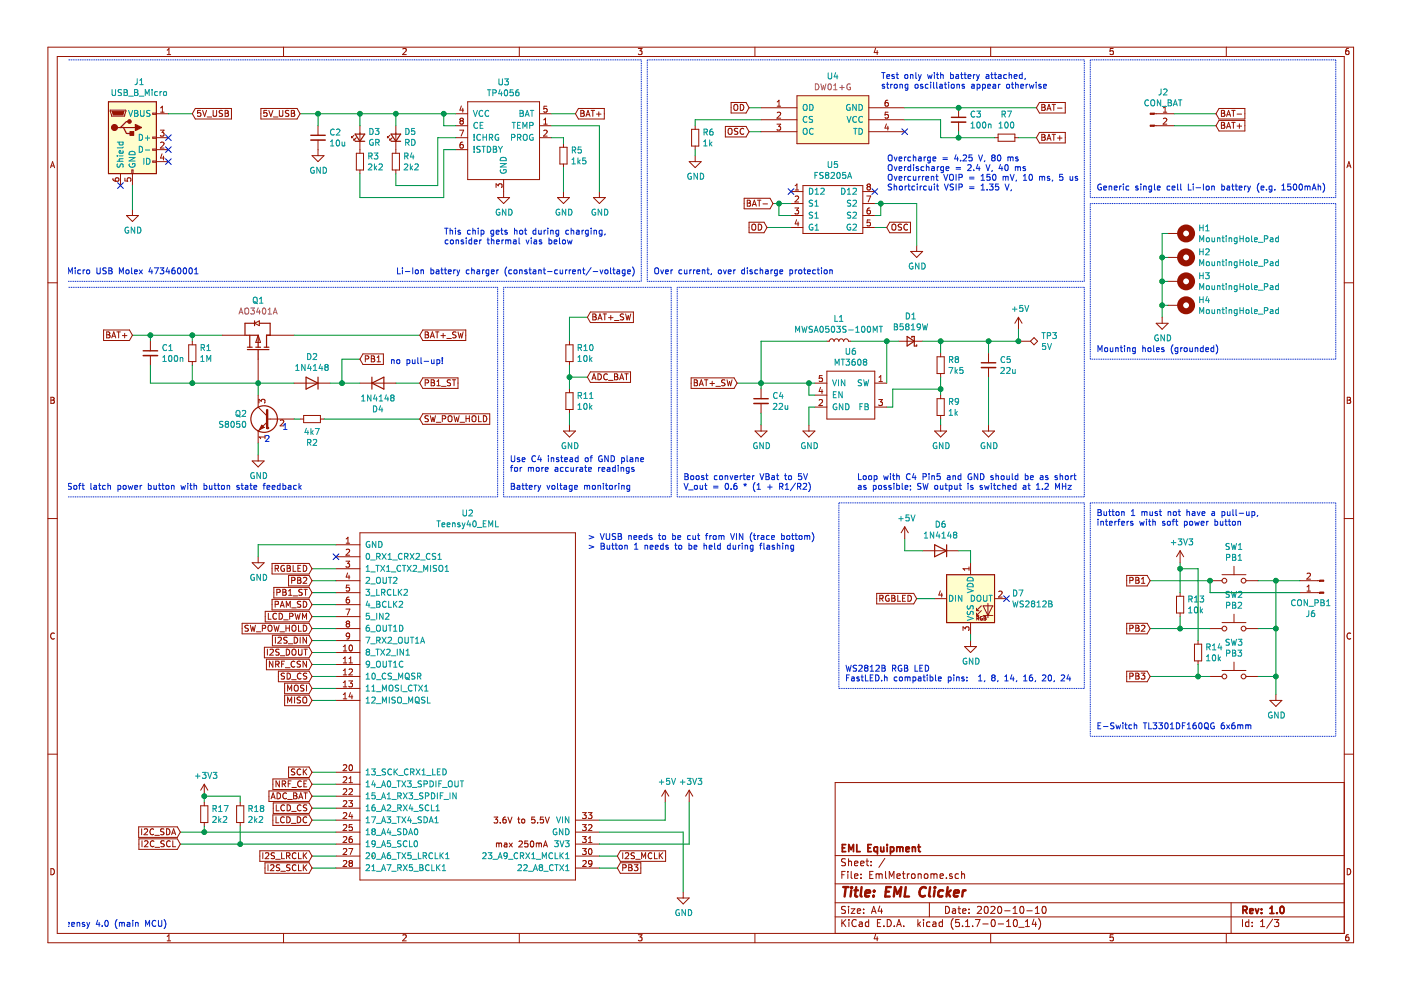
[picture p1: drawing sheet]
<svg xmlns="http://www.w3.org/2000/svg" width="297mm" height="210mm" viewBox="0 0 297 210" stroke-linecap="round" stroke-linejoin="round" font-family="sans-serif">
<path d="M.2 0h296.9v209.9h-296.9z" fill-rule="evenodd" fill="#fff" stroke="#fff" stroke-width=".21"/>
<g fill="none" stroke="#981200" stroke-width=".21">
<path d="M10.2 10h276.8v189.9h-276.8zM12.1 12h272.9v185.9h-272.9zM35.4 11.6h.8M35.4 10.6l.4-.3v1.3M60.1 10v2M85.4 10.4l.5-.1 .2 .3-.8 1h.8M110.1 10v2M135.3 10.3h.8l-.4 .5 .4 .1v.5l-.2 .2-.6-.2M160.1 10v2M185.6 10.2l-.3 .9h.9M186 10.7v.9M210 10v2"/>
<path d="M236 10.3h-.6l-.1 .6 .7-.1v.6l-.2 .2-.5-.2M260 10v2M285.9 10.3h-.4l-.1 .3-.1 .7 .2 .3 .5-.2-.1-.6h-.4l-.2 .2M10.7 35.6l.4-1.3 .5 1.3M10.8 35.2h.7M23.4 23.4h3.3v.2l-.3 1h-2.8zM23.9 37.8l.2 .5 .4 .1 .7-.1v-.5l-.2-.1-.5 .1-.1 .4 .3 .2M25.5 36.8v2.5M26.5 37.8v.6h.6l-.1-.4 .2-.3h.3l.2 .3-.1 .4M28 36h.2v.8h-.2zM28.1 36.8v2.5M32.4 24h.8v.2h-.8z"/>
<path d="M32.4 29.1h.8v.2h-.8zM32.4 31.6h.8v.3h-.8zM32.4 34.1h.8v.3h-.8zM33.2 29.2h2.5M33.2 24.1h2.5M33.2 31.7h2.5M33.2 34.3h2.5M34 27.6h.8l-.5 .5 .4 .1 .1 .4-.3 .3-.5-.2M34 23.8h.8M34 30.3l.5-.2 .3 .4-.8 .9h.8M34 22.9l.4-.4v1.3M34.3 32.6l-.3 .9h.8"/>
<path d="M34.7 33.1v.8M67.4 26.7v2M67.4 29.7v2M74.5 29.2h.3M74.5 28.9v.3M75 29.7h.3M75 29.4v.3M75 28.7l-.5 .5M75.6 29.2l-.6 .5M76.3 26.7v5M82.2 28.9v.3M82.2 29.2h.2"/>
<path d="M82.7 29.4v.3M82.7 29.7h.2M82.7 28.7l-.5 .5M83.2 29.2l-.5 .5M83.2 32.5h1.5v3.5h-1.5zM83.9 26.7v5.8M83.9 36v.8M96.6 29.2h2.6M96.6 26.7h2.6M96.6 24.1h2.6M96.6 31.7h2.6M97.5 27.6h.8l-.5 1.3"/>
<path d="M97.8 25.6l-.3 .2v.3l.3 .2h.3l.1-.2v-.3l-.2-.2M97.8 25.6l-.3-.2 .3-.3h.2l.2 .2-.2 .3M97.8 25.6h.2M97.8 22.5l-.3 .9h.8M98.1 22.9v.9M98.1 30.1h-.2a.79 .79 0 0 0-.1 1.3h.3l.1-.5-.2-.3h-.2l-.3 .3M99.2 21.6h15.2v16.5h-15.2zM105.2 39.8v-.8l.5 .4 .1-.4h.4l.2 .2-.1 .6M106.8 38.1v2.5M114.4 29.2h2.5M114.4 26.7h2.5M114.4 24.1h2.5"/>
<path d="M115.3 26.3h.7M115.3 25.4l.4-.3v1.2M115.3 27.7l.5-.1 .2 .3-.8 1h.8M115.9 22.5h-.5l-.1 .6 .5-.1 .2 .3v.3l-.2 .2-.5-.1M285.6 35.6l.4-1.3 .4 1.3M285.7 35.2h.6M10.2 60h1.9M26.8 45.7h2.5l-1.2 1.3zM28.1 44.4v1.3M285 60h2M215.9 72.3h2.6M219.2 71.6l.8 .7-.8 .8-.7-.8z"/>
<path d="M10.8 84.2h.4l.3 .3-.3 .3 .3 .3-.2 .4h-.5zM10.8 84.8h.4M54.7 91.4h.1M54.7 86.3l1.9 1.9M56.6 88.8h.7M56.6 89.5l-1.9 1.9M62.4 81.2h7.6M63.6 88.8h.8M64.4 88.1h3.5v1.5h-3.5zM67.9 88.8h.8M76.3 81.2h7.6M285.6 84.2h.5l.2 .3-.2 .3 .3 .3-.2 .4h-.6z"/>
<path d="M285.6 84.8h.5M10.2 109.9h1.9M285 109.9h2M11.5 134.3a.58 .58 0 0 0-.8 .5 .58 .58 0 0 0 .8 .6M275.6 123.1h4.2M275.6 125.7h4.2M277.1 121.6l.5-.1 .2 .4-.7 .9h.7M277.1 125.3h.7M277.1 124.4l.4-.3v1.2M286.4 134.3a.58 .58 0 0 0-.8 .5 .58 .58 0 0 0 .8 .6M10.2 159.9h1.9M285 159.9h2"/>
<path d="M285 165.9h-107.9v32M10.8 184.2a.65 .65 0 0 1 .7 .6 .65 .65 0 0 1-.7 .7zM35.4 198.5l.4-.3v1.3M35.4 199.5h.8M60.1 197.9v2M85.4 198.3l.5-.1 .2 .3-.8 1h.8M110.1 197.9v2M135.3 198.2h.8l-.4 .5 .4 .1v.6l-.2 .1-.6-.1M160.1 197.9v2M177.1 194.4h107.9M177.1 191.4h107.9M177.1 187.4h107.9"/>
<path d="M177.1 181.4h107.9M178.5 185.5h.5M178.5 195v1.5M178.7 195.6l.6 .9M179.2 184.8h-.7v1.5M179.3 192.2h-.6l-.3 .2 .1 .4 .7 .3v.4l-.2 .2-.6-.1M179.3 182.1h-.6l-.3 .2 .1 .4 .7 .3v.4l-.2 .2-.6-.1M179.3 195l-.8 .8M179.8 184.8v.1M179.8 185.3v1M179.9 182.1v1.5M179.9 192.2v.1"/>
<path d="M179.9 192.7v1M179.9 182.7l.2-.1h.4v1M180 195v.1M180 195.5v1M180.5 192.7h.8l-.8 1h.8M180.5 184.8v1.3l.2 .2M181.2 185.8l.7-.2-.1-.3h-.4l-.2 .2 .1 .7h.5M181.2 183.1l.7-.2-.1-.3h-.4l-.2 .2 .1 .7h.5M181.5 195.1a.59 .59 0 0 0-.7 0 .59 .59 0 0 0-.2 .7 .56 .56 0 0 0 .3 .6 .56 .56 0 0 0 .6-.1M181.8 193.2l.7-.2-.1-.2-.4-.1-.2 .2v.7h.6M182.2 195.5h.6v1M182.5 183.1l.7-.2-.1-.3h-.4l-.2 .2 .1 .7h.5"/>
<path d="M182.6 186.1v.2M182.6 185.3v.2M182.8 195.8l-.5 .1-.2 .2 .2 .4 .5-.1M183.1 193.5v.2M183.1 192.8v.1M183.6 182.6h.6M183.8 182.1v1.3l.4 .2M184.2 195.5h-.5l-.2 .2v.6l.2 .2 .5-.1M184.2 195v1.5M184.4 185.5h.5M184.7 183.4v.2M184.7 182.6v.2"/>
<path d="M184.8 193.7l.4-1.5 .5 1.5M184.9 193.2h.7M185.1 184.8h-.7v1.5h.7M185.6 198.1l-.3 .9h.9M185.7 185.4l.5-.1 .2 .2M185.7 185.3v1M186 198.6v.9M186 195.7h.5M186.4 185.5l.2-.2h.4v1M186.4 185.5v.8M186.5 192.1l-.3 1.1h.9M186.7 195h-.7v1.5h.7"/>
<path d="M186.9 192.7v1M187.4 196.3v.2M187.6 182l-1.3 1.9M187.8 184.8v1.3l.2 .2M188.1 195a.76 .76 0 0 1 .9 .7 .76 .76 0 0 1-.9 .8zM188.5 186.3v-1.5l.5 1 .5-1v1.5M189.6 196.3v.2M190.1 196.5l.5-1.5 .5 1.5M190.2 185.8l.7-.2-.1-.3h-.4l-.2 .2v.7h.6M190.2 196h.8M191.3 185.3h.6M191.5 184.8v1.3l.4 .2"/>
<path d="M191.6 196.3v.2M192.4 185.3v1M192.8 185.3l-.4 .2M193.3 185.4l.2-.1 .4 .1v.7l-.2 .2-.4-.2zM194.6 195v1.5M194.7 185.4l.2-.1h.3l.1 1M194.7 185.3v1M194.7 195.9l.5 .6M195.2 195.5l-.6 .5M195.8 195v.1M195.8 195.5v1M196 185.4l.2-.1 .5 .1v.7l-.2 .2-.5-.2z"/>
<path d="M197 191.4v3M197.2 195.5h-.5l-.2 .2v.6l.2 .2 .5-.1M197.4 185.4l.4-.1 .2 .2M197.4 185.3v1M197.8 195.5h.6v1M198 185.5l.2-.2h.4l.1 1M198 185.5v.8M198.4 195.8l-.7 .3 .3 .4 .4-.1M199.3 185.8l.7-.2-.1-.3h-.4l-.2 .2 .1 .7h.5M199.8 195.5h-.4l-.3 .2 .1 .6 .2 .2 .4-.1M199.8 195v1.5M200.5 192.2a.75 .75 0 0 1 .8 .7 .75 .75 0 0 1-.8 .8z"/>
<path d="M200.7 186.1v.2M201.9 185.3h-.4l-.2 .2 .1 .2 .5 .1v.4h-.6M202 192.8h.5l.1 .9M202.1 194.8a1.71 1.71 0 0 0 0 2.2M202.6 193l-.5 .1-.2 .2 .2 .4 .5-.1M203.1 192.7h.6M203.2 185.3h-.4l-.3 .2 .1 .6 .2 .2 .4-.1M203.3 192.2v1.3l.4 .2M203.4 195h-.7l-.1 .7 .7-.1 .1 .2v.5l-.2 .2-.6-.2M203.9 185.4l.2-.1h.3l.1 1M203.9 184.8v1.5M204.1 196.3v.2"/>
<path d="M204.1 193.2l.7-.2-.1-.2-.4-.1-.2 .2 .1 .7h.5M204.7 196.5h.9M204.7 195.4l.4-.4v1.5M205.4 193.5v.2M205.4 192.8v.1M206.2 196.3v.2M206.8 195h1l-.7 1.5M207.2 192.3l.6-.1 .3 .4-.9 1.1h.9M208.4 195.9h1.1M208.8 192.3l.4-.1a.85 .85 0 0 1-.2 1.5l-.2-.2-.1-.4zM210 197.9v2M210.1 192.3l.6-.1 .3 .4-1 1.1h1"/>
<path d="M210.3 195h.2a.8 .8 0 0 1 .5 .7 .8 .8 0 0 1-.5 .8 1 1 0 0 1-.2-1.5zM211.6 195.9h1.2M211.7 192.2h.2a.8 .8 0 0 1 .5 .7 .8 .8 0 0 1-.5 .8 1 1 0 0 1-.2-1.5zM213 193.1h1.2M213.4 196.5h.9M213.4 195.4l.5-.4v1.5M214.8 193.7h.9M214.8 192.6l.4-.4v1.5M215.1 195h.1a.8 .8 0 0 1 .5 .7 .8 .8 0 0 1-.5 .8 .97 .97 0 0 1-.1-1.5zM216 196.6h1.1M216.4 192.3l.2-.1a.81 .81 0 0 1 .5 .7 .81 .81 0 0 1-.5 .8l-.2-.2-.2-.4zM217.4 196.5h.9"/>
<path d="M217.4 195.4l.4-.4v1.5M217.7 193.1h1.2M219.2 194.9l-.3 1.1h.9M219.5 193.7h.9M219.5 192.6l.4-.4v1.5M219.6 195.5v1M220.2 194.8a1.71 1.71 0 0 1 0 2.2M221.1 192.2h.2a.8 .8 0 0 1 .5 .7 .8 .8 0 0 1-.5 .8 1 1 0 0 1-.2-1.5zM236 198.2h-.6l-.1 .6 .7-.1v.7l-.2 .1-.5-.1M260 197.9v2M261 191.4v6.5M263.4 195v1.5"/>
<path d="M264.8 195.5h-.5l-.2 .2 .1 .7h.6M264.8 195v1.5M265.5 196.3v.2M265.5 195.5v.2M267.3 196.5h.8M267.3 195.4l.4-.4v1.5M269.8 194.9l-1.2 1.9M270.2 195h.9l-.5 .5 .4 .2v.6l-.2 .2-.6-.2M285.6 184.2a.65 .65 0 0 1 .8 .6 .65 .65 0 0 1-.8 .7zM285.9 198.2h-.4l-.1 .3-.1 .7 .2 .3 .5-.1-.1-.7h-.4l-.2 .2"/>
</g>
<g fill="none" stroke="#981200" stroke-width=".38">
<path d="M178.6 179.8h.5M179.3 179.1h-.7v1.5h.7M181.7 179.1v1.5h.7M184 179.8h.5M184.7 179.1h-.7v1.5h.7M186 179.7l-.4-.1-.3 .3 .1 .5 .2 .2 .4-.1M186 179.6v1.5M186.7 179.6l.1 .9 .3 .1 .3-.2M187.4 179.6v1M188.1 179.1v.1M188.1 179.6v1M188.8 179.7l.4-.1 .3 .3-.1 .6h-.6"/>
<path d="M188.8 179.6v1.5M190.1 179.7l.5-.1 .2 .2M190.1 179.6v1M190.8 179.8l.2-.2 .4 .1v.9M190.8 179.8v.8M193.4 179.7l.2-.1 .4 .1 .1 .9M193.4 179.6v1M194.6 179.6h.5M194.8 179.1v1.3l.3 .2M180 180.6v-1.5l.4 1 .6-1v1.5M192.1 180.1l.7-.2-.1-.2-.4-.1-.2 .2v.7h.6M263.5 193l.7-.1 .2-.2-.1-.4-.2-.1h-.6v1.5"/>
<path d="M263.9 193l.5 .7M265 193.2l.7-.2-.1-.2-.4-.1-.2 .2v.7h.6M266.2 192.7l.3 1 .4-1M267.5 193.5v.2M267.5 192.8v.1M269.2 193.7h.9M269.2 192.6l.5-.4v1.5M270.7 193.5v.2M271.5 192.3l.2-.1a.8 .8 0 0 1 .6 .7 .8 .8 0 0 1-.6 .8l-.3-.6z"/>
</g>
<g fill="none" stroke="#981200" stroke-width=".51">
<path d="M56.6 86.9v3.9M178.8 188.1h1.1M179.3 188.1l-.2 2M180.5 188.8l-.2 1.3M180.6 188.1l-.1 .2M180.6 188.1l.1 .1-.2 .1M181.2 188.8h.7M181.5 188.1l-.2 1.7 .1 .2 .4 .1M182.7 188.1l-.2 1.7 .2 .3M183.5 189.4l1-.2-.1-.4h-.6l-.3 .2v1h.8M185.2 189.9v.2M185.3 188.8l.1 .1-.1 .1"/>
<path d="M185.3 188.8v.2M187.8 189h.7M188.9 188.1h-1l-.2 2h.9M189.5 190.1l.2-2 .5 1.4 .9-1.4-.3 2M192 188.1l-.2 2h.9M196.3 188.3a.89 .89 0 0 0-1 0 .89 .89 0 0 0-.4 .9 .71 .71 0 0 0 .4 .8 .71 .71 0 0 0 .8-.1M197.2 188.1l-.2 1.7 .2 .3M198.2 188.8l-.2 1.3M198.2 188.1v.2M200 188.8h-.8l-.2 .3-.1 .6 .3 .4 .6-.1M200.9 188.1l-.2 2M201 189.3l.4 .8"/>
<path d="M201.6 188.8l-.9 .7M202.3 189.4l1-.2-.1-.4h-.7l-.3 1 .3 .3 .6-.1M204.2 188.8l-.2 1.3M204.7 188.8h-.3l-.3 .3"/>
</g>
<g fill="none" stroke="#981200" stroke-width=".25">
<path d="M23 21.6h10.2v15.2h-10.2zM24.9 27h3.8M26.2 27l.6 1.3h1.3M27.4 25.8h-.6l-1.3 1.2M75.3 30h2M75.3 28.4h2l-1 1.6zM82.9 30h2M82.9 28.4h2l-1 1.6zM64.9 80l2.5 1.2-2.5 1.3zM67.4 80v2.5M78.9 80v2.5M78.9 81.2l2.5-1.2v2.5z"/>
<circle cx="56" cy="88.9" r="2.82"/>
</g>
<g fill="none" stroke="#009596" stroke-width=".21">
<path d="M23.8 19v1l.2 .3 .4-.1 .1-.2v-1M25.8 19.1l-.5-.1-.3 .2 .2 .3 .5 .3v.3l-.7 .1M26.3 19h.4l.3 .2-.3 .4 .3 .2-.1 .4-.6 .1zM26.3 19.6h.4M28.5 19h.5l.2 .2-.2 .4 .3 .2-.2 .4-.6 .1zM28.5 19.6h.5M29.1 16.7v.9l-.2 .3h-.3M29.6 17.9h.8M29.6 17l.4-.3v1.2M32.2 19v.1M32.2 19.4v.9M33.4 19.5l-.4-.1-.2 .2 .1 .6h.5"/>
<path d="M33.9 19.4v.9M34.3 19.4l-.4 .2M34.7 19.5l.2-.1 .4 .1-.1 .7-.5-.1zM103.3 19h.8M103.7 19v1.3M104.5 19.7l.6-.1 .1-.1v-.3l-.7-.2v1.3M105.8 16.7v1.1l.2 .2 .4-.1 .1-.1v-1.1M106 19l-.3 .9h.8M106.3 19.5v.8M107 16.7h.8l-.4 .5 .3 .1v.6l-.2 .1-.5-.1M107 19.2l.2-.2a.67 .67 0 0 1 .5 .7 .67 .67 0 0 1-.5 .6l-.3-.5zM108.8 19h-.6l-.1 .6 .5-.1 .3 .3v.3l-.3 .2-.5-.1"/>
<path d="M109.9 19l-.3 .1-.3 .5 .1 .7h.5v-.7l-.3-.1-.3 .3M24.8 34.2h1.3M24.8 33.1h.2M24.8 30.1h1.3M24.9 34.7l-.1 .5 .2 .2h.3l.3-.5 .3-.2 .2 .3-.1 .5M25.3 33.1h.8M25.3 30.1v.4l.2 .2 .5-.1v-.5M26 32l.1 .3-.2 .2-.6-.1v-.4l.3-.1 .1 .6M26.1 33.7h-.8l.1 .5M26.1 31.2l-.2 .2h-1.1M27.3 23.4l.4 1.3 .4-1.3M27.3 20.4h1"/>
<path d="M27.4 33.4h1.2l-1.2 .7h1.2M27.4 34.7a.57 .57 0 0 0 .6 .8 .57 .57 0 0 0 .5-.8h-.4v.2M27.5 32.2a.67 .67 0 0 1 .8-.1 .67 .67 0 0 1 .3 .7h-1.2zM28.5 23.4h.5l.2 .3-.2 .3 .3 .2-.2 .4-.6 .1zM28.5 24h.5M29.5 28.5a.64 .64 0 0 1 .7 .6 .64 .64 0 0 1-.7 .7zM29.5 31a.64 .64 0 0 1 .7 .7 .64 .64 0 0 1-.7 .6zM29.5 20.4h1M29.8 23.4v1l.3 .3 .3-.1 .1-.2v-1M30.5 33.6v1.2M30.8 31.8h1M30.8 29.3h1"/>
<path d="M30.8 20.3v-1.3l.4 .9 .4-.9v1.3M31.1 33.6a.64 .64 0 0 1 .7 .6 .64 .64 0 0 1-.7 .6zM31.3 28.8v1M31.8 23.5l-.5-.1-.2 .3 .1 .3 .6 .2v.3l-.7 .1M70.1 30.9h.7M70.1 30l.3-.3v1.2M70.9 27.5a.56 .56 0 0 0-.8 .5 .56 .56 0 0 0 .8 .5M71.3 27.5l.5-.1 .3 .3-.8 .9h.8M71.4 29.8l.2-.1a.67 .67 0 0 1 .4 .6 .67 .67 0 0 1-.4 .6l-.3-.4zM72.5 30.1l.1 .8 .5-.1M73.1 30.1v.8M78.4 27.2a.64 .64 0 0 1 .7 .7 .64 .64 0 0 1-.7 .6z"/>
<path d="M79.1 29.6a.57 .57 0 0 0-.8 .6 .57 .57 0 0 0 .8 .5v-.4h-.2M79.6 27.2h.7l-.4 .5 .4 .1v.5l-.2 .2-.5-.1M79.7 30.2l.6-.1v-.4l-.6-.2v1.3M80 30.2l.4 .6M85.7 34.9l.5-.1 .3 .3-.8 .9h.8M85.8 33.1l.7-.1v-.4l-.7-.2v1.3M86 30.2l.7-.1v-.4l-.7-.2v1.3M86 27.2a.64 .64 0 0 1 .8 .7 .64 .64 0 0 1-.8 .6zM86.1 33.1l.4 .6M86.3 30.2l.4 .6M87 34.8v1.2M87.1 35.5l.4 .5"/>
<path d="M87.3 29.5a.64 .64 0 0 1 .7 .7 .64 .64 0 0 1-.7 .6zM87.3 32.4l-.3 .9h.8M87.5 35.2l-.5 .5M87.6 32.9v.8M87.9 27.2h-.6l-.1 .6 .5-.1 .3 .3v.3l-.3 .2-.5-.1M88 34.9l.4-.1 .3 .3-.8 .9h.8M100.4 23.4l.4 1.3 .4-1.3M100.5 32.2v.1M100.5 28.5v.8M100.5 29.6v.2M100.5 31v.8M101.3 26.1a.56 .56 0 0 0-.8 .5 .56 .56 0 0 0 .8 .5"/>
<path d="M101.8 26.6h.4M101.8 31.1l-.5-.1-.2 .1v.4l.6 .3 .1 .3-.2 .2-.5-.1M101.9 28.6a.58 .58 0 0 0-.8 .5 .58 .58 0 0 0 .7 .6l.1-.1M102.2 31h.7M102.4 23.5a.58 .58 0 0 0-.8 .5 .58 .58 0 0 0 .7 .6l.1-.1M102.4 25.9h-.6v1.3h.6M102.4 28.5v1.3M102.4 29.1h.7M102.5 31v1.3M103.1 28.5v1.3M103.3 31a.64 .64 0 0 1 .8 .7 .64 .64 0 0 1-.8 .6zM103.6 23.5a.58 .58 0 0 0-.8 .5 .58 .58 0 0 0 .8 .6v-.1"/>
<path d="M103.8 29.1l.6-.1v-.4l-.6-.1v1.3M104.1 29.1l.4 .7M104.6 31l.6 .1 .1 .3-.3 .2 .3 .3-.1 .3-.6 .1zM104.6 31.6h.4M105.7 28.6a.57 .57 0 0 0-.8 .5 .57 .57 0 0 0 .8 .5v-.4h-.2M105.7 31l.4 .7M106.1 34.7h1.2l-1.2 .7h1.2M106.1 31.7v.6M106.1 36a.57 .57 0 0 0 .6 .7 .57 .57 0 0 0 .5-.8h-.4v.3M106.2 33.5a.67 .67 0 0 1 .8-.1 .67 .67 0 0 1 .3 .7h-1.2zM106.5 31l-.4 .7M108.5 29.1h.6l.1-.2-.1-.3-.6-.1v1.3"/>
<path d="M108.6 25.9h.7M108.9 25.9v1.3M109.7 26.6h.5M109.7 29.1h.6l.2-.2-.1-.3-.7-.1v1.3M110 29.1l.5 .7M110.3 23.4h.4l.2 .3-.2 .3 .3 .2-.2 .5h-.5zM110.3 24h.4M110.3 25.9h-.6v1.3h.6M110.9 27.2v-1.3l.4 1 .4-1v1.3M111 28.7l.2-.2a.44 .44 0 0 1 .6 .4l-.1 .7-.5 .2-.2-.2zM111.3 24.7l.5-1.3 .4 1.3M111.5 24.3h.6"/>
<path d="M112.3 26.6l.7-.1v-.4l-.7-.2v1.3M112.4 23.4h.8M112.8 23.4v1.3M113 28.6a.57 .57 0 0 0-.8 .5 .57 .57 0 0 0 .8 .5v-.4h-.2M27.2 48.2a.59 .59 0 0 0-.7 .6 .59 .59 0 0 0 .7 .6l.1-.5h-.3M28.6 48.2v1.2l-.8-1.2v1.2M29.2 48.2a.64 .64 0 0 1 .7 .6 .64 .64 0 0 1-.7 .6zM62.7 78.5h.7M62.7 77.6l.4-.3v1.2M64.7 77.3v1.2l-.7-1.2v1.2M65.2 75a.64 .64 0 0 1 .7 .6 .64 .64 0 0 1-.7 .6zM65.5 77.2l-.3 .9h.8"/>
<path d="M65.9 77.7v.8M66.4 75.1l.5-.1 .2 .3-.7 .9h.7M66.4 78.5h.8M66.4 77.6l.4-.3v1.2M68 77.2l-.3 .9h.7M68.3 77.7v.8M69.1 77.8l-.2 .3v.2l.2 .2h.3l.2-.2-.1-.4-.1-.1M69.1 77.8l-.2-.2 .2-.3 .4 .1v.3l-.1 .1M69.1 77.8h.3M220.9 70.5h.7M221.3 70.5v1.3M221.7 72.8h-.6l-.1 .6 .2-.1 .4 .1 .1 .6-.2 .1-.5-.1"/>
<path d="M222.1 71.2l.6-.1v-.5l-.6-.1v1.3M222.1 72.8l.4 1.3 .4-1.3M223.2 70.5h.8l-.5 .5 .4 .1 .1 .5-.3 .2-.5-.1M65 90.8l-.3 .9h.7M65.2 93.8l.7-.1v-.4l-.7-.1v1.2M65.3 91.3v.8M65.5 93.8l.4 .6M65.9 90.9v1.2M66.1 91.6l.3 .5M66.4 93.3l.5-.1 .2 .3-.7 .9h.7M66.4 91.3l-.5 .5M66.8 90.9h.9l-.6 1.2"/>
<path d="M76.7 85h.7M76.7 84.1l.3-.4v1.3M78.6 83.7v1.3l-.7-1.3v1.3M79.2 86.1a.64 .64 0 0 1 .7 .6 .64 .64 0 0 1-.7 .6zM79.5 83.7l-.3 .9h.8M79.8 84.2v.8M80.4 85h.7M80.4 84.1l.4-.4v1.3M80.7 86l-.3 .9h.8M81 86.5v.8M81.9 83.7l-.3 .9h.8M82.2 84.2v.8"/>
<path d="M83.1 84.3l-.3 .2v.3l.3 .2h.2l.2-.2v-.4l-.2-.1M83.1 84.3l-.3-.2 .3-.4 .4 .2v.3l-.2 .1M83.1 84.3h.2M274.6 127.3a.58 .58 0 0 0-.8 .5 .58 .58 0 0 0 .7 .6l.1-.1M275.2 127.3l.2-.1a.44 .44 0 0 1 .5 .4v.6l-.5 .2-.2-.2zM277.2 127.2v1.2l-.7-1.2v1.2M277.5 129.5v.9l-.2 .3h-.3M277.5 128.6h1M278.6 129.5h-.2a.79 .79 0 0 0-.1 1.2h.3l.2-.5-.3-.3h-.2l-.3 .3M278.8 127.8h.6l.1-.2-.1-.3-.6-.1v1.2M280.1 127.2l.6 .1v.2l-.2 .3 .3 .2-.1 .4h-.6zM280.1 127.8h.4"/>
<path d="M281.3 128.4h.7M281.3 127.5l.3-.3v1.2"/>
</g>
<g fill="#981200" stroke="#981200" stroke-width=".21">
<path d="M279.8 123h.9v.2h-.9z" fill-rule="evenodd"/>
<path d="M279.8 125.5h.9v.3h-.9z" fill-rule="evenodd"/>
<path d="M23.8 23.6h2.5l-.3 .8h-2z" fill-rule="evenodd"/>
<circle cx="24.3" cy="27" r=".63"/>
<circle cx="27.4" cy="25.8" r=".38"/>
</g>
<path d="M65.9 29.7h3.1" fill="none" stroke="#981200" stroke-width=".33"/>
<path d="M65.9 28.7h3.1" fill="none" stroke="#981200" stroke-width=".3"/>
<path d="M23 21.6h10.2v15.2h-10.2z" fill-rule="evenodd" fill="#fffecd" stroke="#fffecd" stroke-width=".25"/>
<g fill="#981200" stroke="#981200" stroke-width=".25">
<path d="M28.7 26.4l1.3 .6-1.3 .7z"/>
<path d="M27.6 27.9h.7v.8h-.7z" fill-rule="evenodd"/>
</g>
<circle cx="56.6" cy="90.8" r=".25" fill="#981200"/>
<g fill="#981200" stroke="#981200" stroke-width=".21">
<path d="M55.5 90.1l.5 .5-1 .5z" fill-rule="evenodd"/>
<path d="M243.9 26.5h.8v.3h-.8z" fill-rule="evenodd"/>
<path d="M243.9 24h.8v.2h-.8z" fill-rule="evenodd"/>
</g>
<g fill="none" stroke="#981200" stroke-width=".21">
<path d="M41.4 23h7.7v2.2h-7.7l-.6-1.1zM42.5 23.4h-.6v.6l.4-.1 .3 .2v.3l-.3 .3-.4-.2M43 23.4l.4 1.3 .4-1.3M43.9 24.8h1M45.2 23.4v1l.2 .3 .4-.1 .1-.2v-1M47.2 23.5l-.5-.1-.2 .1v.4l.6 .2 .1 .3-.3 .3-.4-.1M47.7 23.4l.6 .1 .1 .3-.2 .2 .3 .2-.2 .4-.6 .1zM47.7 24h.5M55.3 23h7.7l.6 1.1-.6 1.1h-7.7zM56.6 23.4h-.6l-.1 .6 .2-.1 .5 .1v.5l-.2 .2-.5-.2M57 23.4l.4 1.3 .5-1.3M58 24.8h.9"/>
<path d="M59.2 23.4v1l.3 .3 .3-.1 .2-.2v-1M61.2 23.5l-.4-.1-.3 .3 .1 .3 .6 .2v.3l-.7 .1M61.8 23.4h.4l.3 .3-.3 .3 .3 .2-.1 .4-.6 .1zM61.8 24h.4M66.2 33h2.5l-1.3 1.3zM67.4 31.7v1.3M75.6 32.5h1.5v3.5h-1.5zM76.3 31.7v.8M76.3 36v.8M118.7 31.2h1.5v3.6h-1.5zM119.5 30.5v.7M119.5 34.8v.7"/>
<path d="M122.6 23h5.5v2.2h-5.5l-.6-1.1zM123.1 23.4h.5l.2 .3-.2 .3 .3 .2-.1 .4-.7 .1zM123.1 24h.5M124.2 24.7l.5-1.3 .4 1.3M124.4 24.3h.6M125.3 23.4h.8M125.7 23.4v1.3M126.5 24.2h.9M127 23.7v1M146.1 34.3h2.6l-1.3 1.2zM146.6 27.4h1.6v3.6h-1.6zM147.4 26.7v.7"/>
<path d="M147.4 31v.7M147.4 33v1.3M153.8 26.8h4.4l.6 1.1-.6 1.1h-4.4zM154.4 27.4l.3-.2a.44 .44 0 0 1 .5 .4v.7l-.5 .2-.3-.2zM155 21.7h3.2l.6 1.1-.6 1.2h-3.2zM155.6 22.3l.3-.2a.44 .44 0 0 1 .5 .5v.6l-.5 .2-.3-.2zM156.4 27.3l-.5-.1-.2 .3 .1 .3 .6 .2v.4h-.7M157 22.1a.64 .64 0 0 1 .7 .7 .64 .64 0 0 1-.7 .6zM157.7 27.3a.56 .56 0 0 0-.8 .5 .56 .56 0 0 0 .8 .6M161.4 22.8h7.6M161.4 25.4h7.6M161.4 27.9h7.6"/>
<path d="M164.7 26.3h.8l-.4 .5 .3 .1 .1 .5-.2 .2-.6-.1M164.8 23.9l.5-.1 .2 .3-.8 1h.8M164.8 22.5h.7M164.8 21.6l.4-.4v1.3M168.6 39.4l.4-.4v1.3M169 20.3h15.2v10.2h-15.2zM170.2 39.3h12.7v10.2h-12.7zM184.1 39.6l-.3 .2v.3l.3 .2 .3-.1 .2-.1v-.3l-.3-.2M184.1 39.6l-.3-.3 .3-.3h.2l.3 .3-.3 .3M184.1 39.6h.2M184.2 22.8h7.6M184.2 25.4h7.6"/>
<path d="M184.2 27.9h7.6M187.9 26.3l-.3 .9h.8M188.2 21.2h-.2a.79 .79 0 0 0-.1 1.3h.3l.2-.5-.3-.3h-.2l-.3 .3M188.2 26.8v.8M188.3 23.8h-.6l-.1 .6 .5-.1 .3 .2v.3l-.3 .3-.5-.2M203.2 22.8v2.1M203.2 25.9v2M210.9 29.2h.7M211.6 28.4h3.6v1.6h-3.6zM215.2 29.2h.7M220.4 21.7h5.5v2.3h-5.5l-.7-1.2zM220.4 28.1h5.5v2.2h-5.5l-.7-1.1z"/>
<path d="M220.9 22.1h.4l.3 .3-.3 .3 .3 .3-.1 .4h-.6zM220.9 28.5h.4l.3 .2-.3 .4 .3 .2-.1 .4-.6 .1zM220.9 29.1h.4M220.9 22.7h.4M222 29.8l.4-1.3 .4 1.3M222 23.4l.4-1.3 .4 1.3M222.1 29.4h.6M222.1 23.1h.6M223.1 28.5h.7M223.1 22.1h.7M223.4 22.1v1.3M223.4 28.5v1.3"/>
<path d="M224.2 29.3h1M224.2 22.9h1M224.7 28.8v1M244.7 26.7h4.2M244.7 24.1h4.2M246.7 23.8h.7M246.7 22.9l.3-.4v1.3M246.7 25.2l.4-.1 .3 .3-.8 .9h.8M258.5 23h5.4v2.2h-5.4l-.7-1.1zM258.5 25.5h5.4v2.3h-5.4l-.7-1.1zM259 23.4h.4l.2 .3-.2 .3 .3 .2-.1 .4-.6 .1zM259 24h.4"/>
<path d="M259 25.9h.4l.2 .3-.2 .4 .3 .2-.1 .4h-.6zM259 26.6h.4M260.1 27.2l.4-1.3 .4 1.3M260.1 24.7l.4-1.3 .4 1.3M260.2 24.3h.6M260.2 26.9h.6M261.1 23.4h.8M261.1 25.9h.8M261.5 23.4v1.3M261.5 25.9v1.3M262.3 24.2h1M262.3 26.7h1"/>
<path d="M262.8 26.2v1M105.5 41.9h2.5l-1.2 1.3zM106.8 40.6v1.3M118.2 41.9h2.5l-1.2 1.3zM119.5 40.6v1.3M125.8 41.9h2.6l-1.3 1.3zM127.1 40.6v1.3M157.8 42h5.5l.6 1.2-.6 1.1h-5.5zM158.4 42.4h.4l.3 .3-.3 .4 .3 .2-.2 .4h-.5zM158.4 43.1h.4M158.8 47.1h3.2l.6 1.1-.6 1.1h-3.2zM159.5 47.7l.2-.2a.44 .44 0 0 1 .5 .5v.6l-.5 .2-.2-.2z"/>
<path d="M159.5 43.7l.4-1.3 .5 1.3M159.6 43.4h.6M160.6 42.4h.7M160.8 47.5a.64 .64 0 0 1 .7 .7 .64 .64 0 0 1-.7 .6zM161 42.4v1.3M161.8 43.2h.9M167.7 40.6h2.5M167.7 43.2h2.5M167.7 45.7h2.5M167.7 48.2h2.5M168.5 44.1h.8l-.4 .5 .3 .1 .1 .4-.2 .3-.6-.2M168.6 40.3h.7"/>
<path d="M168.6 41.7l.5-.1 .2 .3-.8 .9h.8M168.9 46.6l-.3 .9h.8M169.2 47.1v.8M182.9 40.6h2.6M182.9 43.2h2.6M182.9 45.7h2.6M182.9 48.2h2.6M183.8 41.6h.8l-.5 1.2M184.4 44.1h-.2a.79 .79 0 0 0-.1 1.3l.3-.1 .2-.5-.3-.2h-.2l-.3 .2M184.5 46.6h-.6l-.1 .6 .5-.1 .3 .3v.3l-.3 .2-.5-.1M188.6 47.1h4.4v2.2h-4.4l-.6-1.1zM189.2 47.7l.2-.2a.44 .44 0 0 1 .5 .5v.6l-.5 .2-.2-.2z"/>
<path d="M191.2 47.6l-.5-.1-.3 .3 .1 .3 .6 .2v.4h-.7M192.4 47.6a.56 .56 0 0 0-.8 .6 .56 .56 0 0 0 .8 .5M193.1 53.3h2.5l-1.2 1.3zM194.4 52v1.3M247.7 49.5h2.5M247.7 54.6h2.5M247.7 59.7h2.5M22 70h5.4l.7 1.1-.7 1.1h-5.4zM22.6 70.4h.4l.3 .2-.3 .4 .3 .2-.2 .4h-.5zM22.6 71h.4M23.7 71.6l.4-1.2 .5 1.2M23.8 71.3h.6"/>
<path d="M24.8 70.4h.7M25.2 70.4v1.2M25.9 71.2h1M26.4 70.7v.9M31.9 72.3v2.1M31.9 75.4v2M40 73.1h1.5v3.6h-1.5zM40.8 72.3v.8M40.8 76.7v.7M47.1 71.1h5.1M54 68.5l1-.5v1zM54.7 76.2v5"/>
<path d="M54.7 71.1l.5 1.5h-1zM57.3 71.1h5.1M76.9 75h4.4v2.3h-4.4l-.6-1.1zM77.5 76.1l.6-.1v-.4l-.6-.2v1.3M78.7 75.4h.5l.2 .3-.2 .4 .3 .2-.2 .4h-.6zM78.7 76.1h.5M79.9 76.7h.8M79.9 75.8l.4-.4v1.3M89.6 70h9.2v2.2h-9.2l-.6-1.1zM90.1 70.4h.5l.2 .2-.2 .4 .3 .2-.1 .4h-.7zM90.1 71h.5M91.2 71.6l.5-1.2 .4 1.2"/>
<path d="M91.4 71.3h.6M92.3 70.4h.8M92.7 70.4v1.2M93.5 71.2h.9M94 70.7v.9M94.7 71.8h1M96.7 70.4h-.5l-.2 .1v.4l.6 .2 .1 .3-.3 .2h-.4M97.1 70.4l.3 1.2 .3-.9 .2 .9 .3-1.2M120 73.1h1.5v3.6h-1.5zM120.7 72.3v.8M120.7 76.7v.7M125.2 78.8h8.5v2.3h-8.5l-.7-1.1z"/>
<path d="M125.2 66.2h9.1v2.2h-9.1l-.7-1.1zM125.7 66.6h.4l.3 .2-.3 .4 .3 .2-.1 .4h-.6zM125.7 67.2h.4M126.8 79.3a.64 .64 0 0 1 .7 .6 .64 .64 0 0 1-.7 .6zM126.8 67.8l.4-1.2 .4 1.2M126.9 67.5h.6M127.9 66.6h.7M128.2 66.6v1.2M128.8 79.4a.58 .58 0 0 0-.8 .5 .58 .58 0 0 0 .7 .6l.1-.1M129 67.3h1M129.5 66.9v.9M130.3 79.3h.4l.3 .2-.3 .4 .3 .2-.1 .4h-.6z"/>
<path d="M130.3 79.9h.4M130.3 68h.9M132.2 66.6h-.4l-.2 .1v.3l.5 .3 .1 .3-.2 .2h-.5M132.5 79.3h.7M132.6 66.6l.3 1.2 .3-.9 .2 .9 .3-1.2M132.8 79.3v1.2M174.3 79.6h-.6v.6l.4-.1 .3 .3v.3l-.3 .2-.4-.1M175.3 72.3h.5a.51 .51 0 0 1 .5-.5 .51 .51 0 0 1 .5 .5 .51 .51 0 0 1 .5-.5 .51 .51 0 0 1 .6 .5 .51 .51 0 0 1 .5-.5 .51 .51 0 0 1 .5 .5 .51 .51 0 0 1 .5-.5 .51 .51 0 0 1 .5 .5h.5M175.3 78.7h10.2v10.1h-10.2zM186.4 80l.3-.4v1.3M190.5 72.3h5.1M198.7 75.6h1.5v3.6h-1.5z"/>
<path d="M199.4 74.9v.7M199.4 79.2v.8M209.6 74.9v2M209.6 77.9v2.1M215.9 67.3l-.7 1.2M215.9 67.3v2.5M215.9 67.3l.8 1.2M245.1 68.5h2.6l-1.3 1.3zM246.4 67.3v1.2M247.7 64.7h2.5M53.5 97.7h2.5l-1.3 1.3zM54.7 83.8v2.5"/>
<path d="M54.7 91.4v2.5M54.7 96.5v1.2M54.9 85.4v-.7l.5 .4 .1-.4h.5l.2 .2-.1 .5M56.2 92.3v.7M56.2 92.7h-1.3l.4 .3M57.3 88.8h5.1M59.4 89.2l.5-.2 .3 .4-.8 .9h.8M89.6 80.1h7.5v2.3h-7.5l-.6-1.2zM89.6 87.7h14.2v2.3h-14.2l-.6-1.2zM90.1 81.2l.7-.1v-.4l-.7-.2v1.3M90.8 88.2l-.4-.1-.3 .2v.3l.6 .3 .1 .3-.2 .2h-.5M91.2 88.1l.3 1.3 .3-.9 .2 .9 .3-1.3"/>
<path d="M91.4 80.5h.4l.3 .3-.3 .3 .4 .3-.2 .3-.6 .1zM91.4 81.1h.4M92.5 89.5h1M92.6 81.8h.8M92.6 80.9l.4-.4v1.3M93.6 81.9h1M93.8 88.8l.6-.1 .1-.1-.1-.3-.6-.2v1.3M95 88.3l.3-.2a.44 .44 0 0 1 .5 .5v.6l-.5 .2-.3-.2zM95.5 80.6l-.5-.1-.1 .2v.3l.5 .3 .1 .3-.2 .2-.5-.1M95.9 80.5h.7M96.3 88.1l.3 1.3 .2-.9 .3 .9 .3-1.3M96.3 80.5v1.3"/>
<path d="M97.5 89.5h1M98.8 88.1v1.3M98.8 88.7h.7M99.5 88.1v1.3M100.1 88.3l.3-.2a.44 .44 0 0 1 .5 .5v.6l-.5 .2-.3-.2zM101.5 88.1v1.3h.6M102.5 88.1a.64 .64 0 0 1 .7 .7 .64 .64 0 0 1-.7 .6zM119.5 91.4h2.5l-1.3 1.3zM120 83.3h1.5v3.5h-1.5zM120.7 82.5v.8M120.7 86.8v.8M120.7 90.1v1.3"/>
<path d="M125.5 80.5l.4-1.2 .5 1.2M125.6 80.2h.6M129 80.7h1M131.4 80.5l.4-1.2 .4 1.2M131.5 80.2h.6M146.5 80.1h9.1l.7 1.1-.7 1.2h-9.1zM147.2 80.5l.6 .2v.3l-.2 .1 .3 .3-.1 .3-.6 .1zM147.2 81.1h.4M148.3 81.8l.4-1.3 .4 1.3M148.4 81.4h.6M149.3 80.5h.8M149.7 80.5v1.3"/>
<path d="M150.5 81.3h1M151 80.8v1M151.8 81.9h.9M153.7 80.6l-.5-.1-.1 .2v.4l.5 .2 .1 .3-.2 .2-.5-.1M154.1 80.5l.3 1.3 .3-.9 .2 .9 .3-1.3M160.1 91.4h2.5l-1.2 1.3zM161.4 82.5v2M161.4 85.5v2.1M161.4 90.1v1.3M170.2 91.4h2.6l-1.3 1.3zM171.5 90.1v1.3M172.8 81.2h2.5"/>
<path d="M172.8 86.3h2.5M172.8 83.8h2.5M173.7 84.8l.4-.1 .3 .4-.8 .9h.8M174 82.1l-.3 .9h.8M174.3 82.6v.8M185.5 81.2h2.5M185.5 86.3h2.5M186.3 84.7h.8l-.4 .5 .3 .1 .1 .5-.3 .2-.5-.1M186.4 80.9h.7M198.2 91.4h2.5l-1.3 1.3zM198.7 84.5h1.5v3.6h-1.5zM199.4 83.8v.7"/>
<path d="M199.4 88.1v.7M199.4 90.1v1.3M208.3 91.4h2.6l-1.3 1.3zM209.6 90.1v1.3M53.5 119.3h2.5l-1.3 1.3zM54.7 118v1.3M57.7 119.5h7.8l.7 1.1-.7 1.1h-7.8zM60.3 119.9a.57 .57 0 0 0-.8 .6 .57 .57 0 0 0 .8 .5v-.4h-.2M60.9 119.9l.6 .1v.4l-.2 .1 .3 .2-.1 .4h-.6zM62.1 119.9v1.2h.7M63.8 119.9h-.6v1.2h.6M64.3 119.9a.64 .64 0 0 1 .7 .6 .64 .64 0 0 1-.7 .6z"/>
<path d="M71.2 115.5h5.1M71.2 118h5.1M73.3 119h.8l-.4 .5 .4 .1v.4l-.2 .3-.6-.2M73.4 116.6l.5-.2 .2 .4-.8 .9h.8M73.4 115.2h.7M73.4 114.3l.4-.4v1.3M76.3 113h45.7v73.6h-45.7zM191.8 111.7l-.7 1.3M191.8 111.7v2.5M191.8 111.7l.8 1.3M195.6 116.8h7.6M205.8 119.3v2.6"/>
<path d="M250.2 116.8l-.8 1.2M250.2 116.8v2.5M250.2 116.8l.8 1.2M51.3 132.2h14.2l.7 1.1-.7 1.1h-14.2zM52.7 132.6h-.5l-.3 .2 .1 .3 .6 .3v.3l-.7 .1M53.1 132.6l.3 1.2 .2-.9 .3 .9 .3-1.2M54.4 134h.9M55.6 133.2l.7-.1v-.4l-.7-.1v1.2M56.1 137.2h9.4l.7 1.2-.7 1.1h-9.4zM56.2 129.6h9.3l.7 1.1-.7 1.2h-9.3zM56.5 139.8h9l.7 1.1-.7 1.1h-9zM56.7 137.6v1.3"/>
<path d="M56.9 132.7l.2-.1h.4a.78 .78 0 0 1-.1 1.2l-.5-.1zM56.9 130v1.3h.6M57.2 137.8l.5-.2 .3 .4-.8 .9h.8M57.7 127.1h7.8l.7 1.1-.7 1.1h-7.8zM57.8 134.7h7.7l.7 1.1-.7 1.1h-7.7zM58.1 124.5h7.4l.7 1.2-.7 1.1h-7.4zM58.1 132.6l.3 1.2 .2-.9 .3 .9 .3-1.2M58.3 120.5h.6l.1-.5-.7-.1v1.2M58.3 128.1h.6l.1-.5-.7-.1v1.3M58.4 135.1v1.3M58.6 130.2a.56 .56 0 0 0-.7 0 .56 .56 0 0 0 0 .8l.4 .3 .3-.1M58.6 120.5l.4 .6"/>
<path d="M58.7 125.6h.6l.1-.2v-.3l-.7-.2v1.3M58.9 135.2l.5-.1 .3 .4-.8 .9h.8M59.2 137.7l-.5-.1-.3 .3 .2 .3 .5 .2v.4l-.2 .1h-.5M59.2 130a.64 .64 0 0 1 .7 .7 .64 .64 0 0 1-.7 .6zM59.4 134h.9M59.4 128.8l.4-1.3 .5 1.3M59.4 139h1M59.5 128.4h.6M60 124.9l.6 .2v.2l-.2 .3 .3 .2-.1 .4h-.6zM60 125.6h.4M60.1 131.4h1M60.6 132.6v1.2"/>
<path d="M60.6 133.2h.8M60.7 128.8v-1.3l.4 .9 .4-.9v1.3M60.7 137.6a.64 .64 0 0 1 .7 .7 .64 .64 0 0 1-.7 .6zM60.9 135.2l-.5-.1-.2 .1 .1 .5 .5 .1 .1 .3-.3 .3-.5-.1M60.9 120.5h.4M61.1 136.5h1M61.2 125.3l.3-.4v1.3M61.2 126.2h.7M61.2 122h4.3l.7 1.1-.7 1.1h-4.3zM61.4 132.6v1.2M61.4 130.7l.6-.1 .1-.1v-.3l-.7-.2v1.3M61.8 123.1l.7-.1v-.5l-.7-.1v1.3"/>
<path d="M61.8 128.9h1M62 132.7l.2-.1h.4a.78 .78 0 0 1-.1 1.2l-.5-.1zM62.1 137.7h.5a.78 .78 0 0 1-.1 1.2l-.5-.2-.1-.6zM62.1 126.3h1M62.4 135.1a.64 .64 0 0 1 .7 .6 .64 .64 0 0 1-.7 .7zM62.6 130l.3 1.3 .2-.9 .2 .9 .3-1.3M63.1 122.4l.6 .1v.4l-.2 .1 .3 .2-.1 .4-.6 .1zM63.1 123h.4M63.2 120.5h.4M63.3 132.6v1.2h.6M63.3 137.6v1.1l.2 .2h.4l.1-.2v-1.1M63.6 135.1v1.3"/>
<path d="M63.8 127.6l-.5-.1-.3 .2 .2 .3 .5 .3v.3l-.7 .1M64.1 125l-.5-.1-.3 .3 .2 .3 .5 .2v.4l-.7 .1M64.1 131.3v-1.3l.5 .9 .4-.9v1.3M64.3 122.5l.5-.1 .2 .4-.7 .9h.7M64.3 127.5a.64 .64 0 0 1 .7 .6 .64 .64 0 0 1-.7 .7zM64.3 132.6a.64 .64 0 0 1 .7 .6 .64 .64 0 0 1-.7 .6zM64.4 137.6h.8M64.4 124.9h.8M64.8 124.9v1.3M64.8 137.6v1.3M65 135.1v1.3l-.7-1.3v1.3M71.2 138.4h5.1"/>
<path d="M71.2 125.7h5.1M71.2 128.2h5.1M71.2 130.7h5.1M71.2 133.3h5.1M71.2 135.8h5.1M71.2 120.6h5.1M71.2 123.1h5.1M72.8 138h.7M72.8 137.1l.4-.3v1.2M72.8 139.6l.4-.3v1.3M73.3 129.1h.9l-.6 1.3M73.6 132.2l-.2-.2 .2-.3h.3l.2 .2-.2 .3"/>
<path d="M73.6 132.2l-.2 .3v.2l.2 .2h.4l.1-.2v-.2l-.2-.3M73.6 132.2h.3M73.7 121.5l-.3 .9h.8M74 122v.8M74 139.6l.4-.3v1.3M74 126.6h-.2a.79 .79 0 0 0-.2 1.3l.4-.1 .1-.5-.2-.2h-.3l-.2 .2M74.1 124.1h-.6l-.1 .6 .5-.2 .2 .3v.3l-.2 .2-.5-.1M74.1 136.9l.2-.1a.67 .67 0 0 1 .5 .6 .67 .67 0 0 1-.5 .6l-.3-.5zM74.1 134.8l-.2 .2h-.4l-.1-.2 .1-.5 .4-.1 .2 .3-.1 .9-.5 .1M185.9 125.8h7.8l.7 1.1-.7 1.1h-7.8zM186.5 126.9l.6-.1 .1-.5-.7-.1v1.3M186.8 126.9l.4 .6"/>
<path d="M188.5 126.3a.57 .57 0 0 0-.8 .6 .57 .57 0 0 0 .8 .5v-.4h-.2M189.1 126.2l.6 .1v.4l-.2 .1 .3 .3-.1 .3-.6 .1zM189.1 126.8h.4M190.3 126.2v1.3h.7M191.4 126.8h.4M192 126.2h-.6v1.3h.6M192.5 126.2a.64 .64 0 0 1 .7 .7 .64 .64 0 0 1-.7 .6zM198.2 126.9h2.5M199.4 125.3l-.3 .9h.7M199.7 125.8v.8M204.2 133.7v-.8l.5 .4 .1-.3 .4-.1 .2 .2-.1 .6M204.5 137.1h2.5l-1.2 1.3z"/>
<path d="M205.4 120.6h-1.2l.3 .3M205.4 120.2v.7M205.8 132v2.5M205.8 135.8v1.3M207 130.5h.6M207 129.5h.6M207 129v.5M207 130v.5M207.3 131.1l.2 .4M207.5 130.8l-.4-.1v.8M207.5 130.8h.1M207.5 130.8v.3h-.4"/>
<path d="M208.1 128.5l-1.1 1M208.1 129.5l-1.1 1M208.2 130.8h-.3l-.1 .3 .2 .3h.3v-.3h-.2M208.4 128.5h2.1l-1 2zM208.4 130.5h2.1M208.6 131.1h.3M208.9 131.1l.1-.3-.4-.1v.8l.4-.1v-.3M208.9 131.1h.1M209 131.1h.1M209.5 127.9v3.1M210.9 126.9h2.5M211.7 125.5l.5-.2 .3 .4-.8 .9h.8"/>
<path d="M238.9 132.2h4.3l.7 1.1-.7 1.1h-4.3zM238.9 122h4.3l.7 1.1-.7 1.1h-4.3zM239.5 133.2h.7v-.5l-.7-.1v1.2M239.5 123.1l.7-.1v-.5l-.7-.1v1.3M240.8 132.6l.6 .1v.3l-.2 .2 .3 .2-.1 .4h-.6zM240.8 133.2h.4M240.8 122.4l.6 .1v.4l-.2 .1 .3 .2-.1 .4-.6 .1zM240.8 123h.4M242 132.7l.5-.1 .2 .3-.7 .9h.7M242 123.7h.7M242 122.8l.4-.4v1.3M249.4 126.4h1.6v3.6h-1.6z"/>
<path d="M250.2 125.7v.7M250.2 130v.7M253.3 136.6h1.5v3.5h-1.5zM254 135.8v.8M256.6 133.3h2.5M256.6 123.1h2.5M259.1 121.9h5.1M259.1 132h5.1M261.6 120.1v1.8M261.6 130.2v1.8M264.2 133.3h2.5M264.2 123.1h2.5"/>
<path d="M57.9 140.2v1.2l-.8-1.2v1.2M58.4 140.8l.7-.1v-.4l-.7-.1v1.2M58.7 140.8l.5 .6M59 142.3h6.5l.7 1.1-.7 1.1h-6.5zM59.7 140.8h.4M60.3 142.8l-.5-.1-.1 .1v.5l.5 .2 .1 .3-.2 .2-.5-.1M60.3 140.2h-.6v1.2M60.3 144.9h5.2l.7 1.1-.7 1.1h-5.2zM60.3 147.4h5.2l.7 1.1-.7 1.1h-5.2zM60.5 141.6h1M60.9 142.7a.64 .64 0 0 1 .7 .7 .64 .64 0 0 1-.7 .6zM61 146.5v-1.2l.4 .9 .4-.9v1.2"/>
<path d="M61 149.1v-1.3l.4 .9 .4-.9v1.3M61.8 144.1h1M62.5 145.4l.2-.1h.3a.78 .78 0 0 1-.1 1.2l-.4-.2zM62.5 147.8v1.3M62.5 140.3a.56 .56 0 0 0-.8 .5 .56 .56 0 0 0 .8 .5M63.7 140.3l-.5-.1-.2 .1v.4l.6 .2 .1 .3-.2 .2h-.5M63.7 147.9l-.5-.1-.2 .1v.4l.6 .2 .1 .3-.2 .3-.5-.1M63.8 142.8a.56 .56 0 0 0-.8 .6 .56 .56 0 0 0 .8 .5M64.3 148l.2-.2a.44 .44 0 0 1 .5 .4v.7l-.5 .2-.2-.2zM64.4 145.3h-.5l-.1 .1v.4l.6 .2v.3l-.2 .2h-.5M65 140.2v1.2l-.7-1.2v1.2M65 145.3v1.2"/>
<path d="M65 142.8l-.4-.1-.3 .3 .1 .3 .6 .2v.4h-.7M71.2 140.9h5.1M71.2 143.4h5.1M71.2 146h5.1M71.2 148.5h5.1M72.8 142.2l.4-.4v1.3M72.8 144.7l.4-.3v1.2M72.8 147.3l.4-.4v1.3M72.8 140.6h.7M72.8 143.1h.7M72.8 145.6h.7M72.8 148.2h.7"/>
<path d="M74 144.4h.7l-.4 .5 .4 .1v.4l-.2 .2-.5-.1M74 142l.5-.2 .2 .4-.7 .9h.7M74 140.6h.7M74.3 146.9l-.3 .8h.8M74.6 147.3v.9M238.9 142.3h4.3l.7 1.1-.7 1.1h-4.3zM239.5 143.4l.7-.1v-.5l-.7-.1v1.3M240.8 142.7l.6 .1v.4l-.2 .1 .3 .3-.1 .3-.6 .1zM240.8 143.3h.4M242 142.7h.7l-.4 .5 .4 .1v.6l-.2 .1-.5-.1M254 140.1v.8M256.6 143.4h2.5"/>
<path d="M259.1 142.2h5.1M261.6 140.4v1.8M264.2 143.4h2.5M269.2 148.5h2.6l-1.3 1.3zM270.5 147.2v1.3M29.4 175.3h8.2l.6 1.1-.6 1.1h-8.2zM29.5 177.9h8.1l.6 1.1-.6 1.1h-8.1zM30 175.7v1.3M30.1 178.3v1.2M30.6 175.8l.5-.1 .2 .4-.8 .9h.8M30.6 178.4l.5-.1 .3 .3-.8 .9h.8M32.6 175.8a.56 .56 0 0 0-.8 .6 .56 .56 0 0 0 .8 .5"/>
<path d="M32.6 178.4a.58 .58 0 0 0-.7 .5 .58 .58 0 0 0 .7 .6v-.1M32.8 177.1h1M32.9 179.7h.9M34.8 175.8l-.5-.1-.2 .1v.5l.6 .2 .1 .3-.3 .2-.5-.1M34.8 178.3h-.5l-.2 .1v.3l.6 .3 .1 .3-.2 .2h-.5M35.3 175.7a.64 .64 0 0 1 .7 .7 .64 .64 0 0 1-.7 .6zM36.1 178.4a.56 .56 0 0 0-.7 .1 .56 .56 0 0 0 0 .7l.3 .3 .4-.1M36.4 177l.4-1.3 .4 1.3M36.5 176.6h.6M36.6 178.3v1.2h.6M42.5 170.8h1.6v3.6h-1.6zM43.3 166.3l-.8 1.2"/>
<path d="M43.3 166.3v2.5M43.3 170.1v.7M43.3 174.4v.8M43.3 166.3l.8 1.2M50.2 170.8h1.5v3.6h-1.5zM50.9 170.1v.7M50.9 174.4v.8M57 167.7h8.5l.7 1.1-.7 1.1h-8.5zM57.5 169.4l.4-1.3 .4 1.3M57.6 169h.6M57.9 172.8h7.6l.7 1.1-.7 1.1h-7.6zM57.9 165.2h7.6l.7 1.1-.7 1.1h-7.6z"/>
<path d="M57.9 170.2h7.6l.7 1.2-.7 1.1h-7.6zM58.5 173.2v1.3h.6M58.6 170.6v1.3h.6M58.7 168.1a.64 .64 0 0 1 .8 .6 .64 .64 0 0 1-.8 .7zM59.2 165.6v1.2l-.7-1.2v1.2M59.8 166.2h.6l.2-.2-.1-.3-.7-.1v1.2M60.1 166.2l.5 .6M60.3 173.3a.58 .58 0 0 0-.8 .5 .58 .58 0 0 0 .7 .6l.1-.1M60.3 170.8a.56 .56 0 0 0-.8 .5 .56 .56 0 0 0 .8 .5M60.8 168.2a.56 .56 0 0 0-.8 .5 .56 .56 0 0 0 .8 .5M60.8 173.2a.64 .64 0 0 1 .7 .6 .64 .64 0 0 1-.7 .7zM60.9 170.6a.64 .64 0 0 1 .7 .7 .64 .64 0 0 1-.7 .6z"/>
<path d="M61 169.5h1M61.1 166.2h.4M61.2 162.6h4.3l.7 1.1-.7 1.2h-4.3zM61.7 165.6h-.6v1.2M61.8 174.6h1M61.8 172h1M61.9 167h1M62.2 168.1h.5l.2 .3-.2 .3 .3 .2-.2 .5h-.6zM62.2 168.7h.5M62.5 163.1l-.5-.1-.2 .3 .1 .3 .6 .2v.4h-.7M63 173.2a.64 .64 0 0 1 .8 .6 .64 .64 0 0 1-.8 .7zM63.3 169.4l.5-1.3 .4 1.3"/>
<path d="M63.5 169h.6M63.8 163.2a.56 .56 0 0 0-.8 .5 .56 .56 0 0 0 .8 .5M63.8 170.8a.56 .56 0 0 0-.8 .5 .56 .56 0 0 0 .8 .5M63.9 165.7a.58 .58 0 0 0-.8 .5 .58 .58 0 0 0 .7 .6l.1-.1M64.3 163v1.3M64.4 168.1h.8M64.4 166.2h.5M64.5 163.6l.5 .7M64.8 168.1v1.3M65 173.3a.56 .56 0 0 0-.8 .5 .56 .56 0 0 0 .8 .5M65 170.7l-.4-.1-.3 .3 .1 .3 .6 .2v.4l-.7 .1M65 163l-.7 .8"/>
<path d="M65 165.6h-.6v1.2h.6M71.2 163.7h5.1M71.2 166.3h5.1M71.2 168.8h5.1M71.2 171.4h5.1M71.2 173.9h5.1M71.2 176.4h5.1M71.2 179h5.1M72.8 162.3l.5-.2 .2 .4-.8 .9h.8M72.8 164.8l.5-.1 .2 .3-.8 .9h.8M72.8 167.3l.5-.1 .2 .4-.8 .9h.8M72.8 169.9l.5-.1 .2 .3-.8 .9h.8"/>
<path d="M72.8 172.4l.5-.1 .2 .3-.8 1h.8M72.8 175l.5-.2 .2 .4-.8 .9h.8M72.8 177.5l.5-.1 .2 .3-.8 .9h.8M74 169.8h.7l-.4 .4 .4 .2v.4l-.2 .2-.5-.1M74 179.9h.8l-.5 1.3M74 167.3l.5-.1 .2 .4-.7 .9h.7M74 165l.4-.3v1.2M74 165.9h.7M74.1 162.3l.2-.2a.67 .67 0 0 1 .5 .7 .67 .67 0 0 1-.5 .6l-.3-.5zM74.3 172.2l-.3 .9h.8M74.6 177.4l-.4 .1-.2 .4 .1 .6 .5 .1 .1-.2-.1-.5h-.3l-.3 .2M74.6 172.7v.9"/>
<path d="M74.7 174.8h-.6l-.1 .6 .5-.1 .2 .3v.3l-.2 .2-.5-.1M104.7 173.2h.8l-.4 .5 .4 .1v.5l-.2 .2-.6-.1M105.3 178.7v.9M105.3 178.9l.3-.2 .2 .2M105.8 178.9l.2-.2 .3 .1v.8M105.8 178.9v.7M106.1 174.4v.1M107 178.8h.4l.1 .8M107.2 173.2h-.2l-.3 .3-.1 .8 .3 .2 .4-.1v-.4l-.2-.3h-.2l-.3 .3M107.5 179l-.6 .3 .2 .3 .4-.1M107.7 173.2l.4 1.3 .5-1.3M108 178.7l.6 .9"/>
<path d="M108.6 178.7l-.6 .9M109.7 173.7h.5M109.9 173.2v1.1l.3 .2M110 178.4l.5-.1 .3 .4-.8 .9h.8M110.7 173.7l.5 .1-.1 .7-.4-.1zM111.9 178.3h-.6l-.1 .6 .2-.1 .5 .1v.6l-.2 .1-.5-.1M112.6 178.4l.1-.1a.67 .67 0 0 1 .5 .6 .67 .67 0 0 1-.5 .7l-.3-.5zM113.4 173.2h-.6l-.1 .6 .5-.1 .3 .3v.3l-.3 .2-.5-.1M113.7 178.9l.4-.2 .2 .2M113.7 178.7v.9M114 174.4v.1M114.3 178.9l.1-.2 .3 .1 .1 .8"/>
<path d="M114.3 178.9v.7M115.2 173.2h-.6l-.1 .6 .2-.1 .5 .1v.6l-.2 .1-.5-.1M115.2 179.6l.5-1.3 .4 1.3M115.4 179.2h.5M115.6 173.2l.4 1.3 .5-1.3M122 173.9h5.1M122 176.4h5.1M122 179h5.1M123.5 172.3h.8l-.4 .5 .3 .1v.5l-.2 .2-.5-.2M123.5 174.8h.8l-.4 .5 .3 .1v.6l-.2 .1-.5-.1M123.5 177.4h.8l-.4 .5 .3 .1v.5l-.2 .1-.5-.1M123.5 179.9h.8l-.4 .5 .3 .1v.6l-.2 .1-.5-.1"/>
<path d="M124.7 172.3h.8l-.4 .5 .3 .1 .1 .4-.2 .3-.6-.2M124.8 175l.5-.2 .2 .4-.8 .9h.8M124.8 178.6h.7M124.8 177.7l.3-.3v1.2M141 167.5l-.7 1.3M141 167.5v2.6M141 167.5l.8 1.3M146.1 167.5l-.7 1.3M146.1 167.5v2.6M146.1 167.5l.8 1.3M55.1 180.4h10.4l.7 1.1-.7 1.1h-10.4zM55.7 180.8v1.3"/>
<path d="M56.2 182.9h9.3l.7 1.1-.7 1.2h-9.3zM56.3 180.9l.5-.1 .2 .4-.8 .9h.8M56.8 183.3v1.3M57.4 183.5l.5-.2 .2 .4-.8 .9h.8M58.2 180.9l-.5-.1-.2 .3 .1 .3 .6 .2v.3l-.7 .1M58.4 182.2h1M59.3 183.4l-.5-.1-.2 .2 .1 .4 .5 .2 .1 .3-.3 .2h-.4M59.5 184.7h1M59.7 180.8v1.3h.6M60.8 181.5l.6-.1 .1-.2-.1-.3-.6-.1v1.3M61.1 181.5l.4 .6M61.5 183.4l-.5-.1-.2 .2v.3l.6 .3 .1 .3-.3 .2h-.4"/>
<path d="M62.8 183.5a.56 .56 0 0 0-.8 .1 .56 .56 0 0 0 0 .7l.4 .3 .4-.1M62.8 180.9a.56 .56 0 0 0-.8 .1 .56 .56 0 0 0 0 .8l.4 .3 .4-.2M63.3 183.3v1.3h.6M63.3 180.8v1.3h.6M64.3 180.8v1.3M64.3 183.3v1.3M64.5 181.4l.5 .7M64.5 183.9l.5 .7M65 180.8l-.7 .7M65 183.3l-.7 .8M71.2 181.5h5.1M71.2 184h5.1"/>
<path d="M72.8 180l.5-.1 .2 .4-.8 .9h.8M72.8 182.6l.5-.2 .2 .4-.8 .9h.8M74.3 183l-.3-.2 .3-.4h.2l.2 .3-.2 .3M74.3 183l-.3 .2 .1 .4 .2 .1h.3l.1-.2v-.3l-.2-.2M74.3 183h.2M78.9 181.5h.1M122 181.5h5.1M122 184h5.1M123.6 182.6l.4-.2 .3 .4-.8 .9h.8M124.9 180l.2-.1a.67 .67 0 0 1 .4 .6 .67 .67 0 0 1-.4 .7l-.3-.5zM125.5 183l-.2 .2h-.4l-.1-.6 .5-.2 .2 .3-.1 .7-.1 .3h-.4M131.5 180.4h9.6v2.2h-9.6l-.6-1.1z"/>
<path d="M131.5 182.9h4.4v2.3h-4.4l-.6-1.2zM132 180.8v1.3M132 184l.7-.1v-.4l-.7-.2v1.3M132.6 180.9l.5-.1 .2 .4-.8 .9h.8M133.3 183.3h.4l.3 .3-.3 .3 .3 .3-.1 .4h-.6zM133.3 183.9h.4M134.5 183.3h.8l-.5 .5 .4 .1 .1 .5-.3 .2-.5-.1M134.5 180.9l-.5-.1-.2 .3 .1 .3 .6 .2v.3l-.2 .2-.5-.1M134.8 182.2h.9M136 182.1v-1.3l.5 .9 .4-.9v1.3M138.2 180.9a.56 .56 0 0 0-.8 .5 .56 .56 0 0 0 .8 .5M138.8 180.8v1.3h.6"/>
<path d="M139.8 180.8v1.3M140 181.4l.5 .7M140.5 180.8l-.7 .7M143.6 190.4h2.5l-1.2 1.3zM144.9 189.1v1.3"/>
<circle cx="259.6" cy="133.3" r=".51"/>
<circle cx="259.6" cy="123.1" r=".51"/>
<circle cx="263.7" cy="133.3" r=".51"/>
<circle cx="263.7" cy="123.1" r=".51"/>
<circle cx="259.6" cy="143.4" r=".51"/>
<circle cx="263.7" cy="143.4" r=".51"/>
</g>
<g fill="none" stroke="#009596" stroke-width=".21">
<path d="M175.6 15.5v1l.2 .2h.4l.1-.2v-1M177.2 15.4l-.3 .9h.8M177.5 15.9v.8M246.2 18.9v.9l-.2 .3h-.3M246.7 19l.5-.1 .2 .3-.7 .9h.7M66.6 35.5a.59 .59 0 0 0-.8 .6 .59 .59 0 0 0 .8 .6v-.5h-.2M67.9 35.5v1.2l-.7-1.2v1.2M68.5 35.5a.64 .64 0 0 1 .7 .6 .64 .64 0 0 1-.7 .6zM78.1 34.9l.5-.1 .3 .3-.8 .9h.8M78.2 33.1l.7-.1v-.4l-.7-.2v1.3M78.5 33.1l.4 .6M79.3 32.4h.8l-.4 .5 .3 .2 .1 .4-.2 .2-.6-.1"/>
<path d="M79.4 34.8v1.2M79.5 35.5l.4 .5M79.9 35.2l-.5 .5M80.3 34.9l.5-.1 .3 .3-.8 .9h.8M121.3 34.8h.7M121.3 33.8l.3-.3v1.3M121.3 31.8l.7-.1v-.4l-.7-.1v1.2M121.7 31.8l.4 .6M122.5 33.5v1.3M122.7 34.3l.3 .5M123 33.9l-.5 .5M123.2 31.2h-.6l-.1 .6 .5-.1 .3 .2v.3l-.3 .2-.5-.1"/>
<path d="M124.2 33.5h-.6l-.1 .6 .5-.1 .2 .2v.3l-.2 .3-.5-.2M146.5 36.8a.59 .59 0 0 0-.7 .6 .59 .59 0 0 0 .7 .6l.1-.5h-.2M147.9 36.7v1.3l-.8-1.3v1.3M148.5 36.7a.64 .64 0 0 1 .7 .7 .64 .64 0 0 1-.7 .6zM149.2 30.9h.7M149.2 30l.3-.3v1.2M149.3 28l.6-.1v-.4l-.6-.1v1.2M149.6 28l.4 .6M150.5 29.7v1.2M150.6 30.5l.3 .4M150.9 30.1l-.4 .5M151.1 27.4h-.3a.79 .79 0 0 0-.1 1.2h.4l.1-.5-.3-.3h-.2l-.2 .3"/>
<path d="M170.3 22.3l.3-.2a.44 .44 0 0 1 .5 .5v.6l-.5 .2-.3-.2zM170.3 27.4l.3-.2a.44 .44 0 0 1 .5 .4v.7l-.5 .2-.3-.2zM171.1 24.8a.56 .56 0 0 0-.8 .5 .56 .56 0 0 0 .8 .5M171.6 39.9a.64 .64 0 0 1 .8 .6 .64 .64 0 0 1-.8 .7zM171.7 22.1a.64 .64 0 0 1 .7 .7 .64 .64 0 0 1-.7 .6zM172.3 24.8l-.5-.1-.2 .1v.4l.6 .2 .1 .3-.3 .2h-.4M172.4 27.3a.56 .56 0 0 0-.8 .5 .56 .56 0 0 0 .8 .6M172.8 37.2h.4M173.4 36.6h-.6v1.2M174.5 36.6h-.5l-.2 .1v.3l.6 .3 .1 .3-.2 .2h-.5M175.2 37.1l-.2-.2 .2-.3 .5 .1v.3l-.2 .1M175.2 37.1l-.2 .2v.3l.2 .2h.3l.2-.2v-.4l-.2-.1"/>
<path d="M175.2 37.1h.3M175.6 34.2v1.1l.2 .2h.4l.1-.2v-1.1M176.2 36.7l.5-.1 .2 .3-.7 .9h.7M177.6 36.7l.1-.1a.69 .69 0 0 1 .5 .6 .69 .69 0 0 1-.5 .6l-.3-.5zM177.6 34.2h-.7v.7l.2-.2 .5 .2v.5l-.3 .1-.4-.1M178.4 39.9a.64 .64 0 0 1 .8 .6 .64 .64 0 0 1-.8 .7zM179.3 36.6h-.6l-.1 .6 .2-.2 .5 .2v.5l-.2 .1-.5-.1M179.6 24.7l.4 1.2 .4-1.2M179.7 37.8l.4-1.2 .5 1.2M179.8 37.5h.6M180.2 22.2a.59 .59 0 0 0-.7 .6 .59 .59 0 0 0 .7 .6l.1-.5h-.3M181 27.2h.7"/>
<path d="M181.3 27.2v1.3M181.5 22.1v1.3l-.7-1.3v1.3M181.6 24.8a.56 .56 0 0 0-.8 .5 .56 .56 0 0 0 .8 .5M182.1 22.1a.64 .64 0 0 1 .8 .7 .64 .64 0 0 1-.8 .6zM182.1 27.2a.64 .64 0 0 1 .8 .6 .64 .64 0 0 1-.8 .7zM182.9 24.8a.56 .56 0 0 0-.8 .5 .56 .56 0 0 0 .8 .5M205.9 26.2l.3-.3v1.2M205.9 27.1h.7M206.7 23.7a.56 .56 0 0 0-.8 .5 .56 .56 0 0 0 .8 .5M207.1 23.6h.8l-.4 .4 .3 .2 .1 .4-.3 .2-.5-.1M207.2 26l.2-.1a.69 .69 0 0 1 .4 .6 .69 .69 0 0 1-.4 .6l-.3-.4zM208.4 26l.2-.1a.67 .67 0 0 1 .4 .6 .67 .67 0 0 1-.4 .6l-.3-.4z"/>
<path d="M209.6 26.3v.8M209.6 26.4h.4l.1 .7M211.8 27.1h.7M211.8 26.2l.4-.3v1.2M212.5 24.2l.6-.1v-.4l-.6-.1v1.2M212.8 24.2l.4 .6M213.1 26l.2-.1a.67 .67 0 0 1 .5 .6 .67 .67 0 0 1-.5 .6l-.3-.4zM213.6 23.6h.8l-.5 1.2M214.4 26l.1-.1a.69 .69 0 0 1 .5 .6 .69 .69 0 0 1-.5 .6l-.3-.4zM243.5 21.3a.56 .56 0 0 0-.8 .5 .56 .56 0 0 0 .8 .5M244.1 21.3l.2-.1a.44 .44 0 0 1 .5 .4v.7l-.5 .1-.3-.4zM246.1 21.2v1.2l-.7-1.2v1.2"/>
<path d="M246.4 22.6h1M247.7 21.2h.4l.3 .2-.3 .4 .3 .2-.1 .4h-.6zM247.7 21.8h.4M248.8 22.4l.4-1.2 .4 1.2M248.9 22.1h.6M249.8 21.2h.8M250.2 21.2v1.2M105.9 44.4a.59 .59 0 0 0-.7 .6 .59 .59 0 0 0 .7 .6l.1-.5h-.3M107.3 44.3v1.3l-.8-1.3v1.3M107.9 44.3a.64 .64 0 0 1 .7 .7 .64 .64 0 0 1-.7 .6zM118.6 44.4a.59 .59 0 0 0-.7 .6 .59 .59 0 0 0 .7 .6l.1-.5h-.3M120 44.3v1.3l-.8-1.3v1.3"/>
<path d="M120.6 44.3a.64 .64 0 0 1 .7 .7 .64 .64 0 0 1-.7 .6zM126.2 44.4a.59 .59 0 0 0-.7 .6 .59 .59 0 0 0 .7 .6l.1-.5h-.3M127.6 44.3v1.3l-.8-1.3v1.3M128.2 44.3a.64 .64 0 0 1 .7 .7 .64 .64 0 0 1-.7 .6zM172.3 45.1l-.5-.1-.2 .1v.4l.6 .2 .1 .3-.3 .3-.4-.1M172.3 47.6a.57 .57 0 0 0-.8 .6 .57 .57 0 0 0 .8 .5v-.4h-.2M172.3 42.5l-.5-.1-.2 .2v.3l.6 .3 .1 .3-.3 .2h-.4M172.8 43.7h.7M172.8 42.8l.3-.4v1.3M172.8 45.3l.3-.3v1.3M172.8 46.3h.7M172.8 41.2h.8"/>
<path d="M172.8 40.3l.4-.4v1.3M172.8 47.9l.4-.4v1.3M172.8 48.8h.8M174 40l.5-.1 .3 .4-.8 .9h.8M179.7 40.3l.3-.4v1.3M179.7 41.2h.7M180.3 47.6a.57 .57 0 0 0-.7 .6 .57 .57 0 0 0 .8 .5v-.4h-.3M180.4 42.5l-.5-.1-.2 .2v.3l.6 .3 .1 .3-.3 .2h-.4M180.4 45.1l-.5-.1-.2 .1v.4l.6 .2 .1 .3-.3 .3-.4-.1M180.9 42.6l.4-.2 .3 .4-.8 .9h.8M180.9 40l.4-.1 .3 .4-.8 .9h.8M180.9 45.1l.4-.1 .3 .3-.8 1h.8"/>
<path d="M180.9 47.6l.4-.1 .3 .4-.8 .9h.8M193.5 55.8a.59 .59 0 0 0-.7 .6 .59 .59 0 0 0 .7 .6l.1-.5h-.3M194.8 55.8v1.2l-.7-1.2v1.2M195.4 55.8a.64 .64 0 0 1 .8 .6 .64 .64 0 0 1-.8 .6zM254.4 47.7v1.2M254.4 51.3v-1.3l.4 .9 .4-.9v1.3M254.4 52.8v1.2M254.4 56.3v-1.2l.4 .9 .4-.9v1.2M254.4 57.8v1.3M254.4 48.3h.7M254.4 53.4h.7M254.4 58.4h.7"/>
<path d="M255.1 47.7v1.2M255.1 52.8v1.2M255.1 57.8v1.3M255.6 57.8h.8l-.5 .5 .4 .1v.6l-.2 .1-.5-.1M255.6 48.9h.8M255.6 48l.4-.3v1.2M255.6 52.9l.5-.1 .3 .3-.8 .9h.8M255.9 50.5h.5l-.1 .7-.5-.1zM255.9 55.5l.5 .1-.1 .7-.5-.1zM257 50.4v.8l.5-.1M257 55.5v.8l.5-.1M257.5 50.4v.9"/>
<path d="M257.5 55.5v.8M258.1 50.5h.5l.1 .8M258.1 50.4v.9M258.1 55.5v.8M258.1 55.6l.5-.1 .1 .8M259.1 50.4h.5M259.1 55.5h.5M259.3 50v1.1l.3 .2M259.3 55.1v1.1l.3 .1M260 50v.1M260 50.4v.9M260 55.1v.1"/>
<path d="M260 55.5v.8M260.6 50.5h.5v.8M260.6 50.4v.9M260.6 55.5v.8M260.6 55.6l.5-.1v.8M262.3 50.5l-.4-.1-.2 .2 .1 .6h.5M262.3 50.4v1l-.3 .3-.3-.1M262.3 55.5v1l-.3 .3-.3-.1M262.3 55.5h-.4l-.2 .2 .1 .6h.5M262.9 50v1.3M262.9 55.1v1.2M262.9 50.6h.7"/>
<path d="M262.9 55.7h.7M263.6 50v1.3M263.6 55.1v1.2M264.3 50.5l.3-.1 .2 .2-.1 .6-.5-.1zM264.3 55.5h.3l.2 .2-.1 .6-.5-.1zM265.4 50v1.1l.1 .2M265.4 55.1v1.1l.1 .1M266 50.8l.6-.1-.1-.2-.4-.1-.1 .2v.6h.5M266 55.9l.6-.1-.1-.3h-.4l-.1 .2v.6h.5M266.8 51.4h1M266.8 56.5h1M268.1 50.6l.7-.1v-.4l-.7-.1v1.3"/>
<path d="M268.1 55.7l.7-.1v-.4l-.7-.1v1.2M269.3 50.5h.5l.1 .8M269.3 55.5h.5l.1 .8M269.9 50.7l-.6 .2v.3h.6M269.9 55.8l-.6 .2v.3h.6M271 50.5l-.3-.1-.3 .2 .2 .6h.4M271 50v1.3M271 55.1v1.2M271 55.5h-.3l-.3 .2 .2 .6h.4M34.5 76.6h.8M34.5 75.7l.4-.3v1.2M35.3 73.2a.56 .56 0 0 0-.8 .5 .56 .56 0 0 0 .8 .5"/>
<path d="M35.8 74.3h.7M35.8 73.4l.4-.3v1.2M35.8 75.5l.3-.1a.69 .69 0 0 1 .4 .6 .69 .69 0 0 1-.4 .6l-.4-.4zM37.1 75.4h.1a.67 .67 0 0 1 .5 .6 .67 .67 0 0 1-.5 .6 .83 .83 0 0 1-.1-1.2zM38.2 75.9h.5l.1 .7M38.2 75.8v.8M42.6 76.6h.7M42.6 75.7l.3-.3v1.2M42.7 73.7l.6-.1v-.4l-.6-.1v1.2M43 73.7l.4 .6M43.8 74.3h.8M43.8 73.4l.4-.3v1.2"/>
<path d="M43.8 76.6v-1.2l.5 .9 .4-.9v1.2M53.7 63.2l.3-.2a.44 .44 0 0 1 .5 .4v.7l-.5 .2-.3-.2zM53.9 64l.7 .4M55 64.3h.7M55 63.4l.4-.4v1.3M122.5 76.6h.8M122.5 75.7l.4-.3v1.2M122.6 73.7h.6l.1-.5-.7-.1v1.2M122.9 73.7l.4 .6M123.8 74.3h.7M123.8 73.4l.4-.3v1.2M123.9 75.4h.2a.69 .69 0 0 1 .4 .6 .69 .69 0 0 1-.4 .6 .83 .83 0 0 1-.2-1.2z"/>
<path d="M125 75.4v1.2M125.2 76.2l.3 .4M125.2 73.1h.1a.67 .67 0 0 1 .5 .6 .67 .67 0 0 1-.5 .6 .83 .83 0 0 1-.1-1.2zM125.5 75.8l-.5 .5M168.7 70.4v-1.2l.4 .9 .4-.9v1.2M170 69.2l.3 1.2 .3-.9 .2 .9 .3-1.2M172.2 69.3l-.4-.1-.2 .1v.4l.5 .2 .1 .3-.2 .2h-.5M172.6 70.4l.4-1.2 .5 1.2M172.8 70.1h.5M173.9 69.3l.2-.1a.67 .67 0 0 1 .5 .6 .67 .67 0 0 1-.5 .6l-.3-.4zM175.7 69.2h-.6l-.1 .6 .5-.1 .3 .2v.3l-.3 .2-.5-.1M176.4 69.3l.2-.1a.69 .69 0 0 1 .4 .6 .69 .69 0 0 1-.4 .6l-.3-.4z"/>
<path d="M177 66.9v1.2h.6M177.1 77.4v-1.2l.4 .9 .4-.9v1.2M177.4 69.2h.8l-.4 .5 .3 .1 .1 .4-.3 .2-.5-.1M178 68.1h.7M178 67.2l.4-.3v1.2M178.3 76.2h.7M178.7 76.2v1.2M179.4 76.2h.7l-.4 .4 .4 .2v.5l-.2 .1-.5-.1M179.4 69.3l-.5-.1-.2 .1v.4l.6 .2 .1 .3-.3 .2h-.4M179.4 73.8v1.1l.3 .2h.3l.1-.2v-1.1M179.9 70h1M181.2 76.2l-.4 .1-.2 .4 .1 .6 .5 .1 .2-.2-.2-.5-.3-.1-.3 .3"/>
<path d="M181.3 73.8h-.2a.79 .79 0 0 0-.2 1.3l.5-.1v-.5l-.5-.2-.2 .3M181.4 70.4h.8M181.4 69.5l.4-.3v1.2M181.9 76.3l.2-.1a.69 .69 0 0 1 .5 .6 .69 .69 0 0 1-.5 .6l-.3-.5zM182.8 69.3l.2-.1a.67 .67 0 0 1 .4 .6 .67 .67 0 0 1-.4 .6l-.3-.4zM183.3 76.7l-.3 .2v.3l.3 .2h.3l.2-.2v-.3l-.3-.2M183.3 76.7l-.3-.2 .3-.3h.2l.3 .2-.3 .3M183.3 76.7h.2M184 69.3l.2-.1a.69 .69 0 0 1 .4 .6 .69 .69 0 0 1-.4 .6l-.3-.4zM185.1 70.4v-1.2l.4 .9 .5-.9v1.2M186.4 69.2h.7M186.8 69.2v1.2"/>
<path d="M189.6 68.7h.4l.3 .2-.3 .4 .3 .2-.2 .4h-.5zM189.6 69.3h.4M191.5 68.7h-.6l-.1 .6 .5-.1 .2 .2v.3l-.2 .2-.5-.1M192.1 66.4a.64 .64 0 0 1 .8 .6 .64 .64 0 0 1-.8 .6zM192.2 69.2l-.2 .3v.2l.2 .2h.4l.1-.2v-.4l-.2-.1M192.2 69.2l-.2-.2 .2-.3 .5 .1v.3l-.2 .1M192.2 69.2h.3M193.2 69.9h.7M193.2 69l.4-.3v1.2M193.3 67.6h.8M193.3 66.7l.4-.3v1.2M195.2 69.2l-.3 .3-.3-.1-.1-.6 .4-.1 .3 .2-.2 .9-.4 .1"/>
<path d="M195.6 68.7l.3 1.2 .2-.9 .3 .9 .3-1.2M201.2 77.9h.8l-.5 1.3M201.3 76.3l.7-.1v-.5l-.7-.1v1.3M201.6 76.3l.4 .6M202.5 77.9v1.3M202.6 78.7l.4 .5M202.8 76.2h.2M202.8 76.2l-.3-.3 .3-.3h.2l.2 .3-.2 .3M202.8 76.2l-.3 .2v.2l.3 .3 .3-.1 .1-.2v-.2l-.2-.2M203 78.3l-.5 .5M204.1 77.9h-.6v.6l.5-.1 .2 .2v.3l-.2 .3-.5-.1M212.2 78l.5-.1 .2 .4-.7 .9h.7"/>
<path d="M213 75.7a.56 .56 0 0 0-.8 .5 .56 .56 0 0 0 .8 .5M213.4 78l.5-.1 .3 .4-.8 .9h.8M214.2 75.6h-.6l-.1 .6 .5-.1 .2 .2v.3l-.2 .3-.5-.2M214.7 65.5h.9M214.7 78.3l.1 .8h.4M215.1 65.1v.9M215.2 78.3v.9M216.8 64.8h-.6v.6l.2-.2 .4 .1v.6l-.1 .1-.5-.1M217.3 64.8l.4 1.2 .4-1.2M245.5 71.1a.59 .59 0 0 0-.7 .6 .59 .59 0 0 0 .7 .5l.1-.5h-.2M246.9 71v1.3l-.8-1.3v1.3M247.5 71a.64 .64 0 0 1 .7 .6 .64 .64 0 0 1-.7 .7z"/>
<path d="M254.4 61.4v-1.3l.4 1 .4-1v1.3M254.4 62.9v1.3M254.4 66.5v-1.3l.4 .9 .4-.9v1.3M254.4 63.5h.7M255.1 62.9v1.3M255.9 60.6l.5 .1-.1 .7-.5-.1zM255.9 65.7l.5 .1-.1 .6h-.5zM255.9 62.9l-.3 .8h.8M256.2 63.3v.9M257 60.6v.8l.5-.1M257 65.6v.8h.5M257.5 60.6v.8"/>
<path d="M257.5 65.6v.9M258.1 60.6v.8M258.1 65.6v.9M258.1 60.7l.5-.1 .1 .8M258.1 65.8l.5-.1 .1 .8M259.1 60.6h.5M259.1 65.6h.5M259.3 60.1v1.1l.3 .2M259.3 65.2v1.1l.3 .2M260 60.1v.2M260 60.6v.8M260 65.2v.1"/>
<path d="M260 65.6v.9M260.6 60.6v.8M260.6 65.6v.9M260.6 60.7l.5-.1v.8M260.6 65.8l.5-.1v.8M262.3 60.6h-.4l-.2 .2 .1 .6h.5M262.3 60.6v1l-.3 .2h-.3M262.3 66.4h-.6l.1-.7 .5-.1v1.1l-.3 .2-.3-.1M262.9 60.1v1.3M262.9 65.2v1.3M262.9 60.7h.7M262.9 65.8h.7"/>
<path d="M263.6 60.1v1.3M263.6 65.2v1.3M264.3 60.6h.3l.2 .2-.1 .6-.5-.1zM264.3 65.7l.3-.1 .2 .3-.1 .5h-.5zM265.4 60.1v1.1l.1 .2M265.4 65.2v1.1l.1 .2M266 61l.6-.1-.1-.3h-.4l-.1 .1v.7h.5M266 66.1l.6-.1-.1-.3-.4-.1-.1 .2v.6h.5M266.8 61.5h1M266.8 66.6h1M268.1 60.8l.7-.1v-.4l-.7-.2v1.3M268.1 65.9l.7-.1v-.5l-.7-.1v1.3"/>
<path d="M269.3 60.6h.5l.1 .8M269.3 65.7h.5l.1 .8M269.9 60.9l-.6 .2v.3h.6M269.9 66l-.6 .2v.2h.6M271 60.1v1.3M271 65.2v1.3M271 60.6h-.3l-.3 .2 .2 .6h.4M271 65.7l-.3-.1-.3 .3 .2 .5h.4M47.3 89.4l-.5-.1-.2 .2v.3l.5 .3 .2 .3-.3 .2h-.5M48 89.9l-.2 .2v.3l.2 .2h.2l.3-.2-.1-.4-.2-.1M48 89.9l-.2-.3 .2-.3 .4 .2v.3l-.2 .1M48 89.9h.2"/>
<path d="M49.1 89.5l.2-.2a.67 .67 0 0 1 .4 .7 .67 .67 0 0 1-.4 .6l-.4-.5zM50.1 87.2l.2-.2a.44 .44 0 0 1 .6 .5l-.1 .6-.5 .2-.2-.2zM50.3 88l.7 .4M50.8 89.3h-.6v.6l.1-.1 .5 .1v.6l-.2 .1-.4-.1M51.4 87.1l.4-.1 .3 .4-.8 .9h.8M51.5 89.5l.2-.2a.67 .67 0 0 1 .4 .7 .67 .67 0 0 1-.4 .6l-.3-.5zM119.9 93.9a.59 .59 0 0 0-.7 .6 .59 .59 0 0 0 .7 .6l.1-.5h-.3M121.2 93.9v1.2l-.7-1.2v1.2M121.8 93.9a.64 .64 0 0 1 .7 .6 .64 .64 0 0 1-.7 .6zM122.5 86.8h.8M122.5 85.9l.4-.4v1.3M122.6 83.9l.6-.1 .1-.5-.7-.1v1.3"/>
<path d="M122.9 83.9l.4 .6M123.8 84.5h.7M123.8 83.6l.4-.4v1.3M123.9 85.7l.2-.2a.69 .69 0 0 1 .4 .7 .69 .69 0 0 1-.4 .6l-.3-.5zM125 84.5h.7M125 83.6l.4-.4v1.3M125 85.5v1.3M125.2 86.3l.3 .5M125.5 86l-.5 .4M160.5 93.9a.59 .59 0 0 0-.7 .6 .59 .59 0 0 0 .7 .6l.1-.5h-.3M161.8 93.9v1.2l-.7-1.2v1.2M162.4 93.9a.64 .64 0 0 1 .8 .6 .64 .64 0 0 1-.8 .6z"/>
<path d="M164 85.7l.5-.2 .2 .4-.8 .9h.8M164.8 83.3a.56 .56 0 0 0-.8 .5 .56 .56 0 0 0 .8 .6M165.2 85.7l.5-.2 .2 .4-.8 .9h.8M165.6 83.2l-.3 .9h.8M165.9 83.6v.9M166.5 86v.7h.5M167 86v.8M170.6 93.9a.59 .59 0 0 0-.7 .6 .59 .59 0 0 0 .7 .6l.1-.5h-.2M172 93.9v1.2l-.7-1.2v1.2M172.6 93.9a.64 .64 0 0 1 .7 .6 .64 .64 0 0 1-.7 .6zM176.5 80.5l.4 1.3 .5-1.3M176.7 83.7h.4"/>
<path d="M177.3 83.1h-.6v1.2h.6M177.4 85.7a.57 .57 0 0 0-.8 .5 .57 .57 0 0 0 .8 .5v-.4h-.2M177.8 80.5v1.3M178.6 83.1v1.2l-.7-1.2v1.2M178.7 85.6v1.3l-.7-1.3v1.3M179.1 80.5v1.3l-.7-1.3v1.3M179.3 85.6a.64 .64 0 0 1 .7 .6 .64 .64 0 0 1-.7 .7zM182.3 86.2h.4M182.7 80.6l-.5-.1-.2 .2 .1 .4 .5 .2 .1 .3-.3 .2-.5-.1M182.9 85.6h-.6v1.3M183.1 80.5l.3 1.3 .2-.9 .3 .9 .3-1.3M183.4 85.6h.4l.3 .3-.3 .3 .3 .2-.1 .4-.6 .1z"/>
<path d="M183.4 86.2h.4M198.6 93.9a.59 .59 0 0 0-.7 .6 .59 .59 0 0 0 .7 .6v-.5h-.2M199.9 93.9v1.2l-.7-1.2v1.2M200.5 93.9a.64 .64 0 0 1 .7 .6 .64 .64 0 0 1-.7 .6zM201.2 88.1h.8M201.2 87.1l.4-.3v1.3M201.3 85.1l.7-.1v-.4l-.7-.1v1.3M201.6 85.1l.4 .7M202.5 86.8v1.3M202.6 87.6l.4 .5M203 87.2l-.5 .5M203.2 85l-.2 .3-.4-.1-.1-.2 .1-.4 .4-.1 .2 .2-.1 .9-.5 .2"/>
<path d="M208.7 93.9a.59 .59 0 0 0-.7 .6 .59 .59 0 0 0 .7 .6l.1-.5h-.3M210.1 93.9v1.2l-.8-1.2v1.2M210.7 93.9a.64 .64 0 0 1 .7 .6 .64 .64 0 0 1-.7 .6zM53.9 100.3a.59 .59 0 0 0-.7 .5 .59 .59 0 0 0 .7 .6v-.5h-.2M55.2 100.2v1.3l-.7-1.3v1.3M55.8 100.2a.64 .64 0 0 1 .7 .6 .64 .64 0 0 1-.7 .7zM77.8 117.5l.1-.2a.67 .67 0 0 1 .5 .7 .67 .67 0 0 1-.5 .6l-.3-.5zM78.4 114.9a.57 .57 0 0 0-.8 .5 .57 .57 0 0 0 .8 .5v-.4h-.2M78.6 118.7h1M79.7 114.8v1.3l-.7-1.3v1.3M79.7 119.9h.7M79.9 118l.6-.1 .1-.1-.1-.3-.6-.2v1.3"/>
<path d="M80 119.9v1.2M80.2 118l.4 .6M80.3 114.8a.64 .64 0 0 1 .7 .6 .64 .64 0 0 1-.7 .7zM80.7 119.9l.9 1.2M81 117.3l.9 1.3M81.6 119.9l-.9 1.2M81.9 117.3l-.9 1.3M82.3 118.6h.7M82.3 117.7l.4-.4v1.3M83.2 118.7h1M84.9 120a.56 .56 0 0 0-.7 .5 .56 .56 0 0 0 .7 .5M85.2 117.5a.56 .56 0 0 0-.7 .5 .56 .56 0 0 0 .7 .5"/>
<path d="M85.3 119.9h.7M85.7 119.9v1.2M85.8 118l.7-.1v-.4l-.7-.2v1.3M86.1 118l.4 .6M86.3 119.9l.9 1.2M86.9 117.3l.9 1.3M87.2 119.9l-.9 1.2M87.6 120l.5-.1 .2 .3-.7 .9h.7M87.8 117.3l-.9 1.3M88.2 117.5l.5-.2 .2 .4-.8 .9h.8M89.2 118.7h.9M91.2 117.5a.56 .56 0 0 0-.8 .5 .56 .56 0 0 0 .8 .5"/>
<path d="M91.3 119.9v1.2M92.4 117.4l-.5-.1-.3 .3 .2 .3 .5 .2v.4l-.7 .1M92.6 119.9h-.5l-.2 .1v.4l.6 .3 .1 .2-.3 .2h-.5M92.6 110.4h.7M92.9 118.6h.7M92.9 117.7l.3-.4v1.3M93 110.4v1.3M93.7 111.3l.6-.1v-.3h-.4l-.2 .1 .1 .6h.5M94.8 111.3l.6-.1v-.3h-.4l-.2 .1v.6h.6M95.9 111l.5-.1 .1 .8M95.9 110.9v.8M97.5 110.9h-.3l-.2 .1 .1 .2 .4 .1v.3h-.5"/>
<path d="M98 110.9l.3 .8M98.2 108.1v1.1l.2 .2 .4-.1 .1-.1v-1.1M98.3 111.7l-.3 .4M98.6 110.9l-.3 .8M99.3 110.4l-.3 .9h.8M99.4 108.2l.5-.1 .3 .4-.8 .9h.8M99.6 110.9v.8M100.4 110.6l.1-.2a.67 .67 0 0 1 .5 .7 .67 .67 0 0 1-.5 .6l-.3-.5zM101.2 111.8h1M102.5 111h.4M103.1 110.4h-.6v1.3h.6M103.6 111.7v-1.3l.4 .9 .5-.9v1.3"/>
<path d="M105.1 110.4v1.3h.6M190.5 110h1M191 109.5v1M192.7 109.2h-.6v.6l.1-.1h.5v.6l-.1 .2-.5-.2M193.2 109.2l.4 1.3 .4-1.3M196 114.1h.7M196 113.2l.3-.4v1.3M198 112.8v1.3l-.8-1.3v1.3M198.5 110.5a.64 .64 0 0 1 .7 .6 .64 .64 0 0 1-.7 .7zM198.8 112.8l-.3 .9h.8M199.1 113.2v.9M199.7 114.1h.7"/>
<path d="M199.7 113.2l.4-.4v1.3M200.3 110.5h-.2a.79 .79 0 0 0-.2 1.3l.4-.1 .1-.5-.2-.2h-.3l-.2 .2M201.2 112.8l-.3 .9h.8M201.5 113.2v.9M202.4 113.4l-.3 .2v.3l.3 .2h.2l.3-.2-.1-.4-.2-.1M202.4 113.4l-.3-.3 .3-.3 .4 .1v.3l-.2 .2M202.4 113.4h.2M248.3 115h1M248.8 114.6v.9M249.8 114.3h.8l-.4 .4 .3 .2 .1 .4-.3 .2-.5-.1M250.9 114.3l.4 1.2 .5-1.2M252.1 114.3h.8l-.5 .4 .4 .2v.5l-.2 .1-.5-.1"/>
<path d="M260.1 118.2l.6-.1v-.4l-.6-.2v1.3M260.6 115.3l-.4-.1-.2 .2v.3l.5 .3 .1 .3-.2 .2-.5-.1M261.1 115.2l.3 1.3 .2-.9 .3 .9 .3-1.3M261.3 117.5h.4l.3 .3-.3 .3 .3 .3-.2 .4h-.5zM261.3 118.1h.4M262.5 117.9l.4-.4v1.3M262.5 118.8h.8M262.6 116.5h.7M262.6 115.6l.3-.4v1.3M53.9 121.9a.59 .59 0 0 0-.7 .5 .59 .59 0 0 0 .7 .6v-.5h-.2M55.2 121.8v1.2l-.7-1.2v1.2M55.8 121.8a.64 .64 0 0 1 .7 .6 .64 .64 0 0 1-.7 .6z"/>
<path d="M77.6 124.9h.8l-.5 .5 .4 .2 .1 .4-.3 .2-.5-.1M77.6 135.1h.8l-.5 1.3M77.6 122.5l.5-.1 .3 .4-.8 .9h.8M77.6 120.2l.4-.3v1.2M77.6 121.1h.8M77.9 138.2l-.3-.3 .3-.3h.2l.3 .3-.3 .3M77.9 138.2l-.3 .2 .1 .4 .2 .1h.3l.2-.2v-.3l-.3-.2M77.9 138.2h.2M77.9 127.4l-.3 .9h.8M78.2 132.6l-.4 .1-.2 .4 .1 .6 .5 .1 .2-.2-.2-.5-.3-.1-.3 .3M78.2 127.9v.9M78.3 130h-.6l-.1 .6 .5-.1 .3 .3v.3l-.3 .2-.5-.1"/>
<path d="M78.6 139h1M78.6 126.3h1M78.6 128.9h1M78.6 131.4h1M78.6 134h1M78.6 136.5h1M78.6 121.3h1M78.6 123.8h1M79.7 137.6h.7M79.9 127.5l.6 .1v.2l-.2 .3 .3 .2-.1 .4-.6 .1zM79.9 132.7l.2-.1a.44 .44 0 0 1 .6 .4l-.1 .7-.5 .1-.2-.1zM79.9 122.6l.2-.2a.44 .44 0 0 1 .6 .4l-.1 .7-.5 .2-.2-.2z"/>
<path d="M79.9 124.9v1.3h.6M79.9 130v1.3M79.9 135.8l.6-.1 .1-.2-.1-.3-.6-.1v1.3M79.9 128.1h.4M80 137.6v1.3M80.2 135.8l.4 .6M80.7 137.6l.9 1.3M80.9 125.6l.7-.1v-.4l-.7-.2v1.3M81 135.1l.9 1.3M81.2 122.4v1.1l.2 .2h.3l.2-.2v-1.1M81.2 130v1.3l-.7-1.3v1.3M81.2 132.6v1l.2 .2h.3l.2-.2v-1"/>
<path d="M81.2 125.6l.4 .6M81.6 137.6l-.9 1.3M81.7 130.2l.5-.2 .3 .4-.8 .9h.8M81.9 127.6a.58 .58 0 0 0-.8 .5 .58 .58 0 0 0 .7 .6l.1-.1M81.9 135.1l-.9 1.3M82 120.2l.4-.3v1.2M82 137.8l.5-.2 .2 .4-.8 .9h.8M82 121.1h.7M82.3 135.2l.5-.1 .2 .4-.8 .9h.8M82.4 132.6h.7M82.4 122.4h.7M82.4 127.5v1.3h.6"/>
<path d="M82.7 122.4v1.3M82.7 132.6v1.2M82.9 125.1a.56 .56 0 0 0-.8 .5 .56 .56 0 0 0 .8 .5M83 139h.9M83 121.3h.9M83.2 136.5h1M83.4 132.9l.4-.3v1.2M83.4 124.9v1.3h.6M83.4 127.5v1.3M83.4 133.8h.8M83.4 122.5l.5-.1 .3 .4-.8 .9h.8M83.6 128l.6 .8"/>
<path d="M84.2 127.5l-.8 .7M84.2 137.6v1.3M84.5 124.9v1.3M84.5 135.3l.3-.2a.44 .44 0 0 1 .5 .4l-.1 .7-.4 .2-.3-.2zM84.6 127.6l.5-.1 .3 .3-.8 1h.8M84.6 125.5l.6 .7M84.7 132.6a.64 .64 0 0 1 .7 .6 .64 .64 0 0 1-.7 .6zM85.2 124.9l-.7 .8M85.6 137.6v1.3l-.8-1.3v1.3M85.7 125.1l.5-.2 .2 .4-.8 .9h.8M85.9 135.1v1l.2 .3 .4-.1 .1-.2v-1M86.1 138.9h.7"/>
<path d="M86.1 138l.4-.4v1.3M87 135.1h.7M87.4 135.1v1.3M88.1 136.4h.7M88.1 135.5l.3-.4v1.3M88.6 121.3h.9M89.2 136.4l.4-1.3 .4 1.3M89.3 136h.6M89.8 121.1v-1.2l.5 .9 .4-.9v1.2M93.1 120l.2-.1h.4a.78 .78 0 0 1-.1 1.2l-.5-.1zM94.4 121.1h.7M94.4 120.2l.3-.3v1.2"/>
<path d="M201.3 126.2a.64 .64 0 0 1 .8 .7 .64 .64 0 0 1-.8 .6zM202.6 126.2v1.3M203.9 126.2v1.3l-.7-1.3v1.3M204.9 139.6a.59 .59 0 0 0-.7 .6 .59 .59 0 0 0 .7 .6l.1-.5h-.3M205.1 124.8l1.2 .5-1.2 .4M205.1 130.7l1.2 .4-1.2 .4M205.1 128.4v.5l.2 .2 .3-.1 .3-.5h.3l.1 .1v.5M205.1 129.6v.5l.1 .2h.4l.2-.6 .3-.1 .2 .2v.5M205.2 122.5a.66 .66 0 0 1 .8-.1 .66 .66 0 0 1 .3 .7h-1.2zM205.2 123.8a.66 .66 0 0 1 .8-.1 .66 .66 0 0 1 .3 .7h-1.2zM205.9 126.2a.64 .64 0 0 1 .7 .7 .64 .64 0 0 1-.7 .6zM206.3 139.5v1.3l-.8-1.3v1.3"/>
<path d="M206.9 139.5a.64 .64 0 0 1 .7 .7 .64 .64 0 0 1-.7 .6zM207.2 126.4l.2-.2 .4 .1a.78 .78 0 0 1-.1 1.2l-.5-.2zM208.5 126.2v1.1l.2 .2 .4-.1 .2-.1v-1.1M209.7 126.2h.7M210 126.2v1.3M214.7 127.4l.3 1.3 .3-.9 .2 .9 .3-1.3M214.9 125.1a.64 .64 0 0 1 .7 .6 .64 .64 0 0 1-.7 .7zM216 125.1h.9l-.6 1.3M217 127.5l-.5-.1-.2 .1 .1 .5 .5 .2 .1 .3-.3 .2-.4-.1M217.5 127.5l.4-.1 .3 .4-.8 .9h.8M218.9 128l-.2 .2v.3l.2 .2 .4-.1 .1-.1-.1-.4-.1-.1M218.9 128l-.2-.3 .2-.3 .4 .1v.3l-.1 .2"/>
<path d="M218.9 128h.3M219.9 128.7h.7M219.9 127.8l.3-.4v1.3M221.1 127.5l.5-.1 .2 .4-.8 .9h.8M222.4 127.4l.6 .1v.3l-.2 .2 .3 .2-.1 .4-.6 .1zM222.4 128h.4M252 129.9h.7M252 129l.4-.3v1.2M252.1 127h.6v-.5l-.6-.1v1.2M252.4 127l.4 .6M253.3 126.7l.3-.3v1.2M253.3 127.6h.7"/>
<path d="M253.4 128.8l.1-.1a.69 .69 0 0 1 .5 .6 .69 .69 0 0 1-.5 .6l-.3-.4zM254.4 126.4h.8l-.4 .5 .3 .1 .1 .4-.2 .2-.6-.1M254.5 128.7v1.2M254.6 129.5l.4 .4M255 129.1l-.5 .5M255.8 139.2l.4-.4v1.3M255.9 137.2l.6-.1v-.4l-.6-.2v1.3M256.2 137.2l.4 .6M257.1 136.9l.3-.4v1.3M257.1 137.8h.7M257.2 138.9l.1-.1a.69 .69 0 0 1 .5 .7 .69 .69 0 0 1-.5 .6 .83 .83 0 0 1-.1-1.2zM258.3 138.8v1.3"/>
<path d="M258.4 139.6l.4 .5M258.6 136.5l-.3 .9h.8M258.8 139.3l-.5 .4M258.9 137v.8M260.1 128.3l.6-.1v-.4l-.6-.1v1.3M260.1 138.5l.6-.1v-.4l-.6-.2v1.3M260.6 125.5l-.4-.1-.2 .1v.4l.5 .2 .1 .3-.2 .2h-.5M260.6 135.6l-.4-.1-.2 .2v.3l.5 .3 .1 .3-.2 .2h-.5M261.1 125.4l.3 1.2 .2-.9 .3 .9 .3-1.2M261.1 135.5l.3 1.3 .2-.9 .3 .9 .3-1.3M261.3 128.3h.4M261.3 127.7h.4l.3 .2-.3 .4 .3 .2-.2 .5h-.5z"/>
<path d="M261.3 137.8h.4l.3 .3-.3 .4 .3 .2-.2 .4h-.5zM261.3 138.5h.4M262.5 137.8h.8l-.5 .5 .4 .2 .1 .4-.3 .2-.5-.1M262.5 135.5h.8l-.4 .5 .4 .1v.6l-.2 .1-.6-.1M262.5 127.8l.5-.1 .3 .3-.8 1h.8M262.6 125.5l.5-.1 .2 .3-.8 .9h.8M77.6 143.1l.4-.4v1.3M77.6 144h.8M77.6 145.6l.4-.3v1.2M77.6 148.2l.4-.4v1.3M77.6 146.5h.8M77.6 149.1h.8"/>
<path d="M78.4 140.7l-.3 .3-.3-.1-.1-.6 .4-.1 .3 .2-.1 .7-.2 .3h-.3M78.6 141.6h1M78.9 147.9l.4-.1 .3 .4-.8 .9h.8M78.9 146.5h.7M78.9 145.6l.3-.3v1.2M79 142.8l.2-.1a.69 .69 0 0 1 .4 .7 .69 .69 0 0 1-.4 .6l-.3-.5zM79.8 144.1h1M79.8 146.7h1M79.8 149.2h1M79.9 140.4l.2-.2a.44 .44 0 0 1 .6 .4l-.1 .7-.5 .1-.2-.1zM81.1 146.5v-1.2l.4 .9 .4-.9v1.2M81.1 149.1v-1.3l.4 .9 .4-.9v1.3"/>
<path d="M81.2 140.2v1l.2 .2h.3l.2-.2v-1M81.8 142.8a.56 .56 0 0 0-.8 .6 .56 .56 0 0 0 .8 .5M82.4 140.2h.7M82.5 145.4l.3-.1a.45 .45 0 0 1 .5 .4l-.1 .6-.4 .2-.3-.2zM82.5 147.8v1.3M82.7 140.2v1.2M83 142.8l-.5-.1-.2 .3 .1 .3 .6 .2v.4h-.7M83.2 144.1h1M83.4 141.4h.8M83.4 140.5l.4-.3v1.2M83.8 147.9l-.5-.1-.2 .2 .1 .4 .6 .2v.3l-.7 .1M84.3 148l.3-.2a.44 .44 0 0 1 .5 .4v.7l-.5 .2-.3-.2z"/>
<path d="M84.5 145.3h-.5l-.1 .1v.3l.5 .3 .1 .3-.2 .2h-.5M84.5 144v-1.3l.4 .9 .5-.9v1.3M85.1 145.3v1.2M85.4 146.7h.9M85.4 149.2h.9M85.4 140.3a.56 .56 0 0 0-.8 .5 .56 .56 0 0 0 .8 .5M86 142.9l.2-.2 .4 .1a.78 .78 0 0 1-.1 1.2l-.5-.2zM86.2 143.7l.6 .4M86.6 149.1v-1.3l.5 .9 .4-.9v1.3M87.4 145.4a.56 .56 0 0 0-.8 .5 .56 .56 0 0 0 .8 .5M87.7 145.3h.7M88 142.8l-.5-.1-.2 .1 .1 .5 .5 .2 .1 .3-.3 .2-.4-.1"/>
<path d="M88.1 145.3v1.2M88.1 148l.2-.2a.45 .45 0 0 1 .6 .4l-.1 .7-.5 .2-.2-.2zM88.3 148.8l.6 .4M88.5 143.4l.7-.1v-.5l-.7-.1v1.3M88.8 145.3l.8 1.2M88.8 143.4l.4 .6M89.6 145.3l-.8 1.2M90 146.5h.8M90 145.6l.4-.3v1.2M90.1 147.9l-.5-.1-.2 .1v.4l.6 .2 .1 .3-.3 .3-.4-.1M90.6 147.8v1.3h.6M255.8 140.1h.8"/>
<path d="M269.6 151a.59 .59 0 0 0-.7 .6 .59 .59 0 0 0 .7 .6l.1-.5h-.2M271 151v1.2l-.7-1.2v1.2M271.6 151a.64 .64 0 0 1 .7 .6 .64 .64 0 0 1-.7 .6zM41.4 164.5h1M41.9 164.1v.9M42.9 163.8h.8l-.4 .4 .3 .2 .1 .4-.3 .2-.5-.1M44 163.8l.5 1.2 .4-1.2M45.1 173.2l.5-.1 .2 .4-.7 .9h.7M45.2 171.5l.6-.1v-.5l-.6-.1v1.3M45.2 163.8h.8l-.5 .4 .4 .2v.5l-.2 .1-.5-.1M45.5 171.5l.4 .6M46.4 172.1h.7"/>
<path d="M46.4 171.2l.3-.4v1.3M46.4 173.1v1.3M46.5 173.9l.4 .5M46.9 173.5l-.5 .5M47.3 173.2l.5-.1 .3 .4-.8 .9h.8M47.5 170.8h.9l-.6 1.3M52.7 173.2l.5-.1 .3 .4-.8 .9h.8M52.8 171.5l.6-.1v-.5l-.6-.1v1.3M53.1 171.5l.4 .6M54 171.2l.4-.4v1.3M54 172.1h.7M54 173.1v1.3"/>
<path d="M54.1 173.9l.4 .5M54.5 173.5l-.5 .5M55 173.2l.4-.1 .3 .4-.8 .9h.8M55.4 171.4l-.2-.3 .2-.3h.3l.2 .2-.2 .4M55.4 171.4l-.2 .2v.3l.2 .2 .4-.1 .1-.2v-.2l-.2-.2M55.4 171.4h.3M77.6 163.4l.4-.4v1.3M77.6 165.9l.4-.3v1.2M77.6 168.5l.4-.4v1.3M77.6 171l.4-.4v1.3M77.6 173.5l.4-.3v1.3M77.6 176.1l.4-.4v1.3"/>
<path d="M77.6 178.6l.4-.3v1.2M77.6 164.3h.8M77.6 166.8h.8M77.6 169.4h.8M77.6 171.9h.8M77.6 174.5h.8M77.6 177h.8M77.6 179.5h.8M78.8 163h.8l-.4 .5 .3 .1v.6l-.2 .1-.5-.1M78.8 173.2h.8l-.5 1.3M79.1 176.3l-.2 .2v.3l.2 .2h.2l.3-.2-.1-.4-.2-.1M79.1 176.3l-.2-.3 .2-.3 .4 .1v.4l-.2 .1"/>
<path d="M79.1 176.3h.2M79.2 165.5l-.3 .9h.7M79.4 170.6h-.2l-.3 .3v.8l.2 .2 .4-.1 .1-.4-.3-.3h-.2l-.2 .3M79.4 166v.8M79.5 168.1h-.6v.6l.1-.1 .5 .1v.5l-.2 .2-.4-.2M79.6 178.8l-.3 .2h-.3l-.1-.6 .4-.1 .3 .2-.1 .7-.2 .3h-.3M79.8 172h1M79.8 164.4h1M79.8 167h1M79.8 169.5h1M79.8 174.6h1M79.8 177.1h1"/>
<path d="M79.8 179.7h1M80.9 166.8l.4-1.2 .4 1.2M80.9 169.4l.4-1.3 .4 1.3M80.9 171.9l.4-1.3 .4 1.3M80.9 174.5l.4-1.3 .4 1.3M80.9 177l.4-1.3 .4 1.3M80.9 179.5l.4-1.2 .4 1.2M81 166.5h.6M81 169h.6M81 171.6h.6M81 174.1h.6M81 176.6h.6"/>
<path d="M81 179.2h.6M81.7 163.1l-.4-.1-.3 .3 .1 .3 .6 .2v.4h-.7M82 173.2h.8l-.4 .5 .4 .1v.4l-.2 .3-.6-.2M82.1 170.8l.5-.2 .2 .4-.8 .9h.8M82.1 168.5l.4-.4v1.3M82.1 169.4h.7M82.2 165.7l.2-.1a.67 .67 0 0 1 .5 .6 .67 .67 0 0 1-.5 .6l-.3-.4zM82.4 175.7l-.3 .9h.8M82.7 176.2v.8M82.8 178.3h-.6l-.1 .6 .5-.2 .2 .3v.3l-.2 .2-.5-.1M83 163.2a.56 .56 0 0 0-.8 .5 .56 .56 0 0 0 .8 .5M83.1 172h.9"/>
<path d="M83.1 167h.9M83.1 169.5h.9M83.1 174.6h.9M83.1 177.1h.9M83.1 179.7h.9M83.5 163v1.3M83.8 163.6l.5 .7M84.2 165.6h.7M84.2 173.2h.7M84.3 163l-.8 .8M84.3 168.8l.7-.1v-.5l-.7-.1v1.3M84.3 171.3l.7-.1v-.4l-.7-.2v1.3"/>
<path d="M84.5 165.6v1.2M84.5 173.2v1.3M84.5 164.4h1M84.6 168.8l.5 .6M84.6 171.3l.5 .6M85 175.8l-.5-.1-.2 .1v.4l.6 .3 .1 .3-.2 .2-.5-.1M85 178.3h-.5l-.2 .1v.3l.6 .3 .1 .3-.2 .2h-.5M85.2 165.6l.8 1.2M85.2 173.2l.8 1.3M85.5 168.1l.8 1.3M85.5 170.6l.8 1.3M85.6 175.7a.64 .64 0 0 1 .7 .7 .64 .64 0 0 1-.7 .6z"/>
<path d="M86 165.6l-.8 1.2M86 173.2l-.8 1.3M86.3 178.4a.56 .56 0 0 0-.8 .1 .56 .56 0 0 0 .1 .7l.3 .3 .4-.1M86.3 168.1l-.8 1.3M86.3 170.6l-.8 1.3M86.4 165.6h.8l-.4 .4 .3 .2v.5l-.2 .1-.5-.1M86.5 163.2a.56 .56 0 0 0-.8 .5 .56 .56 0 0 0 .8 .5M86.6 177l.5-1.3 .4 1.3M86.7 168.1h.8l-.4 .5 .3 .1v.5l-.1 .2-.6-.2M86.8 173.1l-.3 .9h.8M86.8 176.6h.6M86.8 178.3v1.2h.6"/>
<path d="M87.1 170.6l-.3 .9h.8M87.1 163.7l.6-.1v-.4l-.6-.2v1.3M87.1 173.6v.9M87.4 163.7l.4 .6M87.4 171.1v.8M87.4 167h1M87.4 174.6h1M87.7 172h1M87.7 169.5h1M87.9 178.4l.2-.1a.67 .67 0 0 1 .4 .6 .67 .67 0 0 1-.4 .6l-.3-.5zM88 175.8l.1-.1a.67 .67 0 0 1 .5 .7 .67 .67 0 0 1-.5 .6l-.3-.5zM88.2 163l.9 1.3"/>
<path d="M89.1 163l-.9 1.3M89.4 165.6h-.5l-.3 .2 .2 .3 .5 .3v.3l-.7 .1M89.4 173.3l-.5-.1-.3 .2 .2 .3 .5 .3v.3l-.7 .1M89.5 164.3h.7M89.5 163.4l.3-.4v1.3M89.7 168.2l-.5-.1-.2 .1 .1 .5 .4 .1 .2 .3-.3 .3-.5-.1M89.7 170.7l-.5-.1-.2 .2 .1 .4 .4 .2 .2 .3-.3 .2h-.5M89.9 166.2l.7-.1v-.4l-.7-.1v1.2M89.9 173.2a.64 .64 0 0 1 .7 .6 .64 .64 0 0 1-.7 .7zM90.2 168.8l.6-.1 .1-.2v-.3l-.7-.1v1.3M90.5 164.4h.9M90.9 170.8a.58 .58 0 0 0-.8 .5 .58 .58 0 0 0 .8 .6v-.1"/>
<path d="M91 174.5l.4-1.3 .4 1.3M91.1 174.1h.6M91.2 165.6a.64 .64 0 0 1 .7 .6 .64 .64 0 0 1-.7 .6zM91.5 168.1a.64 .64 0 0 1 .7 .6 .64 .64 0 0 1-.7 .7zM91.5 170.6v1.3h.6M91.7 163v1.3h.6M92.2 174.5h.7M92.2 173.5l.4-.3v1.3M92.4 165.6v1.2M92.4 171.9h.8M92.4 171l.4-.4v1.3M92.7 163.6h.5"/>
<path d="M92.7 168.1v1.3M93 166.2h.5M93.3 163h-.6v1.3h.6M93.3 168.7h.5M93.7 165.6h-.7v1.2M93.8 167h1M93.9 163a.64 .64 0 0 1 .7 .7 .64 .64 0 0 1-.7 .6zM94 168.1h-.7v1.3M94.1 169.5h1M95.1 165.7l.3-.1a.44 .44 0 0 1 .5 .4l-.1 .7-.4 .1-.3-.1zM95.4 168.1v1.3M96.4 165.6v1l.3 .2h.2l.3-.2v-1"/>
<path d="M96.7 168.1v1.3l-.7-1.3v1.3M97.6 165.6h.7M97.9 165.6v1.2M117.6 178.3h.8l-.5 .4 .4 .2 .1 .4-.3 .2-.5-.1M118 175.8a.59 .59 0 0 0-.7 .6 .59 .59 0 0 0 .7 .5l.1-.4h-.3M118 173.2l.4 1.3 .5-1.3M118.7 178.3l.4 1.2 .5-1.2M119.3 173.2v1.3M119.3 175.7v1.3l-.7-1.3v1.3M119.9 178.3h.8l-.5 .4 .4 .2v.5l-.2 .1-.5-.1M119.9 175.7a.64 .64 0 0 1 .8 .7 .64 .64 0 0 1-.8 .6zM120.6 173.2v1.3l-.7-1.3v1.3"/>
<path d="M139.8 165.8h.9M140.3 165.3v1M142 165h-.6l-.1 .6 .2-.1 .4 .1 .1 .6-.2 .1-.5-.1M142.4 165l.4 1.3 .4-1.3M144.2 165.8h1M144.7 165.3v1M145.7 165h.8l-.4 .5 .3 .1 .1 .5-.3 .2-.5-.1M146.9 165l.4 1.3 .4-1.3M148 165h.8l-.4 .5 .3 .1v.6l-.2 .1-.5-.1M77.6 180.9l.5-.1 .3 .4-.8 .9h.8M77.6 183.5l.5-.2 .3 .4-.8 .9h.8M78.9 183.7l.3-.4v1.3"/>
<path d="M78.9 184.6h.7M79 180.9l.2-.1a.69 .69 0 0 1 .4 .6 .69 .69 0 0 1-.4 .7l-.3-.5zM79.8 182.2h1M79.8 184.7h1M80.9 182.1l.4-1.3 .4 1.3M80.9 184.6l.4-1.3 .4 1.3M81 181.7h.6M81 184.2h.6M82 183.3h.9l-.5 1.3M82.7 180.8h-.2a.79 .79 0 0 0-.1 1.3l.3-.1 .1-.5-.2-.2h-.2l-.3 .2M83.1 182.2h.9M83.1 184.7h.9"/>
<path d="M84.2 180.8h.7M84.3 184l.7-.1v-.4l-.7-.2v1.3M84.5 180.8v1.3M84.6 184l.5 .6M85.2 180.8l.8 1.3M85.5 183.3l.8 1.3M86 180.8l-.8 1.3M86.3 183.3l-.8 1.3M87.1 180.8h-.6v.6l.1-.1 .5 .1v.5l-.2 .2-.4-.2M87.4 183.3h-.6v.6l.1-.1 .5 .1v.6l-.1 .1-.5-.1M87.4 182.2h1M87.7 184.7h1"/>
<path d="M88.7 180.8v1.3h.6M89 183.3h.4l.3 .3-.3 .3 .3 .3-.2 .4h-.5zM89 183.9h.4M89.7 181.5l.6-.1 .2-.2-.1-.3-.7-.1v1.3M90 181.5l.5 .6M91 183.5a.56 .56 0 0 0-.8 .5 .56 .56 0 0 0 .8 .5M91.5 183.3v1.3h.6M91.7 180.9a.58 .58 0 0 0-.8 .5 .58 .58 0 0 0 .7 .6l.1-.1M92.3 180.8v1.3h.6M92.6 183.3v1.3M92.7 183.9l.6 .7M93.3 180.8v1.3"/>
<path d="M93.3 183.3l-.7 .8M93.5 181.4l.5 .7M93.8 184.6h.7M93.8 183.7l.3-.4v1.3M94 180.8l-.7 .7M94.5 182.1h.7M94.5 181.2l.4-.4v1.3M102.4 180.9l.4-.1 .3 .4-.8 .9h.8M103.5 180.8h.8l-.4 .5 .3 .1 .1 .4-.3 .3-.5-.2M104.5 182.2h1M105.6 182.1l.4-1.3 .4 1.3M105.7 181.7h.6"/>
<path d="M107.5 181.4l-.2 .2-.3-.1-.1-.6 .4-.1 .2 .3v.7l-.2 .2-.3 .1M107.8 182.2h1M109.8 180.9a.56 .56 0 0 0-.8 .5 .56 .56 0 0 0 .8 .5M109.8 183.5l.5-.2 .3 .4-.8 .9h.8M110.3 181.5l.6-.1 .1-.5-.7-.1v1.3M110.6 181.5l.4 .6M111 183.5l.5-.2 .3 .4-.8 .9h.8M111.5 180.8l.8 1.3M112 184.7h1M112.3 180.8l-.8 1.3M112.7 182.1h.8M112.7 181.2l.4-.4v1.3"/>
<path d="M113.1 184.6l.4-1.3 .5 1.3M113.2 184.2h.6M113.7 182.2h1M114.6 183.9l-.3-.3 .3-.3h.2l.3 .3-.3 .3M114.6 183.9l-.3 .2 .1 .4 .2 .1h.3l.2-.2v-.3l-.3-.2M114.6 183.9h.2M115 182.1v-1.3l.4 .9 .4-.9v1.3M115.3 184.7h.9M117.2 180.9a.58 .58 0 0 0-.8 .5 .58 .58 0 0 0 .7 .6l.1-.1M117.3 183.5a.56 .56 0 0 0-.8 .1 .56 .56 0 0 0 0 .7l.4 .3 .4-.1M117.6 183.3h.8M117.7 180.8v1.3h.6"/>
<path d="M118 183.3v1.3M118.7 183.3l.8 1.3M118.7 180.8v1.3M118.9 181.4l.5 .7M119.4 180.8l-.7 .7M119.5 183.3l-.8 1.3M119.9 182.1h.8M119.9 184.6h.8M119.9 181.2l.4-.4v1.3M119.9 183.7l.4-.4v1.3M144 192.9a.59 .59 0 0 0-.7 .6 .59 .59 0 0 0 .7 .6l.1-.5h-.3M145.3 192.9v1.2l-.7-1.2v1.2"/>
<path d="M145.9 192.9a.64 .64 0 0 1 .8 .6 .64 .64 0 0 1-.8 .6z"/>
</g>
<g fill="none" stroke="#981200" stroke-width=".25">
<path d="M52.2 71.1h2.5v2.5M52.4 74.1h4.6M52.4 73.6h1.1M53 71.1v2.5M54 68v1M54 68.5h-2.1v2.6M54.2 73.6h1M54.7 74.1v2.1M55 68.5h2.3v2.6h-.8v2.5M56 73.6h1M192.3 71.3l1.5 1-1.5 1.1zM193.3 71.6v-.3h.5v2.1h.6v-.3"/>
<path d="M198.2 115.5l2.5 1.3-2.5 1.2zM200.7 115.5v2.5M200.7 121.9h10.2v10.1h-10.2z"/>
</g>
<path d="M201.7 25.9h3.1M30.4 75.4h3M208.1 77.9h3M159.8 85.5h3.1" fill="none" stroke="#981200" stroke-width=".33"/>
<path d="M201.7 24.9h3.1M30.4 74.4h3M208.1 76.9h3M159.8 84.5h3.1" fill="none" stroke="#981200" stroke-width=".3"/>
<g fill="#fffecd" stroke="#fffecd" stroke-width=".21">
<path d="M54.7 71.1l.5 1.5h-1z"/>
<path d="M54 68.5l1-.5v1z"/>
<path d="M169 20.3h15.2v10.2h-15.2z" fill-rule="evenodd"/>
</g>
<g fill="none" stroke="#982296" stroke-width=".21">
<path d="M172.9 17.8a.64 .64 0 0 1 .7 .6 .64 .64 0 0 1-.7 .6zM174 17.8l.3 1.2 .3-.9 .2 .9 .3-1.2M175.7 17.9l.1-.1a.67 .67 0 0 1 .5 .6 .67 .67 0 0 1-.5 .6l-.3-.4zM176.8 19h.7M176.8 18.1l.3-.3v1.2M178 18.6h1M178.5 18.1v.9M180.3 17.8a.57 .57 0 0 0-.8 .6 .57 .57 0 0 0 .8 .5v-.4h-.2M50.7 66.6l.4-1.3 .4 1.3M50.8 66.2h.6M51.9 65.5l.3-.2a.44 .44 0 0 1 .5 .4v.7l-.5 .2-.3-.2zM53.2 65.3h.7l-.4 .5 .4 .1v.5l-.2 .2-.5-.1"/>
<path d="M54.7 65.3l-.3 .9h.8M55 65.7v.9M55.7 65.4l.2-.1a.67 .67 0 0 1 .5 .7 .67 .67 0 0 1-.5 .6l-.3-.5zM56.8 66.6h.8M56.8 65.7l.4-.4v1.3M57.9 66.6l.4-1.3 .5 1.3M58 66.2h.6"/>
</g>
<g fill="none" stroke="#981200" stroke-width="1.3">
<circle cx="251.5" cy="59.7" r="1.27"/>
<circle cx="251.5" cy="49.5" r="1.27"/>
<circle cx="251.5" cy="54.6" r="1.27"/>
<circle cx="251.5" cy="64.7" r="1.27"/>
</g>
<path d="M200.7 121.9h10.2v10.1h-10.2z" fill-rule="evenodd" fill="#fffecd" stroke="#fffecd" stroke-width=".25"/>
<g fill="none" stroke="#0327cd" stroke-width=".21" stroke-dasharray=".2 .2" stroke-linecap="butt">
<path d="M136 12.7h-121.6M137.2 12.7v47M229.9 12.7h-92.7M231.2 12.7v29.2M283.2 12.7h-52M14.4 59.7h121.6M136 59.7v-47M137.2 59.7h92.7M229.9 59.7v-47M231.2 41.9h52M231.2 43.2v33M283.2 41.9v-29.2"/>
<path d="M283.2 43.2h-52M105.5 60.9h-91.1M105.5 60.9v44.5M106.8 60.9v44.5M142.3 60.9v44.5M142.3 60.9h-35.5M143.6 60.9v44.5M229.9 60.9h-86.3M229.9 60.9v44.5M231.2 76.2h52M283.2 76.2v-33M14.4 105.4h91.1"/>
<path d="M106.8 105.4h35.5M143.6 105.4h86.3M177.9 106.6v39.4M229.9 106.6h-52M231.2 106.6v49.5M231.2 106.6h52M283.2 106.6v49.5M177.9 146h52M229.9 146v-39.4M231.2 156.1h52"/>
</g>
<g fill="none" stroke="#009300" stroke-width=".21">
<path d="M28.1 39.3v5.1M35.7 24.1h5.1M63.6 24.1h33M67.4 24.1v2.6M76.3 24.1v2.6M83.9 24.1v2.6M94.1 24.1v2.6h2.5M96.6 29.2h-3.8v10.1h-8.9v-2.5M96.6 31.7h-2.5v10.2h-17.8v-5.1M116.9 24.1h5.1M116.9 29.2h2.6v1.3M116.9 26.7h10.2v13.9"/>
<path d="M119.5 35.5v5.1M147.4 31.7v1.3M158.8 22.8h2.6M158.8 27.9h2.6M161.4 25.4h-14v1.3M191.8 25.4h7.6v3.8h11.5M191.8 22.8h27.9M203.2 27.9v1.3M215.9 29.2h3.8M248.9 24.1h8.9M248.9 26.7h8.9M162.6 48.2h5.1"/>
<path d="M163.9 43.2h3.8M165.2 43.2v2.5h2.5M185.5 48.2h2.5M185.5 43.2h8.9v8.8M186.7 43.2v2.5h-1.2M246.4 54.6h1.3M246.4 59.7h1.3M247.7 49.5h-1.3v17.8M28.1 71.1h19M31.9 77.4v3.8h30.5M31.9 71.1v1.2M40.8 71.1v1.2"/>
<path d="M40.8 77.4v3.8M62.4 71.1h26.6M76.3 76.2h-3.8v5M120.7 77.4v5.1M120.7 80h3.8M124.5 67.3h-3.8v5M175.3 72.3h-13.9v10.2M180.4 72.3h10.1M188 72.3v8.9M199.4 72.3v2.6M199.4 80v3.8M209.6 72.3v2.6"/>
<path d="M209.6 80v10.1M215.9 69.8v2.5h-20.3M246.4 64.7h1.3M54.7 81.2v2.6M54.7 93.9v2.6M62.4 88.8h1.2M68.7 88.8h20.3M70 81.2h6.3M83.9 81.2h5.1M120.7 87.6v2.5M156.3 81.2h16.5M161.4 87.6v2.5"/>
<path d="M171.5 81.2v2.6h1.3M172.8 86.3h-1.3v3.8M199.4 82.5h-10.1v3.8h-1.3M199.4 88.8v1.3M71.2 115.5h-16.5v2.5M191.8 114.2v2.6h3.8M203.2 116.8h2.6v2.5M250.2 119.3v6.4M66.2 125.7h5M66.2 123.1h5M66.2 128.2h5M66.2 130.7h5"/>
<path d="M66.2 133.3h5M66.2 138.4h5M66.2 135.8h5M66.2 120.6h5M194.4 126.9h3.8M205.8 134.5v1.3M243.9 123.1h12.7v2.6h19M243.9 133.3h12.7M250.2 130.7v2.6M250.2 120.6h3.8v15.2M266.7 123.1h8.9M266.7 133.3h3.8"/>
<path d="M270.5 123.1v24.1M66.2 148.5h5M66.2 146h5M66.2 140.9h5M66.2 143.4h5M243.9 143.4h12.7M254 140.9v2.5M266.7 143.4h3.8M38.2 176.4h33M38.2 179h33M43.3 170.1v-1.3h7.6v1.3M43.3 175.2v1.2"/>
<path d="M50.9 175.2v3.8M66.2 173.9h5M66.2 166.3h5M66.2 163.7h5M66.2 168.8h5M66.2 171.4h5M127.1 176.4h17.8v12.7M141 170.1v3.8h-13.9M146.1 170.1v8.9h-19M66.2 184h5M66.2 181.5h5M127.1 184h3.8"/>
<path d="M127.1 181.5h3.8"/>
</g>
<g fill="none" stroke="#0327cd" stroke-width=".21">
<path d="M186.9 15.4h.8M187 18.1l.6 .4-.2 .2h-.4M187 18v.1M187.3 15.4v1.3M187.5 17.9h-.3l-.2 .1M188 17.9h.4M188 16.2l.6-.1v-.2l-.4-.1-.2 .2 .1 .6h.5M188.1 17.4v1.1l.3 .2M188.8 17.9v.8M189.2 17.9l-.4 .2M189.6 15.9l-.3-.1-.2 .2 .1 .2 .4 .1v.3h-.5M189.6 18l.2-.1 .4 .1-.1 .7-.5-.1z"/>
<path d="M190 15.8h.5M190.2 15.4v1.1l.3 .2M190.8 18l.5-.1v.8M190.8 17.9v.8M191.9 15.9h.5v.7l-.3 .1-.3-.3zM192.5 17.9l-.1 1.1-.2 .1h-.3M192.5 17.9h-.4l-.2 .2 .1 .6h.5M193 15.8v.9M193 15.9h.5l.1 .8M194.1 18l.1-.1 .4 .1-.1 .7-.4-.1zM194.2 15.4v1.1l.2 .2M194.7 15.8l.3 .9"/>
<path d="M195 16.7l-.3 .4M195.1 18.1l.6 .4-.2 .2h-.4M195.1 18v.1M195.3 15.8l-.3 .9M195.6 17.9h-.3l-.2 .1M196.7 15.8l.2 .9 .2-.7 .3 .7 .2-.9M196.8 17.9h-.4l-.2 .2 .1 .6h.5M197.3 17.4v.2M197.3 17.9v.8M197.9 17.4v1.1l.2 .2M198.1 15.4v.1M198.1 15.8v.9"/>
<path d="M198.5 15.8h.5M198.6 17.4v1.1l.2 .2M198.7 15.4v1.1l.3 .2M199.3 17.9h.4l.1 .8M199.4 15.9h.5l.1 .8M199.4 15.4v1.3M199.8 18.2l-.6 .2 .1 .3h.5M200.2 17.9h.5M200.4 17.4v1.1l.3 .2M201.1 17.4v.2M201.1 17.9v.8M201.5 15.9l.4-.1 .2 .2-.1 .6h-.5"/>
<path d="M201.5 15.4v1.3M201.8 17.9l.5 .1-.1 .7h-.3l-.2-.2zM202.7 15.9h.5v.8M202.9 18l.5-.1v.8M202.9 17.9v.8M203.2 16.1l-.6 .2 .2 .4 .4-.1M203.7 15.8h.5M203.8 15.4v1.1l.4 .2M204 18.1l.5 .4-.2 .2h-.3M204 18v.1M204.4 15.8h.5M204.5 17.9h-.3l-.2 .1"/>
<path d="M204.6 15.4v1.1l.3 .2M205.2 16.2l.7-.1-.1-.2-.4-.1-.2 .2 .1 .6h.5M206 17.9h.5l.1 .8M206.4 15.8v.9M206.6 18.2l-.6 .2 .1 .3h.5M206.7 15.8l-.3 .2M207 15.8l.4 .9M207.2 17.9h.3l.3 .2-.1 .6h-.5M207.2 17.9v1.2M207.4 16.7l-.4 .4M207.7 15.8l-.3 .9M208.3 17.9v1.2"/>
<path d="M208.3 17.9h.4l.2 .2-.1 .6h-.5M209.1 15.9h.5l.1 .8M209.4 18.3l.6-.1-.1-.3h-.3l-.2 .1 .1 .7h.4M209.7 16.1l-.6 .2v.3h.6M210.1 15.8h.5M210.2 15.4v1.1l.4 .2M210.6 17.9h.4l.1 .8M210.8 15.8h.5M211 15.4v1.1l.3 .2M211.1 18.2l-.6 .2 .1 .3h.5M211.7 17.9v.8M211.7 15.9h.5l.1 .8"/>
<path d="M212.1 17.9l-.4 .2M212.3 16.1l-.7 .2 .1 .3h.6M213.4 15.9l-.4-.1-.2 .2 .1 .6h.5M213.5 17.9l.5 .1v.7h-.4l-.2-.2zM214 15.9h.4l.1 .8M214 15.4v1.3M214.4 17.9h.5M214.6 17.4v1.1l.3 .2M215 16.2l.6-.1v-.2l-.4-.1-.2 .2 .1 .6h.5M215.3 18l.5-.1 .1 .8M215.3 17.4v1.3M216.4 18.3l.6-.1v-.3h-.4l-.2 .1 .1 .7h.5"/>
<path d="M216.7 15.9l-.3-.1-.3 .2 .1 .6h.5M216.7 15.4v1.3M217.4 16.6l-.1 .2M217.6 17.9v.8M217.9 17.9l-.3 .2M218.2 17.9l.3 .8 .2-.6 .3 .6 .2-.8M219.7 17.4v.2M219.7 17.9v.8M220.2 18.1l.6 .4-.2 .2h-.4M220.2 18v.1M220.7 17.9h-.3l-.2 .1M221.3 18.3l.5-.1v-.3h-.4l-.1 .1v.7h.5"/>
<path d="M188.4 33l.2-.2a.44 .44 0 0 1 .6 .5l-.1 .6-.5 .2-.2-.2zM188.4 35.1l.2-.2a.44 .44 0 0 1 .6 .4l-.1 .7-.5 .2-.2-.2zM188.4 37.1l.2-.1a.44 .44 0 0 1 .6 .4l-.1 .7-.5 .1-.2-.1zM189 39.1l-.4-.1-.2 .1v.4l.5 .3 .1 .3-.2 .2-.5-.1M189.6 33.3l.3 .8 .3-.8M189.6 35.3l.3 .9 .3-.9M189.6 39.6l.5-.1v.8M189.6 37.4l.3 .8 .3-.8M189.6 39v1.3M190.6 33.7l.6-.1v-.3h-.4l-.2 .2 .1 .6h.5M190.6 35.7l.6-.1v-.2l-.4-.1-.2 .2 .1 .6h.5M190.6 37.8l.6-.1v-.3h-.4l-.2 .2 .1 .6h.5"/>
<path d="M190.7 39.6l.2-.2 .4 .2-.1 .6h-.5zM191.8 33.3v.8M191.8 35.3v.9M191.8 37.4v.8M191.9 39.4v.9M192.1 33.3l-.3 .2M192.1 35.3l-.3 .3M192.1 37.4l-.3 .2M192.2 39.4l-.3 .3M192.5 39.4h.5M192.7 39v1.1l.3 .2M193.1 33.3h-.4l-.2 .2 .1 .6h.5"/>
<path d="M193.1 34.9v1.2h-.5l-.1-.5 .2-.3 .4 .1M193.1 37.4h-.4l-.2 .2 .1 .6h.5M193.6 33.4l.5-.1 .1 .8M193.6 32.8v1.3M193.6 37.4l.1 .8 .5-.1M193.7 34.9v.1M193.7 35.3v.9M193.9 39.5l-.3-.1-.3 .3 .1 .5h.5M194.2 37.4v.8M194.5 39v.1M194.5 39.4v.9M194.7 35.4l-.3-.1-.2 .2 .1 .2 .4 .1v.3h-.5"/>
<path d="M194.8 33.3h.5v.8M194.8 37.4v.8M195.1 39.4v.9M195.1 37.4l-.3 .2M195.3 33.6l-.6 .2 .1 .3h.5M195.4 39.4l-.3 .3M195.6 37.4v.8M195.9 35.4l-.4-.1-.2 .3 .1 .5h.5M195.9 33.3v.8M195.9 37.4l-.3 .2M196.3 33.3l-.4 .2M196.3 37.8l.6-.1-.1-.3h-.3l-.2 .2 .1 .6h.4"/>
<path d="M196.4 35.5l.5-.1 .1 .8M196.4 34.9v1.3M196.4 39.5l-.3-.1-.3 .3 .1 .5h.5M197 39.4v.8h.5M197.2 33.3h-.3l-.2 .2 .1 .6h.4M197.2 33.3v1.1l-.2 .1h-.3M197.5 37.5l.4-.1 .1 .8M197.5 37.4v.8M197.5 39.4v.9M197.6 35.4l.3-.1 .2 .2v.6h-.5v-.4l.5-.1M197.8 33.7l.6-.1-.1-.3h-.3l-.2 .2 .1 .6h.4M198.1 39v.1"/>
<path d="M198.1 39.4v.9M198.4 37.4h.5M198.5 39.4h.5M198.6 37v1.1l.3 .1M198.7 39v1.1l.3 .2M198.7 35.3v.9M199.1 35.3l-.4 .3M199.9 33.5h1M199.9 33.8h1M200 35.4l-.3-.1-.3 .3 .2 .5h.4M200 35.3v1.2h-.5M200.1 37l.4 1.2 .5-1.2"/>
<path d="M200.2 39l.5 1.3 .4-1.3M200.6 35.7l.6-.1-.1-.2-.3-.1-.2 .2 .1 .6h.4M201.4 37.1l.2-.1a.44 .44 0 0 1 .5 .4v.7l-.5 .1-.2-.1zM202.1 39.1l-.4-.1-.2 .1v.5l.5 .2 .1 .3-.2 .2-.5-.1M202.7 32.8l-.3 .9h.8M202.7 35.5h1M202.7 35.9h1M202.7 37v1.2M202.7 39v1.3M203 33.3v.8M203.3 37.6l.7-.1v-.4l-.7-.1v1.2M203.3 39.7l.7-.1v-.5l-.7-.1v1.3"/>
<path d="M203.7 34v.1M204.2 33l.5-.2 .2 .4-.7 .9h.7M205.2 35l.5-.1 .2 .4-.8 .9h.8M205.6 37.6h.9M205.6 37.9h.9M205.6 39.6h.9M205.6 40h.9M206.1 32.8h-.6l-.1 .7 .2-.2 .4 .1 .1 .6-.2 .1-.5-.1M206.4 36v.2M207.3 34.9l-.3 .8h.8M207.5 32.8l.4 1.3 .4-1.3M207.6 35.3v.9"/>
<path d="M208 38.2h.7M208 37.3l.4-.3v1.2M208 39.4l.4-.4v1.3M208.8 34.1l-.1 .2M209.1 34.9l.4 1.3 .4-1.3M209.8 39h.8l-.5 .5 .4 .1v.6l-.2 .1-.5-.1M209.9 37h-.6l-.1 .6 .2-.2 .4 .1 .1 .6-.2 .1-.5-.1M210.2 33.1l.3-.3h.2l.3 .3M210.2 33.2l.3 .2M210.2 33.1v.1M210.4 36.1v.1M210.4 36.2l-.2 .2"/>
<path d="M210.5 33.4l-.3 .2v.3l.3 .2h.4l.1-.2-.1-.4-.2-.1M210.5 33.4h.2M210.6 37.1l.1-.1a.67 .67 0 0 1 .5 .6 .67 .67 0 0 1-.5 .6l-.3-.5zM211 33.1v.1M211 33.2l-.3 .2M211.6 33l.2-.2a.67 .67 0 0 1 .4 .7 .67 .67 0 0 1-.4 .6l-.3-.5zM211.7 39h-.6l-.1 .6 .5-.1 .3 .3v.3l-.3 .2-.5-.1M212.1 34.9l-.3 .8h.8M212.4 35.3v.9M212.7 37.5l.3-.1 .2 .2M212.7 37.4v.8M213.1 39l.4 1.3 .5-1.3"/>
<path d="M213.2 35l.1-.1a.69 .69 0 0 1 .5 .6 .69 .69 0 0 1-.5 .7l-.3-.5zM213.2 37.6l.2-.2h.3l.1 .8M213.2 37.6v.6M213.7 33.4l.4-.1 .1 .2M213.7 33.3v.8M214.2 37l.4 1.2 .4-1.2M214.2 33.5l.2-.2h.3l.1 .8M214.2 33.5v.6M215.3 35.5l.3-.2 .2 .2M215.3 35.3v.9M215.5 38.2l-.1 .2M215.8 33.3h-.3l-.2 .2 .1 .1 .4 .2v.3h-.5"/>
<path d="M215.8 35.5l.2-.2 .3 .1 .1 .8M215.8 35.5v.7M217 38.2h.7M217 37.3l.3-.3v1.2M217.4 35.4l-.3-.1-.2 .2 .1 .2 .4 .1v.3h-.5M218.3 37.1l.2-.1a.67 .67 0 0 1 .4 .6 .67 .67 0 0 1-.4 .6l-.3-.5zM220.4 37.5l.4-.1 .2 .2M220.4 37.4v.8M221 37.6l.1-.2h.3l.1 .8M221 37.6v.6M222.5 37.4h-.3l-.1 .2v.1l.4 .2v.3h-.4M223.2 38.2l-.1 .2"/>
<path d="M225.3 37h-.6l-.1 .6 .5-.2 .3 .3v.3l-.3 .2-.5-.1M226.9 37.4v.8l.5-.1M227.4 37.4v.8M228.4 37.4h-.3l-.1 .2v.1l.4 .2v.3h-.4M233.5 39.1a.57 .57 0 0 0-.8 .6 .57 .57 0 0 0 .8 .5v-.4h-.2M234 39.9l.6-.1-.1-.3-.3-.1-.2 .2 .1 .6h.4M235.2 39.6l.4-.1 .1 .8M235.2 39.4v.9M236.2 39.9l.7-.1-.1-.3-.4-.1-.2 .2 .1 .6h.5M237.4 39.4v.9M237.8 39.4l-.4 .3M238.2 39v.1"/>
<path d="M238.2 39.4v.9M239.3 39.5l-.3-.1-.3 .3 .2 .5h.4M241.3 39.5l-.3-.1-.2 .2v.2l.5 .1v.3h-.5M241.9 39v.1M241.9 39.4v.9M242.5 39.6l.4-.1 .1 .8M242.5 39.4v.9M244.2 39.5l-.4-.1-.2 .3 .1 .5h.5M244.2 39.4l-.1 1.2-.2 .1-.3-.1M244.8 39v1.1l.1 .2M245.4 39.9l.6-.1-.1-.3-.3-.1-.2 .2v.6h.5M248 39.5l-.3-.1-.3 .3 .1 .5h.5"/>
<path d="M248.5 39.9l.6-.1v-.3l-.4-.1-.2 .2 .1 .6h.5M249.7 39v1.1l.1 .2M250.3 39v1.1l.2 .2M252 39v1.3h.6M253 39v.1M253 39.4v.9M253.6 39.8h1M255.2 39v1.3M255.8 39.6l.1-.2 .4 .2-.1 .6h-.4zM256.9 39.4v.9M256.9 39.6l.5-.1 .1 .8M259 39.5l.4-.1 .2 .3-.1 .5h-.5"/>
<path d="M259 39v1.3M260.2 39.5h.5v.8M260.7 39.8l-.6 .2 .1 .2h.5M261.1 39.4h.5M261.3 39v1.1l.3 .2M261.9 39.4h.5M262.1 39v1.1l.3 .2M262.7 39.9l.6-.1v-.3l-.4-.1-.2 .2 .1 .6h.5M263.9 39.4v.9M264.2 39.4l-.3 .3M264.5 39.4l.3 .9M265.1 39.4l-.3 .9"/>
<path d="M267 38.8a1.4 1.4 0 0 0 0 2M267.4 39.9l.6-.1-.1-.3-.4-.1-.1 .2v.6h.5M269.7 39.5l-.4-.1-.2 .3 .1 .5h.5M269.7 39.4v1.1l-.3 .2-.3-.1M271.8 39.4l.3-.4v1.3M273.7 39h-.6l-.1 .6 .2-.1 .4 .1 .1 .6-.2 .1-.5-.1M274.3 39.1l.2-.1a.67 .67 0 0 1 .4 .7 .67 .67 0 0 1-.4 .6l-.3-.5zM275.5 39.1l.2-.1a.67 .67 0 0 1 .5 .7 .67 .67 0 0 1-.5 .6l-.3-.5zM276.7 39.6l.3-.2 .2 .2M276.7 39.4v.9M277.2 39.6l.2-.2 .3 .1 .1 .8M277.2 39.6v.7"/>
<path d="M278.3 39.9h.6M279.5 39.6l.5-.1v.8M279.5 39v1.3M280.5 38.8a1.47 1.47 0 0 1 0 2M14.5 58.1v-1.3l.4 .9 .4-.9v1.3M15.9 56.8v.1M15.9 57.2v.9M17.1 57.3l-.4-.1-.2 .2 .1 .6h.5M17.6 57.2v.9M18 57.2l-.4 .2M18.4 57.3l.2-.1 .4 .1-.1 .7-.5-.1zM20.5 56.8v1l.3 .3h.2l.3-.3v-1"/>
<path d="M22.5 56.9l-.5-.1-.1 .1v.4l.6 .3v.2l-.2 .3-.5-.1M23.1 56.8h.4l.2 .2-.2 .4 .3 .2-.2 .5h-.5zM23.1 57.4h.4M25.3 58.1v-1.3l.4 .9 .5-.9v1.3M26.8 57.3l.3-.1 .3 .2-.2 .6-.3 .1-.2-.3zM27.9 56.8v1.1l.2 .2M28.5 57.6l.6-.1-.1-.2-.3-.1-.2 .2 .1 .6h.4M29.5 57.2l.7 .9M30.2 57.2l-.7 .9M31.9 56.7l-.3 .9h.8M32.2 57.2v.9M32.7 56.8h.9l-.6 1.3"/>
<path d="M33.9 56.8h.8l-.4 .5 .4 .1v.5l-.2 .2-.6-.2M35.5 56.7l-.3 .9h.8M35.8 57.2v.9M37 56.8h-.2l-.3 .3-.1 .7 .3 .3 .4-.2v-.4l-.2-.2h-.2l-.3 .2M37.8 56.9l.1-.1a.67 .67 0 0 1 .5 .6 .67 .67 0 0 1-.5 .7l-.3-.5zM39 56.9l.1-.1a.69 .69 0 0 1 .5 .6 .69 .69 0 0 1-.5 .7l-.3-.5zM40.2 56.9l.1-.1a.67 .67 0 0 1 .5 .6 .67 .67 0 0 1-.5 .7l-.2-.5zM41.3 58.1h.7M41.3 57.1l.3-.3v1.3M84.3 56.8v1.3h.6M85.3 56.8v.1M85.3 57.2v.9"/>
<path d="M85.9 57.6h1M87.5 56.8v1.3M88.1 57.3l.2-.1 .3 .1v.7l-.5-.1zM89.3 57.3h.4l.1 .8M89.3 57.2v.9M91.4 57.3l.3-.1 .3 .2-.2 .6h-.4M91.4 56.8v1.3M92.5 57.3h.5l.1 .8M93.1 57.5l-.6 .3v.2h.6M93.5 57.2h.5M93.7 56.8v1.1l.3 .2M94.2 57.2h.5"/>
<path d="M94.3 48.4h.7M94.4 56.8v1.1l.3 .2M94.6 48.4v1.3M95 50.9h-.4l-.2 .2 .1 .6h.5M95 57.6l.7-.1-.1-.2-.4-.1-.2 .2 .1 .6h.5M95.4 48.9h.5l.1 .8M95.4 48.4v1.3M95.5 51l.2-.1 .4 .1-.1 .7-.5-.1zM96.2 57.2v.9M96.6 57.2l-.4 .2M96.6 48.4v.1M96.6 48.8v.9"/>
<path d="M96.7 51l.5-.1v.8M96.7 50.9v.8M96.9 57.2l.3 .9M97.2 58.1l-.3 .4M97.5 57.2l-.3 .9M97.6 48.9l-.3-.1-.2 .2 .1 .2 .4 .1v.3h-.5M98.2 50.9h-.2l-.2 .2v.1l.4 .2v.3h-.4M98.9 50.4v.2M98.9 50.9v.8M99.5 57.3l-.4-.1-.2 .2 .1 .6h.5M99.7 48.9l-.4-.1-.2 .2 .1 .6h.5M100 50.9h-.4l-.2 .2 .1 .6h.5"/>
<path d="M100 57.3h.5l.1 .8M100 50.4v1.3M100 56.8v1.3M100.3 48.9h.4l.1 .8M100.3 48.4v1.3M100.6 51.3l.6-.1-.1-.3h-.4l-.1 .2v.6h.5M101.2 57.3h.4l.1 .8M101.4 48.4v.1M101.4 48.8v.9M101.7 57.5l-.6 .3 .2 .3 .4-.1M101.7 50.9v.8M102 48.9l.4-.1 .2 .2-.1 .6h-.5"/>
<path d="M102 48.8v1.3M102.1 50.9l-.4 .2M102.3 57.2v.9M102.7 57.2l-.4 .2M103.3 50.9h.5M103.4 50.4v1.1l.4 .2M103.6 58l-.5-.1v-.6h.5v.9l-.2 .3-.3-.1M104.2 57.6l.6-.1-.1-.2-.3-.1-.2 .2v.6h.5M104.2 51l.5-.1v.8M104.2 50.4v1.3M104.7 48.9l-.4-.1-.2 .2 .1 .6h.5M104.7 48.8v1l-.3 .3-.3-.1"/>
<path d="M105.2 49.2l.6-.1v-.2l-.4-.1-.2 .2 .1 .6h.5M105.3 51.3l.6-.1-.1-.3h-.3l-.2 .2v.6h.5M105.3 57.2v.9M105.7 57.2l-.4 .2M106.2 48.8h.4M106.3 48.4v1.1l.3 .2M106.4 50.9v.8M106.8 50.9l-.4 .2M107.2 51l.4-.1 .1 .2M107.2 50.9v.8M107.4 56.6a1.47 1.47 0 0 0 0 1.9M107.5 48.9l-.3-.1-.2 .2 .1 .2 .4 .1v.3h-.5"/>
<path d="M107.7 51.1l.2-.2h.3l.1 .8M107.7 51.1v.6M108.5 57.3l-.4-.1-.2 .2 .1 .6h.5M108.9 50.9h.5v.8M109 57.3l.2-.1 .4 .1-.1 .7-.5-.1zM109.1 48.9h.5v.8M109.1 48.4v1.3M109.4 51.2l-.6 .2 .1 .3h.5M110 50.4v1.1l.2 .2M110.2 57.3h.5v.8M110.2 57.2v.9M110.3 48.9l.3-.1 .2 .2-.1 .6-.3 .1-.2-.3z"/>
<path d="M111.2 48.8h.5M111.4 48.4v1.1l.3 .2M111.5 50.9l.4 .8 .3-.8M111.7 57.3l-.3-.1-.2 .2 .1 .2 .4 .1v.3h-.5M112.2 57.2h.4M112.3 56.8v1.1l.3 .2M112.6 50.4v.2M112.6 50.9v.8M113.1 57.3h.5v.8M113.2 50.9h.5l.1 .8M113.6 57.5l-.6 .3 .1 .2h.5M113.6 48.9l-.4-.1-.2 .2 .1 .6h.5"/>
<path d="M113.6 48.4v1.3M113.8 51.2l-.6 .2v.3h.6M114.2 57.3h.5v.8M114.2 48.8l.1 .8 .4-.1M114.2 57.2v.9M114.7 48.8v.9M114.8 50.9h-.3l-.2 .2 .1 .1 .4 .2v.3h-.5M115.2 57.2h.5M115.4 56.8v1.1l.3 .2M115.4 48.8v.9M115.7 48.8l-.3 .2M116.1 57.6h1"/>
<path d="M116.1 48.4v.1M116.1 48.8v.9M116.4 50.9h.4l.2 .2-.1 .6h-.5M116.4 50.4v1.3M116.8 48.9h.4l.1 .8M116.8 48.8v.9M117.5 51.3l.6-.1-.1-.3h-.3l-.2 .2v.6h.5M118.2 57.3l-.4-.1-.2 .2 .1 .6h.5M118.5 48.9l-.4-.1-.3 .2 .2 .6h.5M118.5 48.8v1l-.3 .3-.3-.1M118.6 50.4v1.1l.2 .2M118.8 57.2v.8l.5-.1"/>
<path d="M119.3 57.2v.9M119.3 50.9h.3l.3 .2-.1 .6-.5-.1zM119.9 57.2v.9M120.3 57.2l-.4 .2M120.3 50.9l.3 .8 .2-.6 .2 .6 .3-.8M120.6 48.9l-.4-.1-.2 .2 .1 .6h.5M120.7 57.2v.9M121 57.2l-.3 .2M121.1 48.9h.5l.1 .8M121.1 48.4v1.3M121.4 57.6l.6-.1v-.2l-.4-.1-.2 .2 .1 .6h.5M122.3 48.9h.4l.1 .8"/>
<path d="M122.6 57.3h.4l.1 .8M122.6 57.2v.9M122.8 49.1l-.6 .2 .2 .4 .4-.1M123.4 48.8v.9M123.5 57.2h.5M123.7 56.8v1.1l.3 .2M123.8 48.8l-.4 .2M124.7 48.9l-.3-.1-.3 .2 .1 .6h.5M124.7 48.8v1.2l-.2 .1-.3-.1M125.3 48.4v.1M125.3 48.8v.9M125.3 56.7l-1.1 1.7"/>
<path d="M125.8 57.6h.9M125.9 48.9h.5l.1 .8M125.9 48.8v.9M127.2 57.2l.3 .9 .3-.9M127.6 48.9l-.3-.1-.3 .2 .1 .6h.5M127.6 48.8v1l-.2 .3-.3-.1M128.3 49.6l-.1 .2M128.4 57.3l.3-.1 .2 .2-.1 .6-.3 .1-.3-.3zM129.4 56.8v1.1l.2 .2M129.9 57.2h.5M130.1 56.8v1.1l.3 .2M130.8 57.3h.5l.1 .8"/>
<path d="M131.4 57.5l-.6 .3v.2h.6M132.5 58l-.5-.1v-.6h.5v.9l-.2 .3-.3-.1M133.1 57.6l.6-.1-.1-.2-.3-.1-.2 .2v.6h.5M134.1 56.6a1.4 1.4 0 0 1 0 1.9M138.9 57l.2-.2a.44 .44 0 0 1 .5 .4v.7l-.5 .2-.2-.2zM140.1 57.2l.3 .9 .3-.9M141.1 57.6l.6-.1v-.2l-.4-.1-.2 .2 .1 .6h.5M142.3 57.2v.9M142.6 57.2l-.3 .2M144.5 57.3l-.3-.1-.3 .2 .2 .6h.4M145.1 57.2l.1 .8 .4-.1M145.6 57.2v.9"/>
<path d="M146.2 57.2v.9M146.6 57.2l-.4 .2M147 57.2v.9M147.4 57.2l-.4 .2M147.7 57.6l.7-.1-.1-.2-.3-.1-.3 .2 .1 .6h.5M148.9 57.3h.5v.8M148.9 57.2v.9M149.9 57.2h.5M150.1 56.8v1.1l.3 .2M150.8 58l-.1 .2M152.3 57.3l.2-.1 .4 .1-.1 .7-.5-.1zM153.4 57.2l.3 .9 .3-.9"/>
<path d="M154.4 57.6l.6-.1v-.2l-.4-.1-.2 .2 .1 .6h.5M155.6 57.2v.9M155.9 57.2l-.3 .2M157.9 57.3l-.4-.1-.3 .2 .2 .6h.5M157.9 56.8v1.3M158.5 56.8v.1M158.5 57.2v.9M159.5 57.3l-.3-.1-.2 .2 .1 .2 .4 .1v.3h-.5M160.6 57.3l-.3-.1-.3 .2 .2 .6h.4M161.2 57.3h.5v.8M161.2 56.8v1.3M162.3 57.3h.5l.1 .8"/>
<path d="M162.9 57.5l-.6 .3v.2h.6M163.5 57.2v.9M163.8 57.2l-.3 .2M164.8 58l-.6-.1 .1-.6 .5-.1v1l-.2 .3-.4-.1M165.3 57.6l.6-.1v-.2l-.4-.1-.2 .2 .1 .6h.5M167.5 58l.5-.1v-.6l-.5-.1v1.3M168.6 57.2v.9M169 57.2l-.4 .2M169.5 57.3l.3-.1 .2 .2-.1 .6-.3 .1-.3-.3zM170.4 57.2h.4M170.5 56.8v1.1l.3 .2M171.2 57.6l.6-.1v-.2l-.4-.1-.2 .2 .1 .6h.5"/>
<path d="M172.9 57.3l-.4-.1-.2 .2 .1 .6h.5M173.3 57.2h.4M173.4 56.8v1.1l.3 .2M174.2 56.8v.1M174.2 57.2v.9M174.8 57.3l.3-.1 .3 .2-.1 .6-.3 .1-.3-.3zM175.9 57.3h.5l.1 .8M175.9 57.2v.9M208 40.3h.7M209.3 40.2v.1M214.4 40.2l-.1 .3M264.8 40.3l-.3 .4"/>
<path d="M268.5 40.2v.1M270.3 40.2v.1M271.8 40.3h.7M278.2 40.3l.4-1.3 .4 1.3M83 76.3v.8M83 76.4l.5-.1 .1 .8M84.2 76.3l.5 .1v.6l-.3 .1-.3-.2zM86.3 76.3h.3l.3 .2-.1 .5h-.5M86.3 76.3v1.2M87.4 76.3l.1 .7h.5M88 76.3v.8M88.6 75.8v1.1l.2 .2"/>
<path d="M89.3 75.8v1.1l.1 .2M89.9 76.6h1M91.5 76.3v.7h.5M92 76.3v.8M92.6 76.3h.4l.2 .2-.1 .5h-.5M92.6 76.3v1.2M93.8 77v.1M93.8 75.8v.8M232.8 74.6v-1.3l.4 .9 .5-.9v1.3M234.3 73.8h.5l-.1 .7-.3 .1-.2-.3zM235.4 73.7l.1 .8 .4-.1M235.9 73.7v.9"/>
<path d="M236.5 73.8h.5l.1 .8M236.5 73.7v.9M237.5 73.7h.5M237.7 73.3v1.1l.3 .2M238.4 73.3v.1M238.4 73.7v.9M239 73.8h.5l.1 .8M239 73.7v.9M240.7 73.7v1.2l-.2 .1-.3-.1M240.7 73.8l-.3-.1-.3 .2 .1 .6h.5M242.3 73.8h.5v.8M242.3 73.3v1.3"/>
<path d="M243.4 73.8h.5v.7l-.5-.1zM244.6 73.3v1.1l.2 .2M245.2 74.1l.6-.1-.1-.2-.3-.1-.2 .2 .1 .6h.4M246.8 73.8l-.3-.1-.2 .2v.2l.5 .1v.3h-.5M248.7 73.1a1.4 1.4 0 0 0 0 1.9M249.7 73.8l-.3-.1-.3 .2 .1 .6h.5M249.7 73.7v1.2l-.2 .1-.3-.1M250.3 73.7v.9M250.7 73.7l-.4 .2M251.2 73.8l.3-.1 .2 .2-.1 .6-.3 .1-.3-.3zM252.3 73.7v.8l.5-.1M252.8 73.7v.9"/>
<path d="M253.4 73.8h.5l.1 .8M253.4 73.7v.9M255.1 73.8l-.4-.1-.2 .2 .1 .6h.5M255.1 73.3v1.3M255.6 74.1l.6-.1v-.2l-.4-.1-.2 .2 .1 .6h.5M257.3 73.8l-.3-.1-.3 .2 .2 .6h.4M257.3 73.3v1.3M257.8 73.1a1.47 1.47 0 0 1 0 1.9M56.3 92.5l.5-.2 .2 .4-.7 .9h.7M60.1 91.1h.8M60.1 90.1l.4-.3v1.3M108.2 99.1h.5"/>
<path d="M108.4 96.6v1.1l.3 .2 .3-.1 .1-.1v-1.1M108.7 98.7l-.3 .2v1M109.2 99.2l.3-.1 .2 .2-.1 .6-.5-.1zM110.2 97.1l-.3-.1-.2 .2v.2l.5 .1v.3h-.5M110.3 99.1v.8M110.7 99.1l-.4 .2M110.7 97.5l.6-.1-.1-.3-.3-.1-.2 .2 .1 .6h.4M112 99.2l.4-.1 .2 .2M112 99.1v.8M112.6 99.3l.2-.2 .3 .1v.7M112.6 99.3v.6M113.6 96.7a.58 .58 0 0 0-.8 .5 .58 .58 0 0 0 .7 .6h.1"/>
<path d="M113.8 99.2l.3-.1 .2 .2-.1 .6-.5-.1zM114.3 96.6l-.3 .9h.8M114.6 97v.9M114.9 99.1v.8M115.2 99.1l-.3 .2M115.6 99.5l.6-.1-.1-.2-.3-.1-.2 .2 .1 .6h.4M116.3 96.6v.1M116.3 97v.9M116.9 97.2l.5-.1v.8M116.9 97v.9M117.7 99.2h.5l.1 .7M118.3 99.4l-.6 .2v.3h.6"/>
<path d="M118.5 97.1l-.4-.1-.1 .2v.2l.5 .1v.3h-.5M118.9 97h.4M119 96.6v1.1l.3 .2M119.4 99.2l-.4-.1-.2 .2 .1 .6h.5M119.7 97.5l.6-.1v-.3l-.4-.1-.2 .2 .1 .6h.5M120.5 99.2l-.4-.1-.2 .2 .1 .6h.5M120.9 97.1h.4l.1 .8M121 99.1l.1 .8 .5-.1M121.4 97.4l-.6 .2 .1 .2h.5M121.6 99.1v.8M122.2 99.1v.8M122.6 96.6v1.3"/>
<path d="M122.6 97.1l-.4-.1-.2 .3 .1 .5h.5M122.6 99.1l-.4 .2M123 99.2h.5v.7M123.5 99.4l-.6 .2 .1 .3h.5M123.9 99.1h.5M124.1 97.2l.5-.1v.7h-.5zM124.1 98.7v1.1l.3 .1M124.8 99.5l.6-.1-.1-.2-.3-.1-.2 .2v.6h.5M125.1 97h.5M125.6 96.6l-.3 .2v1.1M126.9 99.1v.8M127.3 99.1l-.4 .2"/>
<path d="M127.6 99.5l.6-.1v-.2l-.4-.1-.2 .2 .1 .6h.5M127.6 96.7a.57 .57 0 0 0-.7 .6 .57 .57 0 0 0 .8 .5v-.4h-.3M128.8 99.2h.5v.7M129 96.6v1.3l-.8-1.3v1.3M129.3 99.4l-.6 .2 .1 .3h.5M129.6 96.6a.64 .64 0 0 1 .7 .7 .64 .64 0 0 1-.7 .6zM130.5 99.2l-.4-.1-.2 .2 .1 .6h.5M130.5 98.7v1.2M131.1 98.7v.1M131.1 99.1v.8M131.7 99.2h.5v.7M131.7 99.1v.8"/>
<path d="M131.8 97v1.3M131.8 97.1l.4-.1 .2 .3-.1 .5h-.5M132.9 96.6v1.1l.2 .2M133.4 99.2l-.4-.1-.2 .2 .1 .6h.5M133.4 99.1v1l-.3 .3-.3-.1M133.6 97.1h.5l.1 .8M134.2 97.4l-.6 .2v.2h.6M134.4 99.2l-.3-.1-.2 .2 .1 .2 .4 .1v.3h-.5M134.8 97.2l.5-.1v.8M134.8 97v.9M135.8 97.5l.7-.1-.1-.3-.4-.1-.2 .2 .1 .6h.5M15.2 102.6l-.5-.1-.2 .1v.4l.5 .2 .2 .3-.3 .3-.5-.1"/>
<path d="M15.7 103l.3-.1 .3 .2-.1 .6-.5-.1zM16.7 102.9h.4M17.1 102.5l-.3 .2v1.1M17.4 102.9h.5M17.6 102.5v1.1l.3 .2M19.3 102.5v1.1l.1 .2M19.9 103h.5l.1 .8M20.5 103.2l-.6 .2 .1 .4 .5-.1M20.9 102.9h.5M21.1 102.5v1.1l.3 .2M22.3 103l-.3-.1-.3 .2 .2 .6h.4M22.9 103h.5v.8"/>
<path d="M22.9 102.5v1.3M25 103l.4-.1 .2 .2-.1 .6h-.5M25 102.9v1.3M26.2 103l.3-.1 .3 .2-.2 .6-.4-.1zM27.2 102.9l.2 .9 .2-.7 .3 .7 .3-.9M28.6 103.3l.6-.1-.1-.2-.4-.1-.1 .2v.6h.5M29.7 102.9v.9M30.1 102.9l-.4 .2M31.5 103l.3-.1 .3 .2-.1 .6h-.5M31.5 102.5v1.3M32.6 102.9l.1 .8 .5-.1M33.2 102.9v.9"/>
<path d="M33.6 102.9h.5M33.8 102.5v1.1l.3 .2M34.3 102.9h.5M34.5 102.5v1.1l.3 .2M35.3 103h.5l-.1 .7-.5-.1zM36.4 103h.4l.1 .8M36.4 102.9v.9M38.4 102.9l.2 .9 .2-.7 .3 .7 .2-.9M39.8 102.5v.1M39.8 102.9v.9M40.2 102.9h.5M40.4 102.5v1.1l.3 .2"/>
<path d="M41.1 103h.5l.1 .8M41.1 102.5v1.3M43.3 103l.3-.1 .3 .2-.2 .6h-.4M43.3 102.5v1.3M44.4 102.9l.1 .8 .4-.1M44.9 102.9v.9M45.4 102.9h.4M45.5 102.5v1.1l.3 .2M46.1 102.9h.5M46.3 102.5v1.1l.3 .2M47.1 103l.3-.1 .2 .2v.4l-.2 .3-.5-.3zM48.2 103h.4l.1 .8"/>
<path d="M48.2 102.9v.9M50.7 103l-.3-.1-.2 .2 .1 .2 .4 .1v.3h-.5M51.1 102.9h.5M51.3 102.5v1.1l.3 .2M52 103h.5l.1 .8M52.6 103.2l-.6 .2v.3h.6M53 102.9h.5M53.2 102.5v1.1l.3 .2M53.8 103.3l.6-.1v-.2l-.4-.1-.2 .2 .1 .6h.5M55.8 102.9h.5M56.3 102.5l-.3 .2v1.1M56.6 103.3l.6-.1-.1-.2-.3-.1-.2 .2 .1 .6h.4"/>
<path d="M57.7 103.3l.6-.1-.1-.2-.3-.1-.2 .2 .1 .6h.4M59.4 103l-.4-.1-.2 .2 .1 .6h.5M59.4 102.5v1.3M60 103l.4-.1 .2 .2-.1 .6h-.5M60 102.5v1.3M61.2 103h.4l.1 .8M61.7 103.2l-.6 .2 .2 .4 .4-.1M62.8 103l-.3-.1-.3 .2 .2 .6h.4M63.4 102.5v1.3M63.5 103.3l.4 .5M63.9 102.9l-.5 .5M108.4 102.5h.4l.3 .2-.3 .4 .3 .2-.1 .4-.6 .1z"/>
<path d="M108.4 103.1h.4M109.7 103h.5v.8M110.2 103.2l-.6 .2 .1 .3h.5M110.7 102.9h.4M110.8 102.5v1.1l.3 .2M111.4 102.9h.5M111.5 102.5v1.1l.4 .2M112.2 103.3l.6-.1v-.2l-.4-.1-.2 .2 .1 .6h.5M113.4 102.9v.9M113.7 102.9l-.3 .2M114 102.9l.3 .9M114.3 103.8l-.3 .4"/>
<path d="M114.6 102.9l-.3 .9M116 102.9l.3 .9 .3-.9M117.1 103l.3-.1 .3 .2-.2 .6-.4-.1zM118.2 102.5v1.1l.2 .2M118.7 102.9h.5M118.9 102.5v1.1l.3 .2M119.6 103h.5v.8M120.1 103.2l-.6 .2 .1 .3h.5M121.3 102.9v1l-.3 .3-.3-.1M121.3 103l-.4-.1-.2 .2 .1 .6h.5M121.8 103.3l.6-.1v-.2l-.4-.1-.2 .2 .1 .6h.5M123.9 103l.4-.1 .2 .2"/>
<path d="M123.9 102.9v.9M124.5 103.1l.2-.2 .3 .1v.8M124.5 103.1v.7M124.9 113.6l1 .3-1 .4M124.9 115.6l1 .4-1 .3M125.7 103l.3-.1 .2 .2-.1 .6-.5-.1zM126.8 103h.5v.8M126.8 102.9v.9M127.3 113.1l.4 1.3 .4-1.3M127.4 115.2h.5l.2 .2-.2 .4 .3 .2-.2 .4h-.6zM127.4 115.8h.5M127.9 102.5v.1"/>
<path d="M127.9 102.9v.9M128.4 102.9h.4M128.5 102.5v1.1l.3 .2M128.5 113.1v1.1l.3 .2 .3-.1 .2-.1v-1.1M128.7 115.6l.1 .8 .5-.1M129.3 115.6v.8M129.3 103l.3-.1 .3 .2-.2 .6-.3 .1-.2-.3zM129.7 115.6h.5M129.9 115.2v1.1l.3 .1M130.4 115.6h.5M130.4 102.9v.9M130.5 113.2l-.4-.1-.2 .1v.5l.5 .2 .1 .3-.2 .2-.5-.1"/>
<path d="M130.6 115.2v1.1l.3 .1M130.8 102.9l-.4 .2M131.1 113.1l.6 .1v.3l-.2 .2 .3 .3-.1 .3-.6 .1zM131.1 113.7h.4M131.2 102.5v.1M131.2 102.9v.9M131.4 115.7l.3-.1 .2 .2-.1 .6h-.3l-.3-.2zM131.8 103h.5v.8M131.8 102.9v.9M132.5 115.7h.4l.1 .7M132.5 115.6v.8M133.3 113.6v.8"/>
<path d="M133.3 113.7l.5-.1 .1 .8M133.5 103l-.4-.1-.2 .2 .1 .6h.5M133.5 102.9v1l-.2 .3-.4-.1M134.4 114l.6-.1v-.3h-.4l-.2 .1 .1 .6h.5M134.5 116.4h.8M134.5 115.5l.4-.3v1.2M135.5 114l.6-.1-.1-.3h-.3l-.2 .1v.6h.5M136.8 115.7h.4l.1 .7M136.8 115.6v.8M137.2 113.6h-.4l-.2 .2 .1 .5h.5M137.2 113.1v1.3M137.8 116l.7-.1-.1-.2-.4-.1-.2 .2 .1 .6h.5"/>
<path d="M138.2 113.6h-.3l-.2 .1 .1 .2 .4 .1v.3h-.5M138.9 116l.6-.1v-.2l-.4-.1-.2 .2 .1 .6h.5M139.6 113.6h.5M139.8 113.1v1.1l.3 .2M140.6 113.6h.3l.2 .2-.1 .5-.3 .1-.3-.2zM140.6 115.7l-.3-.1-.3 .2 .1 .6h.5M140.6 115.2v1.2M141.7 115.7l-.3-.1-.2 .2v.2l.5 .1v.3h-.5M142.6 113.6h.4l.2 .2-.1 .5h-.5M142.6 113.1v1.3M143.1 115.6h.4M143.2 115.2v1.1l.3 .1"/>
<path d="M143.7 114l.6-.1-.1-.3h-.3l-.2 .1 .1 .6h.4M143.9 115.7l.2-.1 .4 .1-.1 .7-.5-.1zM145 102.5l.5 1.3 .4-1.3M145.2 100.4h.4l.3 .3-.3 .3 .3 .3-.1 .3-.6 .1zM145.2 101h.4M146 103.9h1M146.1 115.7l.3-.1 .3 .2-.1 .6h-.5M146.1 115.2v1.2M146.4 113.6h-.4l-.2 .2 .1 .5h.5M146.5 101l.2-.1 .3 .1v.6h-.5zM146.9 113.6l.1 .7h.5M147.2 116l.5-.1v-.2l-.4-.1-.1 .2v.6h.5"/>
<path d="M147.3 103l.2-.1 .3 .1-.1 .7-.4-.1zM147.5 113.6v.8M147.7 100.9l.5 .1-.1 .6-.3 .1-.2-.2zM147.9 113.6h.5M148.1 113.1v1.1l.3 .2M148.4 102.9l.1 .8 .5-.1M149 102.9v.9M149.2 100.9h-.3l-.2 .1 .1 .2 .4 .1v.3h-.5M149.3 115.7h.5v.7M149.3 115.2v1.2M149.4 102.9h.5M149.6 102.5v1.1l.3 .2"/>
<path d="M149.6 113.6h.5M149.6 100.9h.5M149.8 100.4v1.1l.3 .2M150.1 113.1l-.3 .2v1.1M150.4 116l.6-.1-.1-.2-.4-.1-.1 .2v.6h.5M150.5 113.6v.8M150.8 113.6l-.3 .2M151.3 103.1h.9M151.3 103.4h.9M151.3 113.6l.5 .1v.6l-.3 .1-.3-.2zM151.5 115.2v1.1l.2 .1M152 100.9h-.3l-.2 .2 .1 .5h.4"/>
<path d="M152.4 113.7l.4-.1 .2 .1M152.4 113.6v.8M152.6 100.9h.4l.2 .2-.1 .5h-.5zM152.7 115.7l-.4-.1-.2 .2 .1 .6h.5M152.7 115.2v1.2M153 113.7l.1-.1h.3l.1 .8M153 113.7v.7M153.7 101l.5-.1 .1 .8M153.7 100.9v.8M153.9 102.6l.1-.1a.67 .67 0 0 1 .5 .6 .67 .67 0 0 1-.5 .7l-.3-.5zM154.8 100.9l.3 .8 .3-.8M154.8 115.7l-.3-.1-.3 .2 .1 .6h.5"/>
<path d="M154.8 115.2v1.2M154.9 113.1l.4 1.3 .4-1.3M155 103.6v.2M155.4 115.6l.1 .8 .5-.1M155.8 101.3l.6-.1v-.3h-.4l-.2 .1v.6h.6M156 115.6v.8M156.2 102.5h-.3l-.3 .3v.7l.2 .3 .4-.2 .1-.4-.3-.2h-.2l-.2 .2M156.2 113.1v1.3M156.6 115.6v.8M156.9 115.6l-.3 .2M156.9 100.9v.8M157.3 100.9l-.4 .2"/>
<path d="M157.4 115.2v.1M157.4 115.6v.8M157.5 113.1v1.3l-.7-1.3v1.3M157.5 100.9h.5M157.7 102.7l.3 .1M157.7 100.4v1.1l.3 .2M158 115.7h.5v.7M158 102.5v.3M158 115.6v.8M158 102.8l-.2 .2M158 102.8l.2 .2M158.3 102.7l-.3 .1"/>
<path d="M158.4 101.3l.6-.1-.1-.3h-.3l-.2 .1 .1 .6h.4M159.4 112.9a1.47 1.47 0 0 0 0 2M159.6 100.9v.8M159.7 115.7l-.4-.1-.2 .2 .1 .6h.5M159.7 115.6l-.1 1.1-.2 .2-.3-.1M159.7 113.6h.5M159.9 100.9l-.3 .2M159.9 113.1v1.1l.3 .2M160.1 102.3a1.47 1.47 0 0 0 0 1.9M160.5 103.8h.7M160.5 102.8l.4-.3v1.3M160.6 113.6v.8"/>
<path d="M161 113.6l-.4 .2M161 115.6h.5M161.1 100.4l.4 1.3 .5-1.3M161.4 113.6h.5l.1 .8M161.5 115.2l-.3 .2v1M162 113.9l-.6 .2 .1 .3 .5-.1M162 115.2v1.1l.1 .1M162.4 100.4h.4l.3 .3-.3 .3 .3 .3-.2 .4h-.5zM162.4 101h.4M162.6 115.7h.5l.1 .7M162.8 103.3h.9M163.1 113.6h-.3l-.3 .2 .1 .5h.5"/>
<path d="M163.2 115.9l-.6 .2v.3h.6M163.2 102.8v1M163.6 114l.6-.1-.1-.3h-.3l-.2 .1 .1 .6h.4M163.7 100.9h.4l.1 .8M164.2 101.2l-.6 .2 .2 .3 .4-.1M164.2 115.7l-.3-.1-.2 .2 .1 .2 .4 .1v.3h-.5M164.6 100.9h.5M164.8 100.4v1.1l.3 .2M164.8 115.7h.5v.7M164.8 115.2v1.2M165.3 103.1h.6v-.5l-.6-.1v1.3M165.6 103.1l.4 .7"/>
<path d="M165.7 113.6h.4l.2 .2-.1 .5h-.5M165.7 113.1v1.3M165.9 115.2v.1M165.9 115.6v.8M166.3 100.9h.5M166.5 100.4v1.1l.3 .2M166.5 103.8h.7M166.5 102.8l.4-.3v1.3M166.6 115.7h.4l.1 .7M166.6 115.6v.8M166.9 113.6h.3l.3 .2-.2 .5-.3 .1-.2-.2zM167.3 100.9l.5 .1-.1 .6h-.5z"/>
<path d="M167.8 113.6h.5M168 113.1v1.1l.3 .2M168.3 115.7l-.4-.1-.3 .2 .2 .6h.5M168.3 115.6v1l-.3 .3-.3-.1M168.5 113.6h.5M168.7 102.4l-1.1 1.7M168.7 113.1v1.1l.3 .2M169.1 103.1h.6l.1-.5-.7-.1v1.3M169.4 103.1l.4 .7M169.5 113.7l.1-.1 .4 .1-.1 .6h-.4zM169.9 100.4h-.6v.6l.5-.1 .2 .3v.3l-.2 .2-.5-.1M170.3 102.6l.5-.1 .2 .3-.8 1h.8"/>
<path d="M170.4 100.4l.4 1.3 .4-1.3M170.6 113.7l.4-.1 .2 .1M170.6 113.6v.8M171.2 113.7l.1-.1h.3l.1 .8M171.2 113.7v.7M171.5 102.3a1.47 1.47 0 0 1 0 1.9M172.2 112.9a1.4 1.4 0 0 1 0 2M182 100.4v1.3h.6M182 103h.5l.1 .8M182.6 103.2l-.6 .2v.3h.6M183.1 100.9h.3l.3 .2-.2 .5h-.4zM183.6 103l-.3-.1-.2 .2 .1 .2 .4 .1v.3h-.5"/>
<path d="M184.2 101l.2-.1 .4 .1-.1 .6h-.5zM185.2 103l.3-.1 .3 .2-.2 .6h-.4M185.2 102.9v1.3M185.3 100.9h.4l.3 .2-.2 .5h-.5M185.3 100.9v1.2M186.3 103h.5v.7l-.5-.1zM187.3 100.9l.3 .8 .2-.6 .3 .6 .2-.8M187.9 103l-.3-.1-.2 .2 .1 .2 .4 .1v.3h-.5M188.8 100.4v.2M188.8 100.9v.8M188.9 103l-.3-.1-.2 .2 .1 .2 .4 .1v.3h-.5M189.2 100.9h.5"/>
<path d="M189.4 100.4v1.1l.3 .2M189.5 102.5v.1M189.5 102.9v.9M190.1 100.4v1.3M190.1 102.5v1.3M190.1 101l.5-.1 .1 .8M190.1 103l.4-.1 .2 .2-.1 .6h-.5M191.3 102.5v1.1l.2 .2M191.9 103.3l.6-.1-.1-.2-.3-.1-.2 .2v.6h.5M193 100.6a.56 .56 0 0 0-.8 .5 .56 .56 0 0 0 .8 .5M193 103v.1M193.1 103.7l-.1 .2"/>
<path d="M193.7 100.4l-.3 .9h.8M194.1 100.9v.8M195.3 102.6l-.5-.1-.2 .1 .1 .4 .4 .2 .2 .3-.3 .3-.5-.1M195.7 101.1l.7-.1v-.4l-.7-.2v1.3M195.7 102.5l.3 1.3 .2-1 .3 1 .3-1.3M197 100.4v.2M197 100.9v.8M197.6 101l.4-.1 .1 .8M197.6 100.9v.8M198.3 103h.5l-.1 .7-.3 .1-.2-.3zM199.3 100.4h-.6l-.1 .6 .5-.1 .3 .3v.3l-.3 .2-.5-.1M199.4 102.9v.8l.5-.1"/>
<path d="M199.9 102.9v.9M200.3 102.9h.5M200.5 102.5v1.1l.3 .2M200.9 100.9h.5v.8M201.3 103l.3-.1 .2 .2-.1 .6h-.4M201.3 102.9v1.3M201.4 101.2l-.6 .2 .1 .2h.5M202 101l.5-.1 .1 .8M202 100.9v.8M202.4 102.9l.1 .8 .4-.1M202.9 102.9v.9M203.4 102.9h.4"/>
<path d="M203.5 102.5v1.1l.3 .2M203.7 100.4v1.3M203.7 100.9h-.3l-.3 .2 .1 .5h.5M205.2 102.5v.1M205.2 102.9v.9M206 100.5a.59 .59 0 0 0-.8 .6 .59 .59 0 0 0 .8 .5v-.4h-.2M206.3 103l-.3-.1-.2 .2 .1 .2 .4 .1v.3h-.5M207.3 100.4v1.3l-.7-1.3v1.3M207.9 100.4a.64 .64 0 0 1 .7 .7 .64 .64 0 0 1-.7 .6zM208.3 103l-.3-.1-.2 .2v.2l.5 .1v.3h-.5M208.7 102.9l.3 .9 .2-.7 .3 .7 .2-.9M210.2 102.5v.1"/>
<path d="M210.2 102.9v.9M210.6 100.9h-.4l-.1 .1v.2l.5 .1v.3h-.5M210.6 102.9h.5M210.8 102.5v1.1l.3 .2M211.2 100.4v1.3M211.2 101l.4-.1 .1 .8M212.1 103l-.4-.1-.2 .2 .1 .6h.5M212.4 100.9h.3l.2 .2v.4l-.2 .2-.4-.2zM212.6 103h.5l.1 .8M212.6 102.5v1.3M213.5 100.9v.7h.5M213.7 103.3l.6-.1-.1-.2-.3-.1-.2 .2 .1 .6h.4"/>
<path d="M214 100.9v.8M214.6 100.4v1.1l.2 .2M215.4 103l-.4-.1-.2 .2 .1 .6h.5M215.4 102.5v1.3M215.8 100.4v1.3M215.8 100.9h-.3l-.3 .2 .1 .5h.5M217 103h.5v.8M217.4 100.9h.4l.2 .2-.1 .5h-.5M217.4 100.4v1.3M217.5 103.2l-.6 .2 .2 .4 .4-.1M217.9 102.9h.5M218.1 102.5v1.1l.3 .2"/>
<path d="M218.5 101.3l.6-.1-.1-.3h-.4l-.1 .1v.6h.5M219.7 103.8h.8M219.7 102.8l.4-.3v1.3M220.6 100.9h.5v.8M221 103.6v.2M221.1 101.2l-.6 .2 .1 .2h.5M221.6 102.6l.5-.1 .2 .3-.8 1h.8M222.2 100.9h-.4l-.1 .1v.2l.5 .1v.3h-.5M223.8 103.8v-1.3l.4 .9 .4-.9v1.3M224.2 100.9h-.3l-.2 .1v.2l.5 .1v.3h-.5M224.8 101l.4-.1 .1 .8M224.8 100.4v1.3"/>
<path d="M225.2 102.5v1.3M225.2 103.1h.8M226 100.9h.3l.2 .2-.1 .5h-.5zM226 102.5v1.3M226.4 102.9h.7l-.7 .9h.7M227.1 100.9v.8M227.4 100.9l-.3 .2M227.7 100.9h.4M227.8 100.4v1.1l.3 .2M232.8 108h.4l.3 .3-.3 .4 .3 .2-.1 .4h-.6zM232.8 110.1v.1M232.8 110.5v.9"/>
<path d="M232.8 108.7h.4M233.4 110.5v.9M233.4 110.7l.5-.1 .1 .8M234.1 108.5v.8l.5-.1M234.4 110.5h.4M234.5 110.1v1.1l.3 .2M234.6 108.5v.8M235 108.5h.5M235.2 108v1.1l.3 .2M235.2 110.9l.6-.1v-.2l-.4-.1-.2 .2 .1 .6h.5M235.8 108.5h.4M235.9 108v1.1l.3 .2"/>
<path d="M236.4 110.5v.9M236.7 108.5h.3l.3 .2-.1 .6h-.3l-.3-.2zM236.7 110.5l-.3 .3M237 110.5h.5M237.5 110.1l-.3 .2v1.1M237.8 108.6l.5-.1v.8M237.8 108.5v.8M237.8 110.9l.6-.1-.1-.2-.3-.1-.2 .2 .1 .6h.4M239 110.5v.9M239.3 110.5l-.3 .3M239.9 109.3h.7M239.9 108.4l.3-.4v1.3"/>
<path d="M240.2 110.6l-.3-.1-.2 .2v.2l.5 .1v.3h-.5M241.6 110.5l.3 .9 .2-.6 .3 .6 .2-.9M242.1 108.6l.4-.1 .2 .2M242.1 108.5v.8M242.7 108.7l.1-.2h.3l.1 .8M242.7 108.7v.6M243.1 110.1v.1M243.1 110.5v.9M243.5 110.5h.5M243.7 110.1v1.1l.3 .2M243.8 108.5l.1 .8 .4-.1M244.3 108.5v.8"/>
<path d="M244.4 110.7l.5-.1v.8M244.4 110.1v1.3M245.4 108.5h-.3l-.2 .2v.1l.5 .2v.3h-.5M245.8 108.5h.5M246 108v1.1l.3 .2M247 110.6l-.3-.1-.2 .2v.2l.5 .1v.3h-.5M247.5 110.7l.2-.2 .4 .2-.1 .6-.5-.1zM247.7 108.6l.4-.1 .1 .8M247.7 108.5v.8M248.5 110.5h.5M248.8 108.6l.2-.1 .4 .1-.1 .7-.5-.1zM249 110.1l-.3 .2v1.1"/>
<path d="M249.2 110.5h.5M249.4 110.1v1.1l.3 .2M249.8 108.5h.5M250 108v1.1l.3 .2M251.1 110.6l.4-.1 .2 .3-.1 .5h-.5M251.1 110.5v1.3M251.7 108.6l.4-.1 .1 .8M251.7 108v1.3M252.3 110.6l.5 .1-.1 .6-.4-.1zM252.8 108.5h.5l.1 .8M253.3 110.5l.2 .9 .3-.6 .2 .6 .3-.9M253.4 108.8l-.7 .2 .2 .3h.5"/>
<path d="M253.8 108.5l.3 .8 .3-.8M254.7 110.9l.6-.1-.1-.2-.4-.1-.1 .2v.6h.5M254.8 108.9l.7-.1-.1-.3h-.3l-.3 .2 .1 .6h.5M255.8 110.5v.9M256.2 110.5l-.4 .3M257 108.5h.5v.8M257.5 108.8l-.6 .2 .1 .3h.5M257.6 110.6l.3-.1 .3 .3-.1 .5h-.5M257.6 110.1v1.3M258.7 110.5l.1 .8 .5-.1M259.1 108.5h.3l.3 .2-.1 .6h-.5M259.1 108.5v1.2"/>
<path d="M259.3 110.5v.9M259.7 110.5h.5M259.9 110.1v1.1l.3 .2M260.2 108.5l.1 .8 .5-.1M260.4 110.5h.5M260.6 110.1v1.1l.3 .2M260.8 108.5v.8M261.3 110.7l.2-.2 .4 .2-.1 .6-.5-.1zM261.4 108v1.1l.2 .2M262.1 108v1.1l.1 .2M262.5 110.7l.5-.1v.8M262.5 110.5v.9"/>
<path d="M262.7 108.8h1M264.3 108.5v.8l.5-.1M264.8 108.5v.8M265.4 108.5h.4l.2 .2-.1 .6h-.5M265.4 108.5v1.2M266.7 109.3l-.2 .2M179.4 141l.3 1.3 .2-.9 .3 .9 .3-1.3M179.5 143.7h.4M180.1 143.1h-.6v1.3M180.6 143.6h.5v.8M181.1 143.8l-.6 .3 .1 .2h.5M181.6 141.1l-.5-.1-.1 .2v.4l.5 .2 .1 .3-.2 .2h-.5"/>
<path d="M182.1 141.2l.5-.2 .2 .4-.8 .9h.8M182.1 143.6l-.3-.1-.1 .2v.2l.4 .1v.3h-.4M182.6 143.5h.5M182.8 143.1v1.1l.3 .2M183.5 143.1v1.3h.6M183.5 141.6l-.2 .2v.3l.2 .2h.4l.1-.2v-.4l-.2-.1M183.5 141.6l-.2-.3 .2-.3 .5 .2v.3l-.2 .1M183.5 141.6h.3M184.5 142.3h.7M184.5 141.4l.4-.4v1.3M184.5 143.7h.4M185.1 143.1h-.6v1.3h.6"/>
<path d="M185.6 143.1a.64 .64 0 0 1 .8 .6 .64 .64 0 0 1-.8 .7zM185.7 141.2l.5-.2 .2 .4-.8 .9h.8M186.9 144.2v.2M187 141h.4l.3 .3-.3 .4 .3 .2-.2 .4h-.5zM187 141.7h.4M187.5 143.7l.5-.1 .1 .8M187.5 143.1v1.3M189.2 141.7h.6l.1-.5-.7-.2v1.3M189.5 141.7l.4 .6M190.2 143.6l-.4-.1-.2 .3 .1 .5h.5M190.7 143.7l.2-.2 .4 .2-.1 .6-.5-.1zM191.2 141.1a.57 .57 0 0 0-.8 .6 .57 .57 0 0 0 .8 .5v-.4h-.2"/>
<path d="M191.8 141l.6 .2v.3l-.2 .2 .3 .2-.1 .4h-.6zM191.8 141.7h.4M191.9 143.5v.9M191.9 143.7l.3-.2 .2 .2M192.4 143.7v.7M192.4 143.7l.2-.2 .3 .1 .1 .8M193.6 143.6l.3-.1 .3 .3-.1 .5h-.5M193.6 143.5v1.3M194 141v1.3h.6M194.7 143.6h.5l.1 .8M195 141.7h.4M195.3 143.8l-.6 .3v.2h.6"/>
<path d="M195.6 141h-.6v1.3h.6M195.7 143.5h.5M195.9 143.1v1.1l.3 .2M196.2 141a.64 .64 0 0 1 .7 .7 .64 .64 0 0 1-.7 .6zM196.6 143.1v.1M196.6 143.5v.9M197.2 143.6l.4-.1 .2 .3-.1 .5h-.5M197.2 143.1v1.3M198.3 143.1v1.1l.2 .2M199 143.9l.6-.1-.1-.2-.4-.1-.1 .2v.6h.5M201.1 143.6l.3-.1 .3 .3-.2 .5h-.4M201.1 143.5v1.3"/>
<path d="M202.2 143.1v.1M202.2 143.5v.9M202.8 143.7l.5-.1 .1 .8M202.8 143.5v.9M204.4 143.6l-.3-.1-.2 .2 .1 .2 .4 .1v.3h-.5M205 144.2v.2M205 143.6v.1M207.5 144.4h.7M207.5 143.5l.3-.4v1.3M208.8 144.3l-.1 .2M210.2 143.4h.1M210.2 143.4l.3-.3h.2l.3 .3"/>
<path d="M210.2 143.4l.3 .3M210.5 143.7l-.3 .2v.2l.3 .3 .4-.1 .1-.2-.1-.3-.2-.1M210.5 143.7h.2M211 143.4h.1M211 143.4l-.3 .3M211.6 144.3l-.1 .2M213 143.5l.4-.4v1.3M213 144.4h.8M214.5 143l-.3 .9h.8M214.8 143.5v.9M215.6 144.3l-.1 .2M217 143.5l.4-.4v1.3"/>
<path d="M217 144.4h.8M218.8 143.1h-.2l-.3 .3-.1 .7 .3 .3 .4-.2 .1-.4-.3-.2h-.2l-.3 .2M219.6 144.3l-.2 .2M221 143.2l.5-.1 .2 .4-.7 .9h.7M222.4 143.2l.1-.1a.69 .69 0 0 1 .5 .6 .69 .69 0 0 1-.5 .7l-.3-.5zM223.5 144.3l-.1 .2M225 143.2l.5-.1 .2 .4-.8 .9h.8M226.5 143l-.3 .9h.8M226.8 143.5v.9M232.8 153.9h.4M233.4 153.3h-.6v1.2h.6M234 154h.9"/>
<path d="M236.2 153.3h-.5l-.2 .1 .1 .4 .5 .2 .1 .3-.3 .2h-.4M236.6 153.7l.3 .8 .2-.6 .2 .6 .3-.8M238.1 153.3v.1M238.1 153.7v.8M238.5 153.7h.5M238.7 153.3v1l.3 .2M239.9 153.7h-.3l-.3 .2 .1 .6h.5M240.5 153.8l.5-.1v.8M240.5 153.3v1.2M242.4 153.3h.7M242.8 153.3v1.2M243.6 153.3v1.2h.6"/>
<path d="M244.5 153.3h.8l-.5 .4 .4 .2v.5l-.2 .1-.5-.1M245.7 153.3h.8l-.5 .4 .4 .2 .1 .4-.3 .2-.5-.1M247.1 153.4l.1-.1a.67 .67 0 0 1 .5 .6 .67 .67 0 0 1-.5 .6l-.2-.5zM248.1 153.6l.4-.3v1.2M248.1 154.5h.8M249.4 153.3a.64 .64 0 0 1 .8 .6 .64 .64 0 0 1-.8 .6zM250.7 153.9h.4M251.3 153.3h-.6v1.2M251.7 154.5h.7M251.7 153.6l.4-.3v1.2M253.5 153.3h-.2a.79 .79 0 0 0-.1 1.2h.3l.2-.5-.3-.3h-.2l-.3 .3M254.3 153.4l.1-.1a.69 .69 0 0 1 .5 .6 .69 .69 0 0 1-.5 .6l-.3-.5z"/>
<path d="M255.4 153.4l.2-.1a.45 .45 0 0 1 .6 .4l-.1 .6-.5 .2-.2-.2zM255.6 154.2l.4 .3M256 154.5l.2 .1M257.4 153.3a.59 .59 0 0 0-.7 .6 .59 .59 0 0 0 .7 .6l.1-.5h-.3M259.5 153.3l-.4 .1-.2 .4 .1 .6 .5 .1 .1-.2-.1-.5-.3-.1-.3 .3M260.1 153.7l.6 .8M260.7 153.7l-.6 .8M261.8 153.3l-.5 .1-.2 .4 .1 .6 .6 .1 .1-.2-.1-.5-.4-.1-.3 .3M262.4 153.8l.4-.1 .2 .2M262.4 153.7v.8M263 153.9l.2-.2h.3v.8M263 153.9v.6"/>
<path d="M264.1 153.8l.4-.1 .1 .2M264.1 153.7v.8M264.6 153.9l.2-.2h.3l.1 .8M264.6 153.9v.6M14.4 195.6l.3 .1v.2h-.3M14.7 196.4h-.3M15.2 196l.6-.1-.1-.3h-.3l-.2 .1 .1 .7h.4M16.4 195.6v.8M16.4 195.7l.4-.1 .1 .8M17.9 195.6h-.3l-.2 .1 .1 .2 .4 .2v.3h-.5M18.4 195.6l.3 .8M18.7 196.4l-.3 .4"/>
<path d="M19 195.6l-.3 .8M20.7 195.1l-.3 .9h.8M21 195.6v.8M21.7 196.3v.1M22.3 195.3l.2-.2a.67 .67 0 0 1 .5 .7 .67 .67 0 0 1-.5 .6l-.3-.5zM24.8 195a1.4 1.4 0 0 0 0 1.9M25.3 195.6v.8M25.3 195.7l.4-.1 .1 .1M25.8 195.7l.2-.1h.3l.1 .8M25.8 195.7v.7M27 195.6h.4l.1 .1v.7h-.5v-.4l.5-.1M28.2 195.1v.2"/>
<path d="M28.2 195.6v.8M28.7 195.7l.5-.1 .1 .8M28.7 195.6v.8M30.9 196.4v-1.3l.4 1 .4-1v1.3M33 195.3a.56 .56 0 0 0-.8 .5 .56 .56 0 0 0 .8 .5M33.6 195.1v1.1l.2 .2h.4l.1-.2v-1.1M34.8 195a1.4 1.4 0 0 1 0 1.9"/>
</g>
<g fill="#009300" stroke="#009300" stroke-width=".21">
<circle cx="83.9" cy="24.1" r=".51"/>
<circle cx="94.1" cy="24.1" r=".51"/>
<circle cx="76.3" cy="24.1" r=".51"/>
<circle cx="199.4" cy="72.3" r=".51"/>
<circle cx="43.3" cy="176.4" r=".51"/>
<circle cx="50.9" cy="179" r=".51"/>
<circle cx="43.3" cy="168.8" r=".51"/>
<circle cx="67.4" cy="24.1" r=".51"/>
<circle cx="270.5" cy="143.4" r=".51"/>
<circle cx="270.5" cy="133.3" r=".51"/>
<circle cx="209.6" cy="72.3" r=".51"/>
<circle cx="165.2" cy="43.2" r=".51"/>
<circle cx="186.7" cy="43.2" r=".51"/>
<circle cx="120.7" cy="80" r=".51"/>
<circle cx="254" cy="143.4" r=".51"/>
<circle cx="250.2" cy="133.3" r=".51"/>
<circle cx="215.9" cy="72.3" r=".51"/>
<circle cx="250.2" cy="120.6" r=".51"/>
<circle cx="203.2" cy="22.8" r=".51"/>
<circle cx="54.7" cy="81.2" r=".51"/>
<circle cx="203.2" cy="29.2" r=".51"/>
<circle cx="246.4" cy="64.7" r=".51"/>
<circle cx="246.4" cy="59.7" r=".51"/>
<circle cx="246.4" cy="54.6" r=".51"/>
<circle cx="40.8" cy="81.2" r=".51"/>
<circle cx="256.6" cy="123.1" r=".51"/>
<circle cx="40.8" cy="71.1" r=".51"/>
<circle cx="72.5" cy="81.2" r=".51"/>
<circle cx="270.5" cy="123.1" r=".51"/>
<circle cx="161.4" cy="81.2" r=".51"/>
<circle cx="199.4" cy="82.5" r=".51"/>
<circle cx="188" cy="72.3" r=".51"/>
<circle cx="31.9" cy="71.1" r=".51"/>
<circle cx="171.5" cy="81.2" r=".51"/>
</g>
<g fill="none" stroke="#011996" stroke-width=".21">
<path d="M24.9 38.7l1.3 1.3M26.2 38.7l-1.3 1.3M35.1 28.6l1.2 1.2M35.1 31.1l1.2 1.2M35.1 33.7l1.2 1.2M36.3 28.6l-1.2 1.2M36.3 31.1l-1.2 1.2M36.3 33.7l-1.2 1.2M191.2 27.3l1.2 1.2M192.4 27.3l-1.2 1.2M167.1 40l1.2 1.2M168.3 40l-1.2 1.2"/>
<path d="M184.9 40l1.2 1.2M186.1 40l-1.2 1.2M70.6 117.4l1.2 1.3M71.8 117.4l-1.2 1.3M212.8 126.3l1.2 1.2M214 126.3l-1.2 1.2"/>
</g>
</svg>
